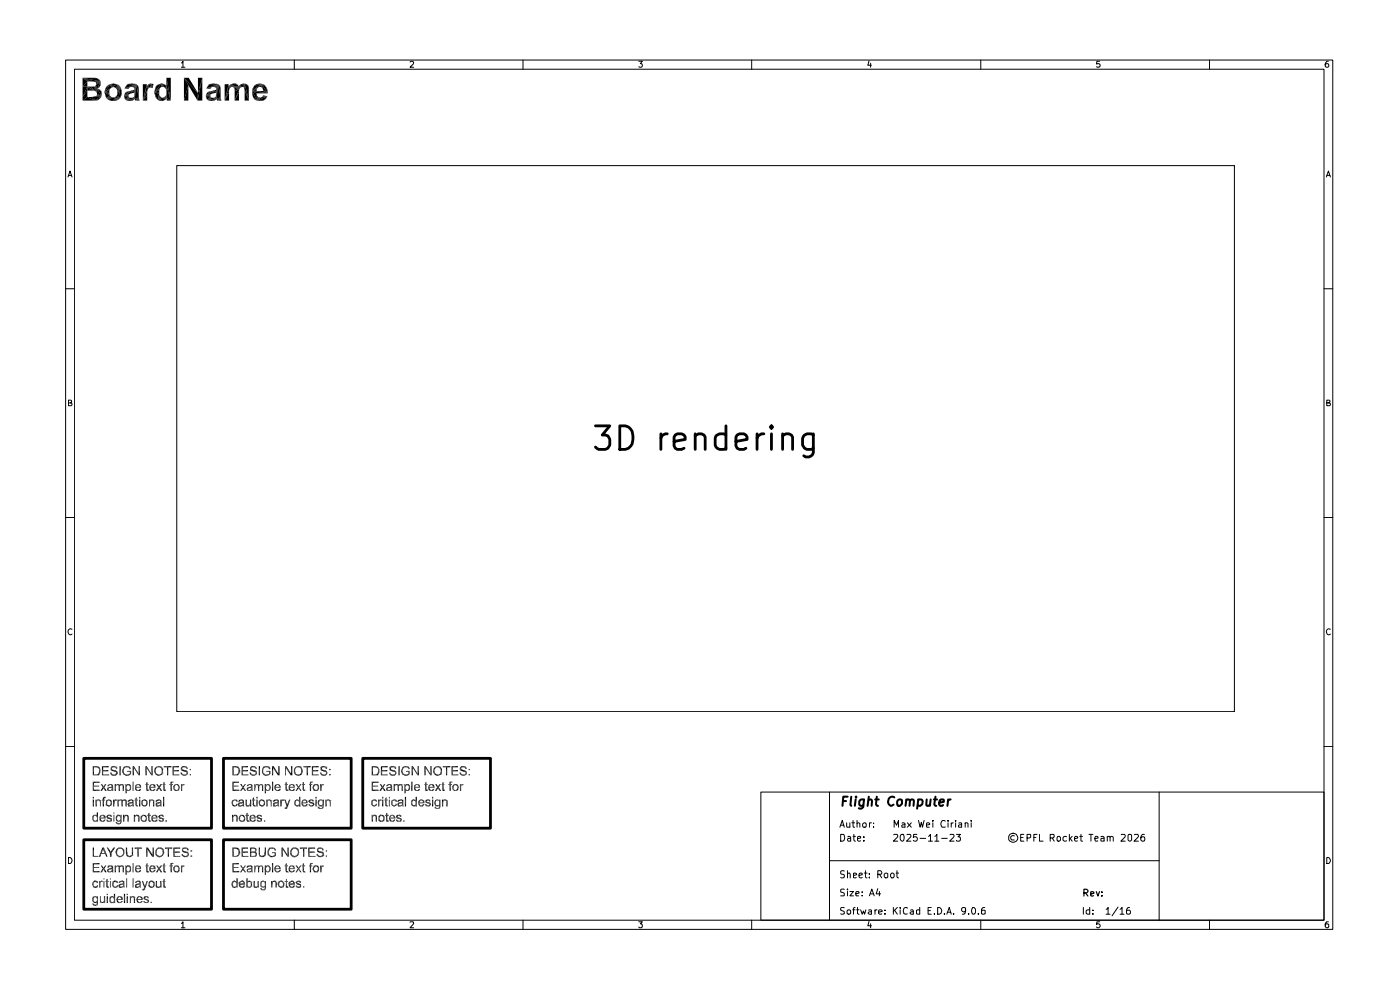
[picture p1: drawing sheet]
<svg xmlns="http://www.w3.org/2000/svg" width="297mm" height="210mm" viewBox="0 0 297 210" stroke-linecap="round" stroke-linejoin="round" font-family="sans-serif">
<g fill="none" stroke="#000" stroke-width=".21">
<path d="M13.9 12.7h268.8v184.4h-268.8zM15.8 14.7h265.1v180.5h-265.1zM17.5 16.5h3.1M35.3 18.2v2.6M38.5 13.3h.1l.2-.3v1.3M38.5 14.3h.7M48.5 18.4h2.9M52.7 18.2v3.1M62.4 12.7v2M87 13.2l.5-.2 .3 .2-.1 .4-.7 .7h.8M111 12.7v2M135.5 13h.8l-.5 .5 .4 .1v.6h-.7"/>
<path d="M159.5 12.7v2M184.4 12.9l-.3 .9h.8M184.7 13.4v.9M208.1 12.7v2M233.3 13h-.6l-.1 .6h.7v.6h-.7M256.6 12.7v2M281.8 13a.71 .71 0 0 0-.7 .5 .71 .71 0 0 0 .3 .8l.4-.1v-.6l-.4-.1-.3 .3M14.4 37.5l.5-1.2 .4 1.2M14.5 37.2h.7M37.5 35.1h224.4v115.9h-224.4zM281.4 37.5l.4-1.2 .4 1.2M281.5 37.2h.6"/>
<path d="M13.9 61.3h1.9M280.9 61.3h1.8M14.5 85.5h.4l.3-.3-.2-.3h-.5v1.2h.6l.2-.5-.4-.1M281.5 85.5h.4l.2-.3-.1-.3h-.5v1.2h.6l.1-.5-.3-.1M13.9 109.8h1.9M280.9 109.8h1.8M15.3 133.5a.59 .59 0 0 0-.9 .5 .59 .59 0 0 0 .8 .6l.1-.1M282.2 133.5a.59 .59 0 0 0-.8 .5 .59 .59 0 0 0 .7 .6l.1-.1M13.9 158.4h1.9M280.9 158.4h1.8M161.4 168h119.5v27.2h-119.5zM176 168v27.2"/>
<path d="M178.2 175.5l.5-1.5 .4 1.5M178.3 177h.6a.83 .83 0 0 1 .2 .9 .83 .83 0 0 1-.8 .5zM178.3 175h.7M179.6 174.5l.1 1 .6-.1M179.9 177.5h.5l.1 .9M180.3 174.5v1M180.5 177.8h-.5l-.2 .3 .2 .3 .5-.1M180.7 174.5h.6M181 174v1.3l.1 .2h.2M181 177.4h.5M181.1 177v1.2l.4 .2M181.8 174.7l.2-.2 .4 .2v.8"/>
<path d="M181.8 174v1.5M181.9 177.9l.7-.1v-.3l-.4-.1-.3 .3 .1 .6h.6M183 174.8a.45 .45 0 0 1 .7-.2v.9l-.6-.1zM183.3 178.3v.1M183.3 177.5v.2M184.4 174.5v1M184.9 174.5l-.5 .3M185.3 175.4v.1M185.3 174.6v.1M189.6 177.1l.7-.1 .2 .4-1 1h1M189.7 175.5v-1.5l.5 1 .4-1v1.5M191.1 177.1l.5-.1a1.1 1.1 0 0 1-.1 1.4h-.1a.93 .93 0 0 1-.3-1.3z"/>
<path d="M191.4 174.6l.3-.1 .3 .2v.8h-.6l-.1-.4 .7-.2M192.4 177.1l.7-.1 .1 .4-.9 1h.9M192.5 174.5l.8 1M193.3 174.5l-.8 1M194.5 177h-.7v.7l.5-.2 .3 .3v.4l-.3 .2-.5-.1M194.9 174l.3 1.5 .2-1.1 .3 1.1 .3-1.5M195.2 177.8h1.2M196.5 175l.7-.1-.1-.4h-.4l-.2 .2v.6l.1 .2h.5M197 177.4l.4-.4v1.4M197 178.4h.8M197.9 174v.2M197.9 174.5v1"/>
<path d="M198.3 177.4l.4-.4v1.4M198.3 178.4h.9M199.8 177.8h1.2M200.5 174.2l-.1-.1a.75 .75 0 0 0-.8 .4 .75 .75 0 0 0 .3 1l.6-.1M201.1 174v.2M201.1 174.5v1M201.5 177.1l.7-.1 .2 .4-.9 1h.9M201.8 174.5v1M202.2 174.5l-.4 .3M202.7 174v.2M202.7 174.5v1M202.9 177h.8l-.5 .5 .5 .1v.7l-.6 .1-.2-.1"/>
<path d="M203.4 174.6h.6v.9h-.6v-.5l.6-.1M204.8 174.7l.1-.2 .5 .2v.8M204.8 174.5v1M206 174v.2M206 174.5v1M215.2 177.3l-.4-.1-.3 .2a.52 .52 0 0 0 .2 .8h.5M216.5 177.7h.5M217.2 177h-.7v1.4h.7M217.9 177.8l.7-.1v-.6l-.7-.1v1.4M219.3 177.7h.4M220 177h-.7v1.4M220.5 177v1.4h.8"/>
<path d="M222.8 177.8l.8-.1v-.7h-.8v1.4M223.2 177.8l.4 .6M224.3 177.5l.4-.1 .3 .4v.4l-.3 .2h-.2l-.3-.2zM226.3 177.5h-.6l-.2 .7a.52 .52 0 0 0 .8 .1M226.9 177v1.4M227 177.8l.5 .6M227.5 177.4l-.6 .6M228 177.9l.6-.1-.1-.4-.5 .1v.7l.2 .2 .4-.1M229.1 177.4h.6M229.3 177v1.3l.4 .1M231 177h.9M231.4 177v1.4"/>
<path d="M232.3 177.9l.7-.1-.2-.4-.4 .1-.1 .7 .1 .2 .5-.1M233.5 177.5h.6l.1 .9M234.2 177.8l-.7 .1v.4h.7M234.9 177.6l.2-.2 .4 .1v.9M234.9 177.4v1M235.5 177.7a.35 .35 0 0 1 .3-.3 .35 .35 0 0 1 .4 .3v.7M237.9 177.1l.6-.1 .2 .4-.9 1h.9M239.4 177.1l.5-.1 .2 .2v1l-.4 .2-.4-.2zM240.7 177.1l.6-.1 .2 .4-.9 1h.9M242.8 177h-.4a1.03 1.03 0 0 0-.2 1.3h.6v-.7a.52 .52 0 0 0-.8 .2M245.9 168v27.2M14.5 181.9a.65 .65 0 0 1 .8 .6 .65 .65 0 0 1-.8 .7z"/>
<path d="M38.5 195.9l.3-.4v1.3M38.5 196.8h.7M62.4 195.2v1.9M87 195.6l.7-.1 .1 .3-.8 1h.8M111 195.2v1.9M135.5 195.5h.8l-.5 .5 .5 .2-.1 .5-.5 .1-.2-.2M159.5 195.2v1.9M176 182.6h69.9M179.1 192.6l-.5-.1-.3 .2v.4l.8 .3v.4h-.8M179.1 188.7l-.5-.1-.3 .2v.4l.7 .2 .1 .5-.8 .1M179.1 184.8l-.5-.1-.3 .2v.4l.8 .3-.1 .5h-.7M179.8 193.1h.6v.7h-.6z"/>
<path d="M179.8 188.6v.2M179.8 185.4l.2-.2 .3 .1 .1 .9M179.8 184.7v1.5M179.8 189.1v.9M180.3 189.1h.8l-.8 .9h.8M180.9 193h.5M181.1 185.7l.6-.2-.1-.2h-.5v.8h.5M181.4 192.5l-.3 .2v1.2M181.6 189.6l.6-.2-.1-.3-.5 .2v.6v.1h.6M181.7 193h.5M181.9 192.5v1.3l.3 .1M182.2 185.7l.7-.2v-.2l-.4-.1-.3 .3 .1 .6h.6"/>
<path d="M182.6 193l.3 .9 .3-.7 .2 .7 .3-.9M182.9 189.9v.1M182.9 189.2v.1M183.3 185.2h.6M183.6 184.7v1.3l.3 .2M184.3 193.1h.6v.8M184.4 195.4l-.3 1h.8M184.4 190l.5-1.4 .6 1.4M184.4 186v.2M184.4 185.3v.2M184.6 189.6h.7M184.7 196v.8"/>
<path d="M184.9 193.3l-.7 .3 .2 .3 .5-.1M185.6 193v.9M186 193l-.4 .1v.1M186.2 188.5l-.3 1.1h.9M186.2 185.5l.8-.1a.45 .45 0 0 0-.2-.7h-.6v1.5M186.4 193.5l.8-.2-.1-.2-.5-.1-.2 .2 .1 .6h.6M186.6 189.1v.9M186.6 185.5l.5 .7M187.6 185.5a.45 .45 0 0 1 .7-.1v.6l-.2 .2-.4-.2zM187.7 193.8v.1M187.7 193.1v.1M188.9 185.5l.3-.3h.2l.3 .3v.4l-.3 .3-.4-.2z"/>
<path d="M189.5 192.5v1.4M189.8 193.1l.6 .8M190.1 185.2h.5M190.3 184.7v1.3l.3 .2M190.4 192.5l-.9 .8M191 192.5v.2M191 193v.9M192.5 192.7a.55 .55 0 0 0-.7-.1 .55 .55 0 0 0-.2 .7l.1 .5 .4 .1 .4-.1M193.2 193.1l.4-.1 .2 .2v.7M193.8 193.3l-.7 .3 .2 .3 .5-.1M195.1 193.1h-.7v.7h.7M195.1 192.5v1.4"/>
<path d="M196.9 193.2h.5M197.6 192.5h-.7v1.4h.7M198.2 193.8v.1M198.9 192.5a.73 .73 0 0 1 .9 .7 .73 .73 0 0 1-.9 .7zM200.4 193.8v.1M200.9 193.9l.5-1.4 .4 1.4M201 193.5h.7M202.3 193.8v.1M204.8 193.1v.2l-.5 .1-.2-.2-.1-.5a.46 .46 0 0 1 .4-.2 .46 .46 0 0 1 .4 .2l-.1 1.1-.5 .1M205.5 193.8v.1M206.3 192.6l.2-.1a.75 .75 0 0 1 .5 .7 .75 .75 0 0 1-.5 .7l-.4-.5zM207.6 193.8v.1"/>
<path d="M208.1 195.2v1.9M208.9 192.5h-.3l-.4 .3v1h.8l-.1-.7h-.6l-.1 .2M229.8 192.5v1.4M231.2 193.1l-.4-.1-.4 .2 .1 .6h.7M231.2 192.5v1.4M231.9 193.8v.1M231.9 193.1v.1M233.3 195.5h-.6l-.1 .6 .2-.1h.3l.3 .2v.3l-.3 .3h-.3l-.2-.2M234.6 192.9l.4-.2 .1-.2v1.4M234.6 193.9h.9M237.2 192.4l-1.3 1.9M237.6 192.9l.4-.4v1.4"/>
<path d="M237.6 193.9h.9M239.6 192.5l-.4 .1-.1 .2-.1 .9 .2 .2 .5-.1 .1-.5-.2-.2h-.5l-.1 .2M256.6 195.2v1.9M281.5 181.9a.65 .65 0 0 1 .7 .6 .65 .65 0 0 1-.7 .7zM281.8 195.5h-.4l-.3 .5v.5l.3 .3 .4-.1v-.7h-.4l-.3 .2"/>
<circle cx="214.9" cy="177.7" r=".99"/>
</g>
<path d="M34.7 169v2.1M63.6 169v2.1M86 169v2.1M88.3 169v2.1M229.9 189.4h.6l.3-.3v-.2l-.3-.3h-.6v1.5M230.3 189.4l.5 .7M231.4 189.6l.7-.1-.1-.3h-.6v.8h.6M232.6 189.1l.3 1 .4-1M233.8 190v.1M233.8 189.2v.1" fill="none" stroke="#000" stroke-width=".25"/>
<g fill="none" stroke="#000" stroke-width=".42">
<path d="M178.8 169.9h.7M179.8 169h-.9l-.2 1.9M180.6 169l-.2 1.6 .2 .3M181.5 169.6l-.1 1.3M181.6 169v.2M183.3 169.6l-.2 1.6a.65 .65 0 0 1-.9 .2M183.3 169.7l-.6-.1-.4 .4v.7l.2 .2h.5l.1-.1M184.2 169.8l.3-.2 .4 .1v1.2M184.3 169l-.2 1.9M185.7 169.6h.7M186 169l-.2 1.6 .5 .3M189.7 169.2l-.1-.1a.84 .84 0 0 0-1.1 .3l-.1 .7 .1 .5 .5 .3 .6-.2"/>
<path d="M190.5 169.8l.2-.2 .6 .2v.7l-.4 .4h-.3l-.3-.2v-.7zM192.3 169.8l.2-.2 .4 .1v1.2M192.3 169.6l-.2 1.3M193 169.9l.4-.3 .4 .1v1.2M194.8 169.7a.64 .64 0 0 1 .9 .1v.2l-.1 .7-.4 .2h-.3l-.2-.1M194.8 169.6l-.2 1.9M196.6 169.6l-.1 1.2 .2 .1h.3l.3-.2M197.4 169.6l-.1 1.3M198.1 169.6h.7M198.5 169l-.3 1.6 .4 .3M199.3 170.3l.9-.2v-.4l-.6-.1-.3 .3v.9l.2 .1h.4l.2-.1M201.2 169.6l-.2 1.3"/>
<path d="M201.7 169.6l-.5 .2-.1 .2"/>
</g>
<g fill="#000">
<path d="M17.5 16.5l3.1 .1 .7 .7zM18.5 19.2v1.4h-1zM18.5 17.3v1.1h-1zM18.5 18.4v.8l-1 1.4zM17.5 16.5l1 .8-1 1.1zM17.5 16.5l1.5 .8h-.5zM18.5 18.4l.8 .8h-.8zM18.5 18.4l1.4 .8h-.6zM17.5 16.5l2.4 .8h-.9zM20.1 16.5l.5 .1zM17.5 16.5l2.6 .9zM17.5 16.5l3.8 .8-1.2 .1z"/>
<path d="M18.5 18.4l1.6 .9zM20.1 17.4l1.2-.1zM20.2 17.4l1.1-.1zM20.3 18.1l1-.8zM20.3 18.1l1-.8-.6 1.5zM18.5 18.4l1.9 1zM18.5 18.4h.6l1.3 1zM19.1 18.4h.8l.5 1zM20.3 17.4l1-.1-.9 .3zM20.4 17.6l.9-.3-.9 .6zM20.4 17.9l.9-.6-.9 .7zM19.9 18.4l.6 1.2z"/>
<path d="M19.9 18.4h.2l.4 1.2zM20.6 16.6l.5 .3zM20.6 16.6l.7 .7zM20.1 18.4l.5 1.3zM20.2 18.2l.4 1.5-.5-1.3zM20.2 18.2l.1-.1 .3 1.6zM20.7 18.8l.5 .2zM20.7 18.8l.8 .6zM20.7 18.8l.8 .6v1zM20.7 18.8l.8 1.6-.9-.5zM20.7 18.8l-.1 1.1zM20.3 18.1l.4 .7-.1 .9z"/>
<path d="M21.1 16.9l.2 .4zM20.7 18.8l.4-.3zM21.2 19l.3 .4zM21.3 18.1l-.2 .4zM20.7 18.8l.6-.7-.2 .4zM21.3 17.3v.8l-.6 .7zM21.5 19.4l.1 .5zM21.5 19.4v1zM21.6 19.9l-.1 .5zM22.2 19.6h1v.3zM22.3 19.2l-.1 .4zM22.2 19.6l1 .3 .1 .3z"/>
<path d="M22.4 18.6l-.2 1zM22.4 18.6l1-.7-1.2 1.7zM22.4 18.6l-.1 .6zM22.9 18.1l-.5 .5zM22.9 18.1l.5-.2-1 .7zM22.9 18.1l.5-.2zM22.2 19.6l1-.4v.4zM22.2 19.6l1.1-.6-.1 .2zM23.4 17.9l1-.1zM23.4 17.9l1-.1 1.2 .7zM22.2 19.6l1.2-.8zM22.2 19.6l1.4-1z"/>
<path d="M23.4 17.9l.2 .7-1.4 1zM23.7 17.8h.7zM23.4 17.9l.4 .6-.2 .1zM23.4 17.9l.6 .6h-.2zM23.4 17.9l.9 .6zM24.4 17.8l.7 .2zM24.4 17.8l.7 .2 .5 .5zM23.4 17.9l1.1 .7zM23.4 17.9l2.2 .6-1.1 .1zM24.5 18.6l1.1-.1-1 .3zM24.6 18.8l1-.3-.8 .5zM24.8 19l.8-.5-.7 .7z"/>
<path d="M24.9 19.2l.7-.7-.7 1.1zM25.1 18l.5 .5zM25.6 18.5l.2 .7zM25.6 18.5l.2 .7v.8zM25.6 18.5l.2 1.5-.7 1.2zM25.6 18.5l-.5 2.7-.3-1zM25.6 18.5l-.8 1.7zM25.6 18.5l-.7 1.4v-.3zM25.8 20l-.2 .7zM25.8 20l-.2 .7-.5 .5zM26.7 18.2l-.3 .6zM26.7 18.2l.4-.3-.7 .9z"/>
<path d="M27.1 17.9h1.8l-2.5 .9zM26.6 19.7l.2-.2zM26.6 19.7l.2-.2 .8-.2zM26.9 17.9h.2l-.4 .3zM26.8 19.5l.8-.2zM27.1 17.9l.5-.1zM27.1 17.9h1.8zM26.4 18.8l.9-.1v.2zM26.3 20.3l1.1-.3zM26.4 18.8l1.1-.3-.2 .2zM27.6 17.8h.8zM27.6 17.8l1.3 .1z"/>
<path d="M26.3 20.3l1.3-.4zM26.3 20.3l1.9-1.2-.6 .8zM26.4 18.8l1.3-.3zM26.4 18.8l2.5-.9-1.2 .6zM27.7 18.5l1.2-.6zM28.2 19.1l-.3 .7-.3 .1zM27.8 18.5l1.1-.6-.8 .6zM28.1 18.5l.8-.6-.6 .6zM28.4 17.8l.5 .1zM28.9 17.9l-.6 .6zM28.9 17.9l-.5 .7v-.1zM28.2 19.1l.3 .5-.6 .2z"/>
<path d="M28.2 19.1l.3-.1v.6zM28.9 17.9l-.4 .9-.1-.2zM28.9 17.9l-.4 1.1zM28.9 17.9l-.4 1.7v-.6zM28.9 17.9l-.4 1.9zM28.9 17.9l.3 .2zM28.9 17.9l.5 .6zM28.9 17.9l.5 .6 .1 1.6zM28.9 17.9l.6 2.8zM28.9 17.9l.6 2.8-.9 .3zM29.2 18.1l.2 .4zM29.4 18.5l.1 .6z"/>
<path d="M29.4 18.5l.1 1.6zM31.2 18.3l.4-.4zM31.2 18.3l.4-.4 .6-.1zM31.2 18.3l1-.5-.4 .7zM31.2 18.3l.6 .2-.1 .1zM31.2 18.3l.5 .3-.1 .1zM31.2 19.4v.8l-.9 1.1zM31.3 19l-1 2.3zM31.4 18.8l-1.1 2.5zM31.2 18.3l.2 .5-1.1 2.5zM31.6 17.9l.6-.1zM31.2 18.3l.4 .4-.2 .1z"/>
<path d="M31.7 17.8h.5zM32.2 17.8l.4 .1zM32.2 17.8l.4 .1-.5 .7zM32.2 17.8l-.1 .8-.3-.1zM32.6 17.9l-.3 .8-.2-.1zM32.8 19.6h1v.3zM32.9 18.7l-.1 .9zM33.2 18.2l-.4 1.4zM33.2 18.2l1.1-.5-1.5 1.9zM32.8 19.6v.4zM32.8 19.6l1 .3-1 .1zM33.2 18.2l-.3 .5z"/>
<path d="M33.2 18.2l.5-.3zM33.2 18.2l1.1-.5zM33.7 17.9l.6-.2zM32.8 19.6l1-.5v.5zM32.8 19.6l1.1-.7-.1 .2zM32.8 19.6l1.1-.9zM32.8 19.6l1.3-1.1zM34.3 17.7l-.2 .8-1.3 1.1zM34.3 17.7l.5 .2zM34.3 17.7l1 .5zM34.3 17.7v.8h-.2zM34.3 17.7l.2 .8h-.2z"/>
<path d="M34.3 17.7l.4 .8h-.2zM34.8 17.9l.5 .3zM34.3 17.7l.6 .8zM34.3 17.7l.7 1zM34.3 17.7l1 .5-.3 .5zM35.3 18.2l-.1 .7-.2-.2zM35.3 16.5h.9v4.8zM35.3 16.5l.9 4.8-.9-3.1zM35.3 18.2l.9 3.1-.8-.5zM35.3 18.2v1zM39 16.5h1l2 3.2zM39 16.5l3 3.2-.1 1.6z"/>
<path d="M40 18.1v3.2h-1zM39 16.5l1 1.6-1 3.2zM42 16.5h.9l-.9 3.2zM42.9 16.5l-1 4.8 .1-1.6zM42.9 16.5v4.8h-1zM44.1 18.2l-.3 .6zM44.1 18.2l.3-.3-.6 .9zM44.4 17.9h1.8l-2.4 .9zM43.9 19.7l.3-.2zM43.9 19.7l.3-.2 .8-.2zM44.3 17.9h.1l-.3 .3zM44.2 19.5l.8-.2z"/>
<path d="M44.4 17.9l.6-.1zM44.4 17.9h1.8zM43.8 18.8l.9-.1-.1 .2zM43.7 20.3l1.1-.3zM43.8 18.8l1.1-.3-.2 .2zM45 17.8h.7zM45 17.8l1.2 .1zM43.7 20.3l1.3-.4zM43.7 20.3l1.8-1.2-.5 .8zM43.8 18.8l1.2-.3zM43.8 18.8l2.4-.9-1.2 .6zM45 18.5l1.2-.6z"/>
<path d="M45.5 19.1l-.2 .7-.3 .1zM45.2 18.5l1-.6-.7 .6zM45.5 18.5l.7-.6-.6 .6zM45.7 17.8l.5 .1zM46.2 17.9l-.6 .6zM46.2 17.9l-.4 .7-.1-.1zM45.5 19.1l.4 .5-.6 .2zM45.5 19.1l.4-.1v.6zM46.2 17.9l-.3 .9-.1-.2zM46.2 17.9l-.3 1.1zM46.2 17.9l-.3 1.7v-.6zM46.2 17.9l-.3 1.9z"/>
<path d="M46.2 17.9l.4 .2zM46.2 17.9l.5 .6zM46.2 17.9l.5 .6 .1 1.6zM46.2 17.9l.6 2.8zM46.2 17.9l.6 2.8-.8 .3zM46.6 18.1l.1 .4zM46.7 18.5l.1 .6zM46.7 18.5l.1 1.6zM48.5 18.3l.5-.4zM48.5 18.3l.5-.4 .6-.2zM48.5 18.3l1.1-.6 .8 .2zM48.6 19.6v1.7h-.9z"/>
<path d="M48.6 19.1v.5l-.9 1.7zM48.7 18.9l-1 2.4zM48.5 18.3l.2 .6-1 2.4zM48.5 18.3l.3 .4-.1 .2zM48.5 18.3l.4 .2-.1 .2zM49 17.9l.6-.2zM48.5 18.3l.6 .2h-.2zM48.5 18.3l.8 .2zM48.5 18.3l.9 .2zM49.4 18.5h2zM49.6 17.7l.4 .1zM49.6 17.7l.8 .2z"/>
<path d="M50 17.8l.4 .1zM50.4 17.9l.2 .4zM50.6 18.3l.5-.4zM50.6 18.3l.5-.4 .8-.1zM50.6 18.3l1.3-.5-.3 .7zM50.6 18.3l1 .2zM50.7 19.6v1.7h-.9zM50.7 19.2v.4l-.9 1.7zM50.8 18.9l-1 2.4zM49.8 19.4l1-.5-1 2.4zM49.8 19.4l1.1-.7zM49.8 19.4l1.2-.9z"/>
<path d="M49.8 19l1.2-.5-1.2 .9zM51.1 17.9l.8-.1zM49.8 19l1.4-.5zM49.7 18.7l1.5-.2-1.4 .5zM49.7 18.6l1.5-.1zM51.4 17.8h.5zM49.7 18.6l1.7-.1zM49.5 18.5h1.9zM51.9 17.8l.4 .1zM51.9 17.8l.4 .1 .4 .3zM51.9 17.8l.8 .4 .1 3.1zM51.9 17.8l.9 3.5-1-2.5z"/>
<path d="M51.9 17.8l-.1 1zM51.9 17.8l-.1 .8zM51.9 17.8l-.2 .7h-.1zM52.3 17.9l.4 .3zM52.7 18.2l.1 .4zM53.6 18.8l-.1 .5zM53.9 18.2l-.4 1.1zM53.9 18.2l1.6-.4-2 1.5zM53.9 18.2l-.3 .6zM53.9 18.2l.5-.3zM53.9 18.2l.5-.3 1.1-.1zM54.4 17.9l1.1-.1z"/>
<path d="M54.4 19.8l.1 1.5zM53.5 19.3l.9 .5 .1 1.5zM53.5 19.3l.9-.3v.3zM53.5 19.3l1-.5-.1 .2zM53.5 19.3l1.1-.6zM54.8 17.8h.7zM53.5 19.3l1.3-.8zM53.5 19.3l2-1.5-.7 .7zM55.5 17.8l-.7 .7zM55.5 17.8l-.4 .7h-.2zM55.5 17.8l-.1 .7h-.3zM55.5 17.8l.6 .2z"/>
<path d="M55.5 17.8l.6 .2 .4 .5zM55.5 17.8l1 .7 .3 1.3zM55.5 17.8l1.3 2-1-.8zM55.5 17.8l.3 1.2zM55.5 17.8l.2 1zM55.5 17.8l.1 .8-.1-.1zM55.5 17.8v.7zM56.1 18l.4 .5zM56.5 18.5l.2 .5zM56.5 18.5l.3 1.3zM56.7 19l.1 .8zM53.5 19.3l3.3 .5h-2.4z"/>
<path d="M53.5 19.3h.9l2.4 .5zM54.4 19.3h1.5l.9 .5zM55.8 19l1 .8-.9-.5zM17.5 20.6h1l-1 .7zM17.5 18.4h1l-1 2.2zM17.5 21.3l1-.7 1.6 .7zM18.5 20.6h1l.6 .7zM19.5 20.6l.4-.1 .2 .8zM20.1 21.3l.6-.1zM20.7 21.2l.3-.1zM20.1 21.3l.9-.2zM21.3 20.7l-.3 .4z"/>
<path d="M21.5 20.4l-.2 .3zM21.5 20.4l-.5 .7zM20.1 21.3l1.4-.9-.5 .7zM19.9 20.5l1.6-.1-1.4 .9zM19.9 20.5l1.6-.1zM20.1 20.5l1.4-.1zM20.3 20.4h1.2zM20.5 20.3l1 .1zM20.6 20.1l.9 .3-.9-.2zM20.6 19.9l.9 .5-.9-.3zM22.2 19.6l.1 .7zM22.3 20.3l.3 .5z"/>
<path d="M22.2 19.6l.4 1.2zM22.2 19.6l1.1 .6-.7 .6zM22.6 20.8l.7-.6 .1 .2zM22.6 20.8l.8-.4 .2 .2zM22.6 20.8l1-.2 .2 .1zM22.6 20.8l.5 .4zM23.1 21.2l.6 .2zM22.6 20.8l1.1 .6-.6-.2zM24.4 21.4l.7-.2zM23.7 21.4l1.4-.2-.7 .2zM22.6 20.8l2.5 .4-1.4 .2zM22.6 20.8l1.2-.1 1.3 .5z"/>
<path d="M23.8 20.7l1.3 .5zM24 20.7h.3l.8 .5zM24.3 20.7l.2-.1 .6 .6zM24.6 20.4l.5 .8-.6-.6zM24.6 20.4l.2-.2 .3 1zM25.6 20.7l-.5 .5zM26.3 20.3h1zM26.4 20.1l-.1 .2zM26.3 20.4l1-.1zM26.6 19.7l-.3 .6zM26.6 19.7l1-.4-1.3 1zM26.3 20.3l1.3-1 .6-.2z"/>
<path d="M26.3 20.4l.1 .4zM26.6 19.7l-.2 .4zM26.4 20.8l.3 .4zM26.3 20.4l.4 .8zM26.3 20.4h1l-.6 .8zM27.3 20.4v.2l-.6 .6zM26.7 21.2l.6-.6 .1 .1zM26.7 21.2l.7-.5h.1zM26.7 21.2l1-.5zM26.7 21.2l.3 .1zM26.3 20.3l1-.2v.2zM26.3 20.3l1-.2z"/>
<path d="M27 21.3l.5 .1zM26.7 21.2l.8 .2zM27.5 21.4l.6-.1zM28.1 21.3l.5-.3zM27.5 21.4l1.1-.4-.5 .3zM26.7 21.2l1.9-.2-1.1 .4zM26.7 21.2l1-.5 .9 .3zM27.7 20.7l.9 .3zM27.8 20.7l.8 .3zM27.9 20.7l.7 .3zM28.1 20.7h.2l.3 .3zM28.3 20.7l.1-.2 .2 .5z"/>
<path d="M28.5 20.3l.1 .7zM28.5 20.1l.1 .9zM28.6 21l.1 .3zM28.7 21.3l.8-.4v.2zM28.7 21.3l.8-.6v.2zM28.6 21l.9-.3-.8 .6zM28.7 21.3l.8-.2 .1 .2zM30.3 17.9h.9l-.9 3.4zM31.2 17.9l-.9 3.4zM31.2 20.2v1.1h-.9zM32.8 20l.2 .7zM33 20.7l.4 .5z"/>
<path d="M32.8 20l.6 1.2-.4-.5zM32.8 20l1-.1-.4 1.3zM33.8 19.9l-.4 1.3zM33.8 20.1l.1 .2-.5 .9zM33.9 20.3l.1 .2-.6 .7zM34 20.5l.2 .2-.8 .5zM33.4 21.2l.8-.5h.2zM33.4 21.2l.5 .2zM33.4 21.2l1.1 .2h-.6zM34.5 21.4l.5-.2zM35 21.2l.4-.4zM34.5 21.4l.9-.6z"/>
<path d="M33.4 21.2l2-.4-.9 .6zM33.4 21.2l1-.5 1 .1zM34.4 20.7l1 .1zM34.5 20.7l.9 .1zM34.7 20.7l.2-.1 .5 .2zM34.9 20.6l.1-.1 .4 .3zM35.2 20.2l.2 .6-.4-.3zM35.3 20l.1 .8-.2-.6zM35.3 19.6l.1 1.2zM35.4 20.8l.8 .5h-.8zM39 16.5l2.9 4.8zM43.7 20.3h.9z"/>
<path d="M43.8 20.1l-.1 .2zM43.7 20.4l.9-.1zM43.9 19.7l-.2 .6zM43.9 19.7l1.1-.4-1.3 1zM43.7 20.3l1.3-1 .5-.2zM43.7 20.4l.1 .4zM43.9 19.7l-.1 .4zM43.8 20.8l.2 .4zM43.7 20.4l.3 .8zM43.7 20.4h.9l-.6 .8zM44.6 20.4l.1 .2-.7 .6zM44 21.2l.7-.6 .1 .1z"/>
<path d="M44 21.2l.8-.5h.1zM44 21.2l1-.5zM44 21.2l.4 .1zM43.7 20.3l.9-.2v.2zM43.7 20.3l1-.2zM44.4 21.3l.5 .1zM44 21.2l.9 .2zM44.9 21.4l.6-.1zM45.5 21.3l.5-.3zM44.9 21.4l1.1-.4-.5 .3zM44 21.2l2-.2-1.1 .4zM44 21.2l1-.5 1 .3z"/>
<path d="M45 20.7l1 .3zM45.1 20.7l.9 .3zM45.3 20.7l.7 .3zM45.5 20.7h.1l.4 .3zM45.6 20.7l.2-.2 .2 .5zM45.8 20.3l.2 .7zM45.9 20.1l.1 .9zM46 21l.1 .3zM46.1 21.3l.7-.4 .1 .2zM46.1 21.3l.7-.6v.2zM46 21l.8-.3-.7 .6zM46.1 21.3l.8-.2 .1 .2z"/>
<path d="M47.7 17.9h.8l-.8 3.4zM48.5 17.9l-.8 3.4zM51.9 19.3l.9 2h-.9zM51.9 19l.9 2.3-.9-2zM51.8 18.8l1 2.5zM53.5 20l.2 .6zM53.5 19.3l.2 1.3zM53.7 20.6l.3 .5zM54.4 20.1l.1 1.2zM54 21.1l.5 .2zM53.7 20.6l.8 .7-.5-.2zM53.5 19.3l1 2-.8-.7z"/>
<path d="M54.5 20.3l.2 .2-.2 .8zM54.7 20.5l.1 .2-.3 .6zM54.8 20.7h.2l-.5 .6zM55 20.7h.2l-.7 .6zM54.5 21.3l.7 .1zM54.5 21.3l.9-.6zM55.4 20.7l1.3-.3zM54.5 21.3l.9-.6 1.3-.3zM55.5 20.6l1.2-.2zM55.8 20.2l.9 .2-1 .1zM55.2 21.4l.7-.1zM54.5 21.3h1.4z"/>
<path d="M55.9 21.3l.5-.3zM56.7 20.4l-.3 .6zM56.7 20.4l-.3 .6-.5 .3zM54.5 21.3l2.2-.9-.8 .9zM19.6 173.6h.2zM19.7 173.1l-.1 .2zM19.6 173.7l.2-.1zM19.7 173.1l-.1 .5zM19.7 173.1l.3-.3-.4 .8zM19.7 162.5l.9 .1zM19.7 164.3h.2l-.2 .2zM19.7 162.5l1.1 .1z"/>
<path d="M19.7 164.5l.7-.2zM19.7 162.5l1.1 .1 .4 .3zM19.7 165.8h1.4v.3zM19.7 165.8l1.4 .3h-1.2zM19.7 165.8l.2 .3-.2 1.7zM19.9 166.1l-.2 1.7zM19.7 169.6h.2v1.5zM19.7 169h.2v.4zM19.6 173.7l.1 .2zM19.7 173.1l.1-.2zM19.7 173.1l.3-.3zM19.7 179.8h.2v1.8z"/>
<path d="M19.7 173.9l.1 .2zM19.6 173.7l.2 .4zM19.6 173.7h.2v.4zM19.8 173.7v.4zM19.8 173.9v.2zM19.9 173.9l.1 .1-.2 .1zM19.8 174.1h.3zM19.6 173.6l.2-.2v.2zM19.9 172.8l-.1 .1zM19.8 173.3l-.2 .3zM19.9 162.8v1.5h-.2zM19.7 162.5l.2 .3-.2 1.5z"/>
<path d="M19.9 166.7h1.1v.1zM19.9 167.5h1.2v.3zM19.9 166.7l1.1 .1h-1.1zM19.9 167.5l1.2 .3h-1.4zM19.9 166.8v.7l-.2 .3zM19.9 166.7l-.2 1.1zM19.7 169.6l.2 1.5h-.2zM19.7 169l.2 .4h-.2zM19.8 174.1l.1 .2zM19.8 173.3l.1-.1-.3 .4zM20 172.8l-.4 .8zM20 172.8l.5 .1z"/>
<path d="M20 172.8l-.1 .4zM20 172.8v.3zM19.8 174.1l.4 .2zM20 172.8l.2 .2zM20.3 169.6h.1l-.1 1.5zM20.4 169.6l-.1 1.5zM20.3 172.8l.2 .1zM20 172.8l.3 .2zM19.7 162.5l.7 .3h-.5zM20 172.8l.4 .3zM20.4 169.8l.2-.2zM20.4 169.8l.4-.2z"/>
<path d="M20.4 169.8l.4-.2 .1 .2zM20 172.8l.5 .1-.1 .2zM20.5 172.9l-.1 .3zM19.7 162.5l.8 .3zM20.5 170.2v.9h-.2zM20.5 170.1l-.2 1zM20.5 170l-.2 1.1zM20.4 169.8l.1 .2-.2 1.1zM20.5 172.3h.3v2zM20.5 172.3l.3 2zM20.5 172.9l.3 1.4zM20.5 172.9v.4z"/>
<path d="M19.7 162.5l.9 .3zM19.7 162.5l1.5 .4zM20.4 169.8l.2 .2h-.1zM20.4 169.8l.2 .2zM20.4 174.3l.2-.2zM20.2 174.3l.4-.2zM19.8 174.1h.8l-.4 .2zM20.4 174l.2 .1h-.3zM20.4 174l.2 .1zM20.5 172.9l.1 .5zM20.6 162.8l.6 .1zM20.4 169.8h.3z"/>
<path d="M20.8 162.6l.2 .1zM20.8 162.6l.4 .3zM20.7 162.9h.5zM20.8 169.6h.2zM20.8 169.6l.5 .1zM20.8 169.6l.5 .1 .1 .3zM20.8 169.6l.6 .4zM20.8 169.6l.3 .3zM20.8 169.6l.2 .2zM20.8 169.6l.1 .2zM20.6 174.1l.2 .2h-.2zM20.4 174l.4 .3z"/>
<path d="M20.4 174l.1-.1 .3 .4zM20.5 173.9l.3 .4zM20.6 173.8l.2 .5-.3-.4zM20.6 173.6l.2 .7zM20.6 173.4l.2 .9zM19.7 164.5l.7-.2 .5 .2zM20.4 164.3l.5 .2zM20.5 164.3l.2-.1 .2 .3zM20.8 162.9h.4zM20.9 162.9h.3zM20.9 163l.3-.1zM21 162.7l.2 .2z"/>
<path d="M20.9 164.5l.1-.2zM20.9 163.1l.3-.2-.2 .3zM21.2 162.9l-.2 .5zM21.2 162.9l-.2 .6zM21 169.6l.3 .1zM21.3 173l-.2 .3zM21.3 173l-.2 .4zM21.2 162.9l.1 .3zM21.2 164l-.2 .3zM21.2 162.9l.1 .6zM21.2 164l-.3 .5zM21.2 162.9v1.1z"/>
<path d="M20.7 164.2l.5-.2-.3 .5zM20.7 164.2l.5-.2zM20.8 164.2l.4-.2zM20.9 164h.3zM20.9 163.9l.3 .1zM21 163.8l.2 .2-.3-.1zM21.2 162.9v1.1l-.2-.2zM21.2 162.9l-.2 .9zM21.2 162.9l-.2 .8zM21.1 173.8l.1 .2zM21.1 173.4l.1 .6zM21.3 163.8l-.1 .2z"/>
<path d="M21.3 163.5l-.1 .5zM21.3 169.7l.1 .1zM21.3 169.7l.1 .3zM21.3 173l.2-.1zM21.3 173l.6-.2zM21.4 166.3h.2l.3 .4zM21.2 170.1l.2 1h-.2zM21.2 170.1l.2-.1v1.1zM21.2 170h.2zM21.1 170h.3zM21.1 169.9l.3 .1zM21.2 174l.2 .2z"/>
<path d="M21.1 173.4l.4 .5zM21.1 173.4l.3 .5zM21.1 173.4l.3 .4zM21.1 173.4l.3-.1zM21.5 172.9l.4-.1zM21.5 174l.1 .3zM21.5 173.9l.1 .4zM21.1 173.4l.5 .9zM21.1 173.4l.4-.2zM21.3 173l.2 .2-.4 .2zM21.3 173l.2 .1v.1zM21.6 162.5h1.5v.3z"/>
<path d="M21.6 162.5l1.5 .3h-1.2zM21.6 162.5l.3 .3-.3 1.7zM21.9 162.8l-.3 1.7zM21.4 174.2l.2 .1zM21.2 174l.4 .3zM21.1 173.4l.5 .9-.4-.3zM21.6 174.1h.2l-.2 .2zM21.3 173h.3zM21.4 166.3l.5 .4-.1 .3zM21.9 166.7l.1 .1-.2 .2zM21.6 169.6l.2 .2h-.2zM21.8 169.5l.1-.1-.1 .2z"/>
<path d="M21.6 169.6h.2v.2zM21.9 169.2l-.1 .4zM21.9 169.2l-.1 .6zM21.6 174.3l.3-.2zM21.3 173l.6-.2-.1 .2zM21.9 163.4h1.1v.2zM21.9 164.3h1.3v.2zM21.9 163.4l1.1 .2h-1.1zM21.6 164.5l.3-.2 1.3 .2zM21.9 163.6v.7l-.3 .2zM21.9 163.4l-.3 1.1zM21.9 169.2l.1-.1z"/>
<path d="M21.9 169.2l.2-.2zM21.9 169.2l.2-.2 .2 .3zM21.9 169.2l.4 .1zM21.9 169.2l.3 .1zM21.9 169.2l.2 .1zM21.9 169.2l.2 .2zM21.9 172.8l.2 .1zM21.9 172.8l.4 .3zM21.9 172.8l.4 .3 .1 .5zM21.6 174.3l.4-.2zM21.9 172.8l.5 .8zM21.9 172.8l.2 .5z"/>
<path d="M21.9 172.8l.2 .4zM21.9 172.8l.1 .3zM21.9 172.8l-.1 .2zM21.3 167.8l.7-.5-.4 .5zM22.1 166.7l.5-.4-.6 .5zM21.8 167l.2 .3-.7 .5zM22 166.8l.6-.5-.5 .7zM21.8 167l.2-.2v.5zM22 166.8l.1 .2-.1 .3zM22 169.1l.1-.1zM22 174l.4-.1zM21.6 174.3l.8-.4z"/>
<path d="M22.3 166.3h.3l-.5 .4zM22.1 169.6h.2v.2zM22.1 169.8v1.3h-.3zM22.1 169.6l.2 .2h-.2zM21.8 169.8h.3l-.3 1.3zM21.8 169.8l.3-.2v.2zM22.1 169.5l-.3 .3zM22.1 169.4l-.3 .4zM22.1 174l.3-.1zM22.1 179.8l.7 1.9h-.2zM22.1 179.8l.5 1.9zM22.1 179.8l.2 1.3z"/>
<path d="M22.1 167l.5 .8h-.3zM22.1 167l.2 .8-.2-.5zM22.1 167v.3zM22.1 169h.2l.1 .3zM22.1 169l.3 .3zM21.9 169.2l.2 .2-.3 .4zM22.1 172.9l.2 .2zM22.1 173.9h.3zM22.1 174.3l.1-.2zM22.3 169h.2l-.1 .3zM22.3 173.1l.1 .3zM22.3 173.1l.1 .5z"/>
<path d="M22.4 173.9l-.2 .2zM22.4 173.9l-.3 .4zM21.6 174.3l.8-.4-.3 .4zM21.1 173.4l1.3 .2h-1zM21.1 173.4l1.3 .2zM21.4 173.4h.7l.3 .2zM22.1 173.3l.3 .3zM22.5 170.3h.2v.2zM22.6 169.8l-.1 .2zM22.5 170.3l.2 .2-.2 .1zM22.6 169.8l-.1 .5zM22.5 170.6l.2-.1z"/>
<path d="M22.6 169.8l.4-.2-.5 .7zM22.5 170.6h.2zM22.5 170.6l.3 .1zM22.5 170.6l.4 .2zM22.6 169.7v.1zM22.6 169.8l.4-.2zM22.5 170.6l.1 .3zM22.6 173.9h.2zM22.6 173.1l.2-.2zM22.6 173.1l.2-.2-.2 .4zM22.6 173.9l.3 .1zM22.8 172.9l.5-.1-.7 .5z"/>
<path d="M22.6 173.3l.7-.5zM22.6 173.3l.4-.2zM22.6 173.3l.3-.2zM22.6 173.3l.3-.1zM22.6 173.3h.3zM22.6 179.8h.3l.4 .6zM22.8 167.2l-.1 .2zM22.9 167.1l-.2 .3zM22.9 167.1l.7-.2-.9 .5zM22.7 167.4l1-.6zM22.5 170.3l.2-.1zM22.7 169.7l.3-.1z"/>
<path d="M22.7 170v.2l-.2 .1zM22.7 170l-.2 .3zM22.6 173.9l.1 .2zM22.7 167.4l.1 .1zM22.8 166.7l.1-.1zM23 166.5l-.2 .2zM23 166.5l.6-.2-.8 .4zM22.6 170.9l.2 .1zM22.5 170.6l.3 .4zM22.8 169.9l-.3 .4zM23 169.6l-.5 .7zM22.7 174.1l.1 .2z"/>
<path d="M22.6 173.4l.2 .2zM22.8 172.9l.2-.1zM22.6 173.9l.2 .4zM22.6 173.3l.2 .3zM22.8 172.9l.5-.1zM22.8 167.5l.1 .2zM23 167l-.1 .1zM22.7 167.4l.2 .3zM22.9 167.1l.7-.2zM22.7 167.4h.3l-.1 .3zM23 167.4l.1 .1-.2 .2zM22.9 167.7l.2-.2z"/>
<path d="M22.9 167.7l.2-.2 .1 .1zM22.9 167.7l.3-.1zM22.9 167.7l.4-.1zM23 169.6l-.2 .3zM23 169.6l-.1 .3zM22.9 173.3l.8 .6zM22.9 167.7l.1 .1zM22.7 167.4l.3-.1zM23 166.4h.2zM23 166.5l.6-.2zM23 169.6h.2zM23 169.6l.5 .1z"/>
<path d="M23 169.6l.5 .1 .2 .4zM23 169.6l-.1 .2zM23 173.3l.4 .2zM23 173.3l.7 .3zM23 173.3l.7 .3v.3zM23.1 167l.5-.1zM22.8 166.7h.3zM22.7 167.4l.4-.1zM22.8 171l.3 .1zM23 169.6l.1 .2zM23.2 166.3h.4l-.4 .1zM22.8 166.7l.4-.1z"/>
<path d="M22.7 167.4l.5-.2zM23 169.6l.2 .2zM22.9 167.7l.3 .1zM22.8 166.7l.8-.4zM23.2 167.2l.5-.4zM23.2 169.6l.3 .1zM22.8 173.6l.4 .1zM23.2 166.6l.4-.3zM23.1 171.1l.2-.1zM22.8 171h.5zM22.5 170.6l.8 .4h-.5zM22.5 170.6l.8 .4z"/>
<path d="M22.9 170.8l.4 .2zM23 170.8l.3 .2zM23.1 170.9l.1-.1 .1 .2zM23.2 170.8l.1 .2zM23 169.6l.3 .3zM23 169.6l.7 .5zM23.4 170.7l-.1 .3zM23.4 170.6l-.1 .4zM23.3 172.8l.2 .1zM23.3 172.8l.4 .2zM23.3 172.8l.4 .2-.2 .2zM22.6 173.9l.7 .4h-.5z"/>
<path d="M23.3 172.8l.2 .4zM23.3 172.8l.1 .4zM22.6 173.9l.7 .4zM23.3 172.8l.1 .3zM22.9 174l.4 .3zM23.3 172.8v.3zM23 174.1l.3 .2zM23.2 173l.1-.2zM23.1 174.1l.2 .2zM23.1 173l.2-.2zM23.2 174.1h.1v.2zM23 173.1l.3-.3z"/>
<path d="M23.3 174.1v.2zM23.4 163.9l.3 .1zM23.3 166.5l.3-.2zM23.3 169.9l.4 .2zM23.4 169.9l.3 .2zM23.4 173.5l.3 .1zM22.8 173.6l.6 .2zM22.6 173.3l.8 .5-.6-.2zM22.6 173.3l.8 .5zM23.5 162.9l.1-.1zM23.6 162.8l-.1 .3zM23.6 166.3l-.2 .2z"/>
<path d="M23.5 169.7l.2 .2zM23.5 169.7l.2 .4zM23.4 170l.3 .1zM23.5 170l.2 .1-.2 .1zM23.5 170.2l.2-.1zM23.5 172.9l.2 .1zM23.4 164.1l.2 .2zM23.6 162.7l.1-.1zM23.4 163.9l.2 .4zM23.7 162.6l.2-.1-.3 .3zM23.4 163.9l.3 .1-.1 .3zM23.6 162.8l.3-.3 .8 .2z"/>
<path d="M23.7 164v.1l-.1 .2zM23.6 164.3l.1-.2zM23.6 164.3l.1-.2 .1 .1zM23.6 164.3l.3-.1zM23.6 162.8l1.1-.1zM23.6 164.3h.4zM23.6 162.8h.3zM23.6 162.8l.2 .1h-.1zM23.6 162.8l.1 .1zM23.6 166.3l.2 .1zM23.6 166.3l.3 .3zM23.6 166.3l.3 .3 .1 .6z"/>
<path d="M23.6 166.3l.4 .9v.3zM23.6 166.3v.3zM23.3 171l.3-.1zM23.5 163.3l.2 .1zM23.7 162.6l.2-.1zM23.5 163.1l.2 .3zM23.6 162.8l.1 .6-.2-.3zM23.6 162.8l.1 .1v.5zM23.7 162.9v.5zM23.7 163v.4zM23.7 163.1v.3zM23.7 163.2v.2z"/>
<path d="M23.6 166.3l.1 .3zM23.6 166.3l.1 .4zM23.7 169.9v.2zM23.7 170.7l-.1 .2zM23.3 171l.4-.3zM23.7 173v.3zM23.7 173.6v.1zM23.5 174.3l.2-.1zM23.7 173v.3l-.2-.1zM23.7 173.6v.3zM23.3 174.3l.4-.1zM23.6 164.3l.1 .2z"/>
<path d="M23.5 167.8l.2-.2zM23.3 167.2l.4-.1zM23.2 167.8l.5-.2zM23.2 167.2l.5-.1zM22.9 167.7l.8-.1-.5 .2zM23.2 167.2l.5-.4v.3zM22.9 167.7l.8-.1zM23.6 166.3l.4 1.2zM23.7 166.7l.3 .8zM23.7 166.8l.3 .7-.3-.3zM23.7 167.2l.3 .3zM23.7 170.5v.2z"/>
<path d="M23.7 170.1v.6zM23.7 170.1v.6l-.4 .3zM23.7 170.1l-.4 .9zM23.7 170.1l-.3 .5zM23.7 170.1l-.2 .5zM23.5 170.3l.2-.2-.2 .4zM23.5 173.2l.2 .1zM23.7 174v.2zM23.7 173.9v.3zM23.7 173.9v.3l-.4 .1zM23.4 174.1l.3-.2-.4 .4zM23.4 174l.3-.1z"/>
<path d="M23.5 173.9h.2zM23.5 173.8l.2 .1zM23.4 173.8l.3 .1zM23.7 163.4l.1 .1zM23.8 163.3l1.1 .5zM23.8 166.4l.1 .2zM23.7 167.6l.1 .2zM23.9 163.3l.7 .1zM23.9 162.5l.8 .2zM23.9 163.3l.7 .1 .3 .4zM23.9 166.6l.1 .1zM23.9 166.6l.1 .6z"/>
<path d="M23.7 164.5h.3zM23.6 164.3l.4 .2zM23.8 167.8h.3zM24 167.6l-.2 .2zM24 167.5l-.2 .3zM23.7 167.6l.3-.1-.2 .3zM23.4 167.6l.6-.1zM23.5 167.6l.5-.1zM23.6 167.5h.4zM23.7 167.3l.3 .2zM24 169.6h.3l-.3 1.5zM24.3 169.6l-.3 1.5z"/>
<path d="M24.1 172.8h.2v1.5zM24.1 172.3h.2v.3zM24.1 179.8h.3l-.7 1.2zM24.2 163.4h.4zM24.3 162.5l.2 .1zM24.3 162.5l.4 .2zM24.3 170.3v.8h-.3zM24.4 169.6l-.1 .2zM24.3 170.1l-.3 1zM24.4 169.6h.3l-.4 .2zM24.3 169.8l.4-.2zM24.3 169.8l.2 .1z"/>
<path d="M24.1 172.8l.2 1.5h-.2zM24.1 172.3l.2 .3h-.2zM23.8 163.5l.5 .2zM23.7 163.4l.6 .3zM24.3 166.3h.3l-.3 1.5zM24.6 166.3l-.3 1.5zM24.3 170.1v-.1l-.3 1.1zM24.3 169.8v.2l-.3 1.1zM24.3 169.8v.2zM23.7 163.4l.7 .3zM23.7 163.2l.7 .5-.7-.3zM24.3 169.8l.1 .1-.1 .1z"/>
<path d="M24.5 162.6l.2 .1zM24.6 169.5l.1 .1h-.2zM24.6 163.4l.2 .2zM24.3 164.5h.3zM24.6 163.4l.3 .4zM24 164.5h.6zM23.6 164.3l1 .2h-.6zM23.6 164.3l1 .2zM24 164.3l.6 .2zM24.1 164.3l.5 .2zM24.2 164.3l.4 .2zM24.3 164.3l.3 .2z"/>
<path d="M24.5 164.2l.1 .3-.2-.2zM24.5 164.2l.1 .3zM23.7 163.2l.9 .6zM23.8 163.3l1.1 .5h-.3zM24.6 167v.8h-.3zM24.8 166.4l-.2 .2zM24.6 166.8l-.3 1zM24.8 166.4l.1-.1-.3 .3zM24.6 166.7l-.3 1.1zM24.6 166.6l.3-.3 .4 .1zM24.6 166.6l-.3 1.2zM24.6 174.4l.2 .1z"/>
<path d="M24.6 173.5h.2zM24.7 173.1l-.1 .2zM24.6 173.6l.2-.1v.2zM24.7 173.1l-.1 .4zM24.7 173.1l.3-.3-.4 .7zM24.7 162.7l.1 .2zM24.7 162.7l.1 .4zM24.7 162.7l.1 .4-.2-.2zM24.5 162.9l.2-.2-.1 .2zM24.4 162.8l.3-.1-.2 .2zM24.3 162.8l.4-.1zM24.2 162.8l.5-.1z"/>
<path d="M24.6 166.6v.1zM24.6 166.6l.1 .1zM24.7 169.6h.1l-.1 .3zM24.5 169.8l.2-.2v.3zM24.6 174.4l.1 .2zM24.6 173.9l.1 .2zM24.7 173.1l.1-.2zM24.6 173.6l.1 .5zM24.7 173.1l.3-.3zM24.6 173.6l.2 .1-.1 .4zM24.8 173.7l-.1 .4zM24.8 173.8l-.1 .3z"/>
<path d="M24.8 173.9h.1l-.2 .2zM24.7 174.1l.3-.1zM24.7 174.1h.4zM24.8 163.6l.1 .2zM24.8 164.3l-.2 .2zM24.8 166.4l.1-.1zM24.7 174.6l.1 .1zM24.6 174.4l.2 .3zM24.6 174.4l.2 .1v.2zM24.8 174.5l.1 .1-.1 .1zM24.8 174.7l.2-.1zM24.6 163l.2 .1z"/>
<path d="M24.6 162.9l.2 .2zM24.8 169.6l-.1 .3zM24.6 173.5l.2-.1zM24.8 172.9l.2-.1zM24.6 173.5l.2-.2zM24.8 173.3l-.2 .2zM24.8 164.3l.1-.2zM24.6 164.5l.3-.4zM24.9 163.8v.3l-.3 .4zM24.9 163.8l-.3 .7v-.4zM24.9 163.8l-.3 .3zM24.7 164l.2-.2z"/>
<path d="M24.7 163.9l.2-.1zM24.6 163.8h.3zM24.9 166.3l.4 .1zM24.6 166.6l.3-.1zM24.6 166.6l.7-.2zM24.9 169.6h.3l-.3 1.5zM25.2 169.6l-.3 1.5zM24.8 174.7l.1 .1zM24.7 174.1l.2 .1zM24.9 173.2l-.3 .3zM25 172.8l-.1 .4-.3 .3zM24.9 180l.3-.2z"/>
<path d="M24.9 166.5l.4-.1zM25 172.8l.5 .1zM25 172.8l.6 .2zM25 172.8l-.1 .4zM25.1 166.3l.2 .1zM25 166.6l.3-.2zM25.1 166.6l.2-.2zM25 172.8l.1 .3zM25.2 170.3v.8h-.3zM25.4 169.6l-.2 .2zM25.2 170.1l-.3 1zM25.4 169.6h.1l-.3 .2z"/>
<path d="M25.2 170l-.3 1.1zM25.2 169.8l.7-.2zM25.2 169.8l-.3 1.3zM24.9 174.8l.3 .1zM24.9 174.2l.3 .1zM24.8 174.7l.4 .2zM24.7 174.1l.5 .2zM25 172.8l.2 .2-.1 .1zM25.2 179.8l.8 .2zM25.3 166.4l.1 .1zM25.3 166.4l.1 .2zM25.3 166.4l.1 .2h-.3z"/>
<path d="M25.2 169.8l.1 .2zM25.3 172.8l.2 .1zM25 172.8l.3 .3zM25.4 162.5h.2v2zM25.4 166.6l.1-.2zM25.4 166.6l.3-.3zM25.4 166.6l.3-.3 .1 .2zM25.4 166.6l.4-.1zM25.2 169.8l.2 .1zM25 172.8l.4 .3zM25 172.8l.6 .2-.2 .1zM25.4 166.9v.9h-.2z"/>
<path d="M25.4 166.8l-.2 1zM25.2 166.8h.2l-.2 1zM25.2 166.8l.2-.1v.1zM25.2 169.8h.2zM25.2 174.9l.2-.1zM25.4 173.1l.2-.1-.2 .2zM25.5 166.4l.2-.1zM25.2 166.8l.3-.1zM25.6 169.5l.1 .1h-.2zM25.4 174.3l.1-.2zM25.2 174.3l.3-.2zM24.7 174.1h.8l-.3 .2z"/>
<path d="M25.4 174l.1 .1h-.2zM25.4 174v-.1l.1 .2zM25.6 173l-.1 .3-.1-.1zM25.5 173.9v.2zM25.6 173l-.1 .3zM25.6 173l-.1 .4zM25.4 162.5l.2 2h-.2zM25.2 166.8l.4-.2zM25.2 166.7l.4-.1zM25.5 169.8l.4-.2zM25.6 172.8h.2l-.2 .2zM25.4 174.8l.2-.1z"/>
<path d="M25.6 173l.2-.2v1.5zM25.2 174.9l.4-.2zM25.6 173l.2 1.3-.2 .4zM24.8 174.7h.8l-.4 .2zM24.8 174.7h.8zM25 174.6l.6 .1zM25.2 174.6l.4 .1zM25.3 174.6l.3 .1zM25.4 174.6l.2 .1zM25.4 174.5l.2 .2zM25.5 174.4l.1 .3-.2-.2zM25.5 174.4l.1 .3z"/>
<path d="M25.5 174.3l.1 .4zM25.5 174.1l.1 .6zM25.6 173v.6zM25.5 173.7l.1 1zM25.5 173.7l.1-.1v1.1zM25.6 179.8l.3 .1zM25.6 179.8l.4 .2zM25.7 166.3l.4 .1zM25.7 166.3l.4 .1 .2 .3zM25.7 166.3l.6 .4zM25.7 166.3l.2 .3zM25.2 166.7l.5-.1z"/>
<path d="M25.1 166.6h.6zM25.6 169.8l.3-.2zM25.7 169.8l.2-.2zM25.7 174.5l-.1 .2zM25.8 174.3l-.1 .2zM25.8 174.3l-.2 .4zM25.9 169.6v.2zM25.9 169.6v.2l-.2 .1zM25.9 179.9l.1 .1zM26.1 163l-.2 .4zM26.1 163l-.2 .7zM25.9 166.3l.2 .1z"/>
<path d="M25.9 169.8l.2-.1zM25.9 169.8l.4-.2zM25.9 169.8l.4-.2 .1 .2zM25.7 169.9l.6-.1zM26 170.2v.9h-.2zM26 170l-.2 1.1zM25.8 170.1l.2-.1-.2 1.1zM25.8 170.1l.2-.1zM26 180l.2 .1zM26 180l.4 .5zM26 180l.4 .5v.6zM25.9 163.7l.2 .3z"/>
<path d="M26.1 162.9l.1-.1-.1 .2zM26.2 162.8l.3-.2-.4 .4zM26.5 162.6l.1 .2-.5 .2zM26.1 163l.5-.2zM26.1 163l.4-.1zM26.1 163h.3zM26.1 163l.2 .3zM26.1 163l.2 .4zM26.1 163l.2 .4-.1 .1zM26.1 166.4l.1 .1zM26.1 166.4l.2 .3zM26.1 169.7l.2-.1z"/>
<path d="M25.8 170.1l.3-.2zM26.1 172.8h.3l-.3 1.5zM26.4 172.8l-.3 1.5zM26.1 164l.1 .3zM26.3 162.7l.2-.1-.3 .2zM25.9 163.7l.3 .6zM26.1 163l.1 1.3-.3-.6zM26.2 163.5v.8zM26.1 163l.1 1.3zM26.2 166.5l.1 .2zM25.8 170.1l.4-.3zM25.8 170l.4-.2-.4 .3z"/>
<path d="M25.8 170l.4-.2zM26.3 164l-.1 .3zM26.3 163.9l-.1 .4zM26.3 163.7l-.1 .6zM26 166.8l.3 1h-.3zM26 166.8l.3-.1v1.1zM26 166.7h.3zM25.9 166.6l.4 .1zM26.3 169.6h.2zM26.3 169.6h.4l.2 .4zM26.3 169.6l.6 .4zM26.3 169.6l.2 .3z"/>
<path d="M26.3 169.6l.2 .2zM25.8 170l.5-.2zM26.4 164l.1 .1-.3 .2zM26.4 173.5v.8h-.3zM26.4 173.1l.1-.2zM26.4 173.3l-.3 1zM26.4 173.1l.3-.3zM26.4 173.1l.3-.3 .1 .2zM26.2 164.3l.3 .1zM26.5 162.6l.3-.1zM26.5 162.6h.8zM26.5 162.6h.8l-.3 .2z"/>
<path d="M26.5 162.6l.5 .2zM26.5 162.6l.3 .2zM26.5 162.6l.2 .2zM26.2 164.3l.3-.2 .1 .1zM26.4 173.3h.1l-.4 1zM26.4 173.1l.1 .2-.4 1zM26.4 173.1l.1 .2zM26.6 172.8l-.1 .1zM26.4 173.1l.1 .1zM26.2 164.3h.5zM26.6 167.1h.2l-.2 1.2zM26.6 166.3h.2l-.2 .8z"/>
<path d="M26.8 166.3l-.2 .8zM26.8 166.6l.3-.3-.5 .8zM26.4 173.1h.2zM26.7 164.3l.7 .2zM26.2 164.3l1.2 .2zM26.7 169.6l.1 .2zM26.7 169.6l.2 .4zM26.7 172.8l.4 .1zM26.7 172.8l.4 .1 .2 .4zM26.7 172.8l.6 .5-.3-.1zM26.7 172.8l.3 .4zM26.7 172.8l.3 .3z"/>
<path d="M26.7 172.8l.2 .3zM26.7 179.8h.3v1.1zM26.7 179.8l.3 1.3zM26.7 179.8l.3 1.4zM26.5 164.4l.3 .1zM26.8 162.5l.5 .1zM26.2 164.3l.6 .2zM26.8 164.3l.6 .2zM26.6 167.1l.2-.2v.2zM26.9 166.4l-.1 .2zM26.8 166.6l.3-.3zM26.8 169.8l.1 .2z"/>
<path d="M26.4 173.1l.4-.1zM26.9 167.6v.7h-.3zM26.8 167.1l.1 .5-.3 .7zM26.6 167.1l.3-.3zM26.8 167.1l.1 .5zM26.9 166.7l-.3 .4zM26.8 167.2l.1 .4zM26.9 167.4v.2zM27 167.4v.1l-.1 .1zM26.9 167.6h.2zM26.6 170.1l.3 1h-.3zM26.6 170.1l.3-.1v1.1z"/>
<path d="M26.6 170h.3l-.3 .1zM26.5 169.9l.4 .1zM27 164.3l.4 .2zM27 166.3v.1zM26.9 166.7h.1l-.4 .4zM27.1 166.3l-.5 .8zM27.1 166.3l-.1 .4zM27 172.8l.1 .1zM27 162.5l.3 .1zM27.1 166.3l-.1 .3zM27.1 164.3l.2-.1 .1 .3zM26.9 167.7l.2 .1z"/>
<path d="M27.1 166.3l.5 .1zM26.9 167.6l.2 .2zM27.1 166.3l.5 .1 .2 .4zM27.1 170.6l.1-.1zM27.2 169.9l-.1 .1zM27.1 170.6l.3 .1zM27.3 170.3l-.2 .3zM27.3 169.7l-.2 .3zM27.3 170.3l.7-.2-.9 .5zM27.3 169.7l.7-.1-.9 .4zM27.1 170.6l1-.5zM27.1 172.9l.1 .2z"/>
<path d="M27.1 172.9l.2 .4zM27.1 166.3l.1 .2zM27.1 170.8l.1 .2zM27.2 170.4l.1-.1zM27.3 169.7l-.1 .2zM27.1 170.6l.1 .4zM27.1 170.6l.3 .1-.2 .3zM27.4 170.7l-.2 .3zM27.4 170.7l.1 .1-.3 .2zM27.2 171l.3-.2zM27.2 171l.4-.1zM27.2 173.1l.1 .2z"/>
<path d="M27.3 162.6l.3 .1zM27.3 162.6l.3 .3zM27.3 162.6l.3 .3-.1 .1zM27.3 162.6l.2 .4zM27.3 162.6l.1 .3zM27.3 164.2l.1 .3zM27.3 162.6v.3zM27 162.8l.3-.2zM27.1 166.3l.2 .2zM27.3 170.3l.2-.1zM27.3 169.7l.2-.1zM27.3 170.3l.7-.2z"/>
<path d="M27.3 169.7l.7-.1zM27 173.4l.3 .9h-.3zM27 173.4l.3-.1v1zM27 173.3h.3l-.3 .1zM27 173.2l.3 .1zM27.2 164.5h.2h-.3zM26.8 164.5h.6zM26.2 164.3l1.2 .2h-.6zM27.4 164.2l.2-.1-.2 .4zM27.4 166.3l.2 .1zM27.1 166.3l.3 .3zM27.2 171l.2 .1z"/>
<path d="M27.1 170.6h.3zM27.1 166.3l.4 .4zM27.1 166.3l.7 .5zM27.5 170.2l.5-.1zM27.1 170h.4zM27.1 170l.4-.1zM27.1 170.6l.4-.1zM27.6 162.7v.2zM27 163.5l.6 .2h-.6zM27 163.5h.8l-.2 .2zM27.6 163.7l.2-.2-.2 .6zM27.8 163.5l-.4 1z"/>
<path d="M27.6 166.4l.1 .2zM27.3 167.8l.3-.1zM27.6 166.4l.2 .4zM27.1 167.8l.5-.1zM26.9 167.6l.7 .1-.5 .1zM26.9 167.6l.7 .1zM27.1 167.6l.5 .1zM27.2 167.6l.4 .1zM27.3 167.6l.3 .1zM27.4 167.5l.2 .2zM27.5 167.4l.1 .3-.2-.2zM27.5 166.7l.3 .1z"/>
<path d="M27.5 167.4l.1 .3zM27.6 166.7l.2 .1zM27.6 166.8h.2zM27.6 166.9l.2-.1-.2 .3zM27.6 167.1l.2-.3zM27.1 170l.5-.1zM27.1 170l.5-.2zM27.1 170l.9-.4zM27.5 170.5l.6-.4zM27.6 162.9l.1 .2zM27.4 164.5l.2-.2zM27.5 163l.1-.1 .1 .2z"/>
<path d="M27.6 169.6h.4zM27.2 171l.4 .1zM27.6 169.8l.4-.2zM27.5 163l.2 .1-.2 .1zM27.7 166.6l.1 .2zM27.7 167.5l-.1 .2zM27.8 163.5v.7l-.2 .1zM27.8 163.5l-.2 .8-.2 .2zM27.7 167.4l.1-.1zM27.8 167.3l-.2 .4zM27.8 166.8v.5l-.2 .4zM27.8 166.8l-.2 .9z"/>
<path d="M27.8 166.8l-.2 .6zM27.8 166.8l-.2 .5zM27.6 171.1l.3-.1zM27.8 169.8l.2-.2zM28 169.6l.2 .1zM28 169.6l.3 .2zM28 169.6l.3 .2v.7zM28 169.6l.3 1.1zM28 169.6l-.1 .2zM28 169.6l.1 .3zM28 169.6l.1 .4zM28.1 170.4l.2 .3-.2-.1z"/>
<path d="M28.1 162.5h.3l1 1.6zM28.1 162.5l1.3 1.6v.4zM28.1 165.8h.2v2zM27.9 171l.2-.2zM27.7 170.4l.4-.1zM27.6 171.1l.5-.3zM27.6 170.5l.5-.2zM27.2 171l.9-.2-.5 .3zM27.6 170.5l.5-.4v.2zM27.2 171l.9-.2zM27.6 170.9l.5-.1zM28.1 170l.2 .7z"/>
<path d="M28.2 169.7l.1 .1zM28.1 165.8l.2 2h-.2zM28.3 170.7l.1 .1-.3 .3zM28.1 170.8l.2-.1-.2 .4zM27.7 170.9l.6-.2zM27.8 170.8l.5-.1zM28 170.7h.3l-.4 .1zM28.1 170.6l.2 .1zM28.4 162.9v1.6h-.3zM28.1 162.5l.3 .4-.3 1.6zM28.1 171.1l.3-.1zM28.4 170.8v.2l-.3 .1z"/>
<path d="M28.4 172.8h.3l-.3 1.5zM28.7 172.8l-.3 1.5zM28.6 179.8h1.5v.2zM28.6 179.8l1.5 .2h-.7zM28.7 166.6l.1-.1-.1 .2zM28.8 166.5l-.1 .4zM28.7 173.5v.8h-.3zM28.7 172.9v.2zM28.7 173.3l-.3 1zM28.7 172.9l.3-.1-.3 .3zM28.7 173.1l-.3 1.2zM28.7 173.1l.3-.3v.2z"/>
<path d="M28.7 167.3v.2zM28.7 166.9v.6zM28.7 169.3l.3-.2v.5zM28.6 169.6l.1 .2h-.1zM28.7 169.3l.3 .3h-.3zM28.6 169.6h.1v.2zM28.7 169.6h.3v.2zM28.7 169.6l.3 .2h-.3zM28.7 169.8h.3l-.3 .8zM29 169.8v.8h-.3zM28.7 170.6l.3 .1zM28.7 172.9l.3-.1z"/>
<path d="M28.7 173.1v.2zM28.7 173.1v.1zM28.8 166.5l.2-.1zM28.8 166.5l.6-.2zM28.7 170.6l.1 .3zM28.7 173.1h.1zM28.7 167.5l.2 .2zM28.7 166.9l.3 .5zM28.7 166.9l.2 .4zM28.7 166.9l.2-.1zM28.8 170.9l.1 .1zM28.7 170.6l.2 .4z"/>
<path d="M29 166.4l.4-.1zM29 167.5l.2 .3zM29 167.4l.2 .4zM28.7 166.9l.5 .9zM28.7 166.9l.3-.2zM28.8 166.5l.2 .2-.3 .2zM29 169.6h.2v.2zM29 169.6l.2 .2h-.2zM29 170.8l.2 .2zM28.7 170.6l.5 .4zM28.7 170.6l.3 .2zM29 172.8l.4 .1z"/>
<path d="M29 172.8l.4 .1 .2 .4zM29 172.8l.6 .5-.4-.1zM29 172.8l.2 .4zM29 172.8l.2 .3zM28.7 173.1l.3-.1zM29.1 167.5l.1 .3zM28.8 166.5l.3 .1-.1 .1zM28.9 171l.2 .1zM29.1 170.8l.1 .2zM28.9 167.7l.3 .1zM28.7 167.5l.5 .3zM28.7 166.9l.5 .9-.5-.3z"/>
<path d="M29.2 167.6h.1l-.1 .2zM28.8 166.5h.4zM29.2 170.8v.2zM29.1 171.1l.1-.1zM28.9 171h.3zM28.7 170.6l.5 .4h-.3zM29.2 172.8l.2 .1zM29.3 167.6l-.1 .2zM28.8 166.5l.6-.2-.1 .2zM29.4 162.5h.3l-.3 1.6zM29.7 162.5l-.3 2zM28.1 162.5l1.3 2z"/>
<path d="M29.4 166.3l.3 .1zM29.4 166.3l.4 .3zM29.4 166.3l.4 .3 .1 .5zM29.2 167.8l.3-.2zM29.4 166.3l.5 .8zM29.4 166.3l.3 .4zM29.4 166.3l.2 .4zM29.4 166.3l.1 .3zM29.4 166.3l-.1 .2zM29.4 172.9l.1 .2zM29.4 172.9l.2 .4zM29.5 167.5l.4-.2z"/>
<path d="M29.2 167.8l.7-.5zM29.5 169.6h.3v1.5zM29.5 169h.3v.4zM29.5 173.1l.1 .2zM29.6 167.5l.3-.2zM29.3 173.4l.3 .9h-.3zM29.3 173.4l.3-.1v1zM29.3 173.3h.3l-.3 .1zM29.3 173.2l.3 .1zM29.2 173.2l.4 .1zM29.7 162.5v2h-.3zM29.7 166.4l.1 .2z"/>
<path d="M29.7 167.3h.2zM29.5 169.6l.3 1.5h-.3zM29.5 169l.3 .4h-.3zM29.8 166.6l.1 .3zM29.8 167.6l-.1 .2zM29.8 166.6l.1 .5zM29.8 173.6l.3 .1zM29.8 173.3l.2-.2zM29.8 173.3l.2-.2-.2 .5zM30 173.1l.3-.3-.5 .8zM29.9 167.3l-.1 .3zM29.9 167.3l-.2 .5z"/>
<path d="M29.2 167.8l.7-.5-.2 .5zM28.7 166.9l1.2 .2h-1zM28.7 166.9l1.2 .2zM28.9 166.9h.8l.2 .2zM29.7 166.8l.2 .3zM29.7 166.7l.2 .4zM29.8 173.6l.1 .3zM29.8 173.6l.3 .1-.2 .2zM30.1 173.7l-.2 .2zM29.9 173.9h.3zM29.9 173.9l.4 .1zM29.9 173.9l.4 .2z"/>
<path d="M30 170.3h.3v.2zM30.1 169.8l-.1 .2zM30 170.3l.3 .2-.3 .1zM30.1 169.8l-.1 .5zM30 170.6l.3-.1zM30.1 169.8l.4-.2-.5 .7zM30 170.6h.3zM30 170.6l.3 .1zM30 170.6l.4 .2zM30 170.6l.5 .2zM29.9 173.9l.1 .2zM30.2 172.9l-.2 .2z"/>
<path d="M30.2 172.9l.1-.1-.3 .3zM30.2 169.7l-.1 .1zM30.1 169.8l.4-.2zM29.8 173.6l.3-.2v.2zM30.1 173.3l-.3 .3zM30 170.6l.2 .3zM30.2 172.9l.1-.1zM30.2 173.3l-.4 .3zM30.2 173.2l-.4 .4zM30.3 172.8l-.5 .8zM30 170.3l.3-.1zM30.3 169.7l.2-.1z"/>
<path d="M30.3 170v.2l-.3 .1zM30.3 170l-.3 .3zM30 174.1l.3 .2zM29.9 173.9l.4 .4zM30.3 172.8l-.1 .4zM30.2 170.9l.1 .1zM30 170.6l.3 .4zM30.3 169.9l-.3 .4zM30.5 169.6l-.5 .7zM30.3 172.8l.6 .1zM30.3 172.8l.6 .1 .2 .5zM30.3 172.8v.3z"/>
<path d="M30.5 169.6l-.2 .3zM30.5 169.6h.3zM30.5 169.6l.5 .1zM30.5 169.6l.5 .1 .3 .4zM30.5 169.6l-.1 .3zM30.3 172.8l.2 .2zM30.5 169.6l.1 .2zM30.6 172.8l.3 .1zM30.3 172.8l.3 .2zM30.3 171l.4 .1zM30.5 169.6l.2 .2zM30.3 172.8l.4 .3z"/>
<path d="M30.8 169.6l.2 .1zM30.5 169.6l.3 .2zM29.9 173.9l.9 .4h-.5zM29.9 173.9l.9 .4zM30.3 174.1l.5 .2zM30.4 174.1l.4 .2zM30.5 174.1l.3 .2zM30.6 174.1l.2 .2zM30.3 172.8l.5 .3zM30.8 174v.3zM30.3 172.8l.8 .6zM30.8 173.1l.3 .3z"/>
<path d="M30.8 173.9v.4zM30.9 162.5h.2l1 1.6zM30.9 162.5l1.2 1.6v.4zM30.7 171.1l.2-.1zM30.3 171h.6zM30 170.6l.9 .4h-.6zM30 170.6l.9 .4zM30.5 170.8l.4 .2zM30.6 170.8l.3 .2zM30.7 170.9l.1-.1 .1 .2zM30.8 170.8l.1 .2zM30.5 169.6l.4 .3z"/>
<path d="M30.5 169.6l.8 .5zM30.9 170.7v.3zM30.9 170.7l.1-.1-.1 .4zM30.9 172.9l.1 .2zM30.9 172.9l.2 .5zM30.8 173.2l.3 .2zM30.9 173.3l.2 .1zM30.9 169.9l.4 .2zM30.8 174.3l.1-.1zM30.9 173.4h.2l-.2 .2zM31 166l.3-.1v.4zM30.9 166.3l.1 .2h-.1z"/>
<path d="M31 166l.3 .3h-.3zM30.9 166.3h.1v.2zM31 166.3h.3v.2zM31 166.3l.3 .2h-.3zM31 166.5h.3l-.3 .8zM31.3 166.5v.8h-.3zM31 167.3l.3 .1zM31 169.7l.2 .2zM31 169.7l.3 .4zM31 170l.3 .1zM31 170l.3 .1-.3 .1zM31 170.2l.3-.1z"/>
<path d="M31 173.1l.1 .3zM31 179.8h.4l1 1.5zM31 179.8l1.4 1.5-.1 .4zM31.1 162.9v1.6h-.2zM30.9 162.5l.2 .4-.2 1.6zM30.9 171l.2-.1zM31.1 173.4v.4zM31.1 174l-.2 .2zM30.8 174.3l.3-.3zM31.1 173.4v.6l-.3 .3zM31.1 173.4l-.3 .9zM31.1 173.4l-.2 .5z"/>
<path d="M31.1 173.4l-.2 .3zM31 167.6l.2 .2zM31 167.3l.2 .5zM31.2 169.9l.1 .2zM31.2 170.7l-.1 .2zM30.9 171l.3-.3zM31.3 166.3h.2v.2zM31.3 166.3l.2 .2h-.2zM31.3 167.5l.2 .3zM31 167.3l.5 .5zM31 167.3l.3 .2zM31.3 170.5l-.1 .2z"/>
<path d="M31.3 170.1l-.1 .6zM31.3 170.1l-.1 .6-.3 .3zM31.3 170.1l-.4 .9zM31.3 170.1l-.3 .5zM31 170.3l.3-.2-.3 .4zM31.4 167.5h.1v.3zM31.4 167.5l.1 .3zM31.4 172.5l.3-.1v.4zM31.3 172.8l.1 .3h-.1zM31.4 172.5l.3 .3h-.3zM31.3 172.8h.1v.3zM31.4 172.8h.3v.3z"/>
<path d="M31.4 172.8l.3 .3h-.3zM31.4 173.1h.3l-.3 .8zM31.7 173.1v.8h-.3zM31.4 173.9h.3zM31 167.3l.5 .5h-.3zM31.4 173.9l.1 .2zM31.6 169.6h.2l-.2 1.5zM31.8 169.6l-.2 1.5zM31.5 174.1l.1 .2zM31.4 173.9l.2 .4zM31.7 166.9v.4zM31.9 166.5l-.2 .2z"/>
<path d="M31.9 166.5l-.2 .4zM31.7 172.8h.3v.3zM31.7 172.8l.3 .3h-.3zM31.4 173.9l.4 .1zM31.4 173.9l.3 .1zM31.7 167.3l.1 .2zM31.7 166.9l.1 .6zM31.8 170.2v.9h-.2zM31.8 169.8l.2-.2zM31.8 169.8l.3-.2zM31.8 169.8l.3-.2 .1 .2zM31.8 174l.2 .3z"/>
<path d="M31.4 173.9l.6 .4zM31.9 166.5l.1-.1zM31.9 166.5l.6-.2zM31.7 166.9l.3 .4zM31.9 170.1l-.3 1zM31.9 170l-.3 1.1zM31.8 169.8l.1 .2-.3 1.1zM31.8 169.8l.1 .2zM32 174v.3zM31.8 167.5l.2 .2zM32 167.4l.2 .4zM31.7 166.9l.5 .9z"/>
<path d="M31.7 166.9l.3 .5zM31.7 166.9l.3-.1zM31.7 166.9l.3-.2zM31.8 169.8l.2 .1-.1 .1zM31.4 173.9l.6 .4h-.4zM32 166.4l.5-.1zM32 167.5l.2 .3zM31.9 166.5l.1 .2-.3 .2zM31.8 169.8h.2zM32.1 162.5h.3l-.3 1.6zM32.4 162.5l-.3 2zM30.9 162.5l1.2 2z"/>
<path d="M32.1 167.5l.1 .3zM31.9 166.5l.2 .1-.1 .1zM32.2 169.5l.2 .1h-.3zM32.1 169.6l.4 .1zM32.1 169.6l.4 .1 .2 .3zM32.1 169.6l.6 .4zM32.1 169.6l.4 .3zM32.1 169.6l.3 .2zM32.1 169.6l.2 .2zM32.3 173l-.2 .3zM32.3 173l-.2 .4zM32 167.7l.2 .1z"/>
<path d="M31.8 167.5l.4 .3zM31.7 166.9l.5 .9-.4-.3zM32.2 167.6v.2zM31.9 166.5h.3zM32.1 173.8l.1 .2zM32.1 173.4l.1 .6zM32.3 167.6l-.1 .2zM31.9 166.5l.6-.2-.2 .2zM32.3 173l.2-.1zM32.3 173l.6-.2zM32.4 162.5v2h-.3zM32.4 167.6l-.2 .2z"/>
<path d="M32.3 166.5l.2-.2zM32.4 169.6l.1 .1zM32.2 174l.2 .2zM32.1 173.4l.4 .5zM32.1 173.4l.3 .5zM32.1 173.4l.3 .4zM32.1 173.4l.3-.1zM32.5 166.3l.2 .1zM32.5 166.3l.4 .3zM32.5 166.3l.4 .3 .1 .5zM32.5 167.6l.5-.3zM32.2 167.8l.8-.5z"/>
<path d="M32.5 166.3l.5 .8zM32.5 166.3l.1 .4zM32.5 166.3v.3zM32.5 172.9l.4-.1zM32.5 174l.1 .3zM32.5 173.9l.1 .4zM32.1 173.4l.5 .9zM32.1 173.4l.4-.1zM32.1 173.4l.4-.2zM32.3 173l.2 .2-.4 .2zM32.5 167.5l.5-.2zM32.5 169.7l.2 .1z"/>
<path d="M32.5 169.7l.2 .3zM32.3 173l.2 .1v.1zM32.6 167.4l.4-.1zM32.4 174.2l.2 .1zM32.2 174l.4 .3zM32.1 173.4l.5 .9-.4-.3zM32.6 174.1h.2l-.2 .2zM32.3 173h.3zM32.6 179.8v1.9h-.3zM32.7 163.5h.3l-.3 .2zM32.8 163.2l-.1 .3zM32.9 162.9l-.2 .6z"/>
<path d="M32.9 162.9l.5-.3-.7 .9zM32.7 166.4l.2 .2zM32.5 170.1l.2 1h-.2zM32.5 170.1l.2-.1v1.1zM32.5 170h.2zM32.5 169.9l.2 .1zM32.8 163l.1-.1-.1 .3zM32.8 167.6l-.2 .2zM32.6 174.3l.3-.2zM32.3 173l.6-.2-.1 .2zM32.7 163.7l.2 .3zM33 162.8l.1-.1-.2 .2z"/>
<path d="M32.7 163.7l.3-.2-.1 .5zM33.1 162.7l.3-.1-.5 .3zM33 163.5l.1 .2-.2 .3zM33.1 163.7l-.2 .3zM32.9 164l.2-.1v.1zM32.9 164l.3 .1zM32.9 166.6l.1 .3zM32.9 166.6l.1 .5zM32.9 172.8l.2 .1zM32.9 172.8l.4 .3zM32.9 172.8l.4 .3 .1 .5zM32.6 174.3l.4-.2z"/>
<path d="M32.9 172.8l.5 .8zM32.9 172.8l.2 .5zM32.9 172.8l.2 .4zM32.9 172.8l.1 .3zM32.9 172.8l-.1 .2zM32.9 164l.1 .2zM33 167.3l-.2 .3zM33 167.3l-.4 .5zM32.2 167.8l.8-.5-.4 .5zM31.7 166.9l1.3 .2h-1.1zM31.7 166.9l1.3 .2zM32 166.9h.7l.3 .2z"/>
<path d="M32.7 166.8l.3 .3zM32.6 166.7l.4 .4zM33 174l.4-.1zM32.6 174.3l.8-.4zM32.7 163.5l.4-.1-.1 .1zM32.7 163.5l.4-.3v.2zM33.1 163.1l-.4 .4zM33.2 170.3l-.1 .2zM33.1 169.9v.1zM33.1 170.6l.2 .1zM33.2 170.3l-.1 .3zM33.2 169.7l-.1 .3z"/>
<path d="M33.2 170.3l.6-.2-.7 .5zM33.2 169.7l.7-.1-.8 .4zM33.1 170.6l.9-.5zM33.1 174l.3-.1zM33 164.2l.1 .2zM33.2 162.6h.2l-.3 .1zM32.9 164l.2 .4zM33.1 163l-.4 .5zM33.4 162.6l-.7 .9zM33.1 166.3h.3l.2 .4zM33.1 170.8v.2zM33.2 169.7l-.1 .2z"/>
<path d="M33.1 170.6v.4zM33.1 170.6l.2 .1-.2 .3zM33.3 170.7l-.2 .3zM33.1 171l.3-.2zM33.1 171l.4-.1zM33.1 171l.5-.1zM33.1 172.9l.2 .2zM33.1 173.9h.3zM33.4 162.6l-.3 .4zM33.2 170.3l.2-.1zM33.2 169.7l.2-.1zM33.2 170.3l.6-.2z"/>
<path d="M33.2 169.7l.7-.1zM33.4 162.6l-.2 .3zM33.1 171l.2 .1zM33.1 170.6h.2zM33.1 170h.2zM33.1 170.6l.2-.1zM33.3 173.1l.1 .3zM33.1 174.3l.2-.2zM33.3 173.1l.1 .5zM33.3 180l.3-.2zM33.1 164.4l.3 .1zM33.4 162.6l.4-.1z"/>
<path d="M33.4 162.6l.4-.1 .4 .2zM33.4 162.6l-.1 .3zM33.4 170.2l.4-.1zM33.1 170l.3-.1zM33.1 170.6l.3-.1zM33.4 173.9l-.1 .2zM33.4 173.9l-.3 .4zM32.6 174.3l.8-.4-.3 .4zM32.1 173.4l1.3 .2h-1zM32.1 173.4l1.3 .2zM32.4 173.4h.7l.3 .2zM33.1 173.3l.3 .3z"/>
<path d="M33.5 169.6h.4zM33.1 171l.4 .1zM33.1 170l.4-.2zM33.1 170l.8-.4zM33.4 170.5l.6-.4zM33.4 162.6l.2 .2h-.2zM33.1 166.3l.5 .4v.3zM33.6 166.7l.1 .1-.1 .2zM33.5 169.8l.4-.2zM33.6 179.8l.9 .2zM33.4 164.5h.2zM33.1 164.4l.5 .1z"/>
<path d="M32.9 164l.7 .5-.5-.1zM32.9 164l.3 .1 .4 .4zM33.2 164.1l.4 .4zM33.3 164.2l.3 .3zM33.4 164.3h.2v.2zM33.4 162.6l.2 .2zM33.6 164.3v.2zM33.6 164.3h.2l-.2 .2zM33.8 164.3l-.2 .2zM33.6 164.5l.5-.3zM33.6 169.8l.3-.2zM33.6 173.9h.2z"/>
<path d="M33.6 173.1l.2-.2zM33.6 173.9h.3zM33.6 173.1l.2-.2-.2 .4zM33.6 173.9l.3 .1zM33.8 172.9l.5-.1-.7 .5zM33.6 173.9l.4 .1zM33.6 173.3l.7-.5zM33.6 173.3l.4-.2zM33.6 173.3l.3-.2zM33.6 173.3l.3-.1zM33.6 173.3h.3zM33.1 167.8l.6-.5-.3 .5z"/>
<path d="M33.8 166.7l.6-.4-.7 .5zM33.6 167l.1 .3-.6 .5zM33.7 166.8l.7-.5-.5 .7zM33.6 167l.1-.2v.5zM33.7 166.8l.2 .2-.2 .3zM33.5 171.1l.2-.1zM33.6 173.9l.1 .2zM33.6 173.3l.1 .1zM33.8 162.5l.3 .1zM33.8 162.5l.4 .2zM33.4 162.6l.4 .2zM34.1 166.3h.3l-.6 .4z"/>
<path d="M33.7 173.4l.1 .2zM33.8 172.9l.2-.1zM33.6 173.3l.2 .3zM33.8 172.9l.5-.1zM33.4 162.6l.5 .2zM33.4 162.6l.8 .1-.3 .1zM33.9 167l.5 .8h-.3zM33.9 167l.2 .8-.3-.5zM33.9 167l-.1 .3zM33.9 169.6l.2 .1zM33.9 169.6l.3 .2zM33.9 169.6l.3 .2v.7z"/>
<path d="M33.9 169.6l.3 1.1zM33.7 169.8l.2-.2v.2zM33.7 174.1l.2 .2zM33.6 173.9l.3 .4zM33.9 173.3l.9 .6zM33.6 164.5h.4zM33.9 162.8l.3-.1zM33.7 171l.3-.2zM33.6 170.4l.4-.1zM33.5 171.1l.5-.3zM33.6 170.4l.4-.1-.5 .2zM33.1 171l.9-.2-.5 .3z"/>
<path d="M33.5 170.5l.5-.4v.2zM33.1 171l.9-.2zM33.6 170.9l.4-.1zM33.9 169.6l.1 .3zM33.9 169.6l.1 .4zM34 170l.2 .7zM34 170l.2 .7-.2-.3zM34 170.4l.2 .3zM34 173.3l.4 .2zM34 173.3l.7 .3zM34 173.3l.7 .3 .1 .3zM34 179.8l.2 .1z"/>
<path d="M34 179.8l.5 .2zM34.1 162.6l.1 .1zM34.1 169.7l.1 .1zM34 170.8l.1 .3zM34 162.9l.2-.2v.2zM34.2 162.7v.3zM34.2 169.8v.2zM34.2 169.8v.7zM34.2 162.7l.2 .2zM34 164.5l.2-.1zM34.2 162.7l.4 .5zM33.6 164.5l.6-.1z"/>
<path d="M34.2 162.7l.4 .5v.7zM34.2 162.7v.4zM34.1 171.1h.2zM34.2 170.8l-.1 .3zM34.2 170.7l-.1 .4zM34 170.8l.2-.1-.1 .4zM33.6 170.9l.6-.2zM33.7 170.8l.5-.1zM33.9 170.7h.3l-.4 .1zM33.9 170.7h.3zM34 170.6l.2 .1zM33.8 173.6l.4 .1z"/>
<path d="M34.2 179.9l.3 .1zM34.2 162.7l.1 .6zM34.2 162.7l.1 .7zM34.2 162.7l.4 1.2zM34.3 172.8l.2 .1zM34.3 172.8l.4 .2zM34.3 172.8l.4 .2-.2 .2zM33.6 173.9l.7 .4h-.4zM34.3 172.8l.2 .4zM34.3 172.8l.1 .4zM33.6 173.9l.7 .4zM34.3 172.8l.1 .3z"/>
<path d="M34 174l.3 .3zM34.3 172.8v.3zM34 174.1l.3 .2zM34.3 172.8l-.1 .2zM34.1 174.1l.2 .2zM34.1 173l.2-.2zM34.2 174.1l.1 .2zM34.1 173l.2-.2-.3 .3zM34.3 174.1v.2zM34.4 162.9l.2 .3zM34.4 164.2l-.2 .2zM34.4 173.5l.3 .1z"/>
<path d="M33.8 173.6l.6 .2zM33.6 173.3l.8 .5-.6-.2zM34.5 172.9l.2 .1zM33.6 173.3l.9 .5zM34.5 180l.2 .1zM34.5 180l.3 .5zM34.5 180l.3 .5v.6zM34.6 163.9l-.2 .3zM34.6 163.9l-.4 .5zM33.6 164.5l1-.6-.4 .5zM33.6 164.5l1-.6zM34.1 164.2l.5-.3z"/>
<path d="M34.2 164l.4-.1-.4 .2zM34.3 163.9h.3l-.4 .1zM34.3 163.7l.3 .2h-.3zM34.3 163.5l.3 .4zM34.3 163.4l.3 .5zM34.7 166l.2-.1v.4zM34.5 166.3l.2 .2h-.2zM34.7 166l.2 .3h-.2zM34.5 166.3h.2v.2zM34.7 166.3h.2v.2zM34.7 166.3l.2 .2h-.2zM34.7 166.5h.2l-.2 .8z"/>
<path d="M34.9 166.5v.8h-.2zM34.7 167.3l.2 .1zM34.7 173l.1 .3zM34.7 173.6l.1 .1zM34.5 174.3l.2-.1zM34.7 173l.1 .3-.3-.1zM34.7 173.6l.1 .3zM34.3 174.3l.4-.1zM34.8 162.5h1.6v.3zM34.8 162.5l1.6 .3zM34.7 167.6l.1 .2zM34.7 167.3l.1 .5z"/>
<path d="M34.5 173.2l.3 .1zM34.8 174l-.1 .2zM34.8 173.9l-.1 .3zM34.8 173.9l-.1 .3-.4 .1zM34.4 174.1l.4-.2-.5 .4zM34.4 174l.4-.1zM34.5 173.9h.3zM34.5 173.8l.3 .1zM34.9 166.3h.2v.2zM34.9 166.3l.2 .2h-.2zM34.9 167.5l.3 .3zM34.7 167.3l.5 .5z"/>
<path d="M34.7 167.3l.2 .2zM35 167.5l.2 .3zM35 179.8h1.5v.2zM35 179.8l1.5 .2h-.6zM35.1 174h.3v.3zM34.7 167.3l.5 .5h-.4zM34.8 162.5l.6 .3h-.6zM34.8 162.5l.9 .3zM35.1 174l.3 .3h-.3zM35.7 162.8v1.7h-.3zM35.4 162.8h.3l-.3 1.7zM35.9 166.3l.3 .2h-.3z"/>
<path d="M36.2 165.9l.2-.1zM35.9 166.3h.3v.2zM36.2 165.9l.2-.1 .2 .2zM36.2 165.9l.4 .1zM36.2 165.9l.3 .1zM36.2 165.9l.2 .2zM36.4 166.3h.3v.2zM36.4 166.5v1.3h-.2zM36.4 165.8h.3l.1 .2zM36.4 166.3l.3 .2h-.3zM36.2 166.5h.2l-.2 1.3zM36.4 165.8l.4 .2z"/>
<path d="M36.2 166.5l.2-.2v.2zM36.2 166.5l.2-.3zM36.4 166.2l-.2 .3zM36.4 166.1l-.2 .4zM36.2 165.9l.2 .2-.2 .4zM36.6 162.5h1.4v.3zM36.6 162.5l1.4 .3h-1.1zM36.6 162.5l.3 .3-.3 1.7zM36.9 162.8l-.3 1.7zM36.7 165.8l.1 .2zM36.8 167.1l.2 .1zM36.8 166.7l.2-.1z"/>
<path d="M36.8 166.7l.2-.1-.2 .5zM37 166.6l.3-.3-.5 .8zM36.8 179.8h1.4v.2zM36.8 179.8l1.4 .2h-1.2zM36.9 163.4h1.1v.2zM36.9 164.3h1.2v.2zM36.9 163.4l1.1 .2h-1.1zM36.6 164.5l.3-.2 1.2 .2zM36.9 163.6v.7l-.3 .2zM36.9 163.4l-.3 1.1zM36.8 167.1l.1 .3zM36.8 167.1l.2 .1-.1 .2z"/>
<path d="M37 167.2l-.1 .2zM36.9 167.4h.2zM36.9 167.4l.3 .1zM36.9 167.4l.4 .2zM36.9 167.4l.1 .2zM37.1 166.4l-.1 .2zM37.1 166.4l.2-.1-.3 .3zM36.8 167.1l.2-.2v.2zM36.8 167.1l.2-.3zM37.1 166.4l.2-.1zM37.1 166.7l-.3 .4zM37.3 166.3l-.5 .8z"/>
<path d="M37 167.6l.2 .2zM36.9 167.4l.3 .4zM37.3 166.3l-.2 .4zM37.3 166.3l.5 .1zM37.3 166.3l.5 .1 .3 .4zM37.3 166.3l-.1 .3zM37.3 166.3v.3zM37.3 166.3l.2 .2zM37.5 166.3l.3 .1zM37.3 166.3l.3 .3zM36.9 167.4l.8 .4h-.5zM36.9 167.4l.8 .4z"/>
<path d="M37.3 167.6l.4 .2zM37.4 167.6l.3 .2zM37.5 167.6l.2 .2zM37.3 166.3l.4 .3zM37.6 167.6l.1-.1v.3zM37.3 166.3l.8 .5zM37.7 166.6l.4 .2zM37.7 167.4v.4zM37.8 166.4l.2 .2zM37.8 166.4l.3 .4zM37.7 166.7l.4 .1zM37.8 166.7l.3 .1z"/>
<path d="M37.8 167.7l-.1 .1zM37.8 166.8h.3zM37.9 166.9l.2-.1-.2 .3zM38 166.6l.1 .2zM38.1 166.8v.5zM38.1 167.4l-.2 .3zM38.1 167.4l-.4 .4zM38.1 166.8v.6l-.4 .4zM38.1 166.8l-.4 1zM38.1 166.8l-.3 .6zM38.1 166.8l-.3 .5zM38.1 166.8l-.2 .4z"/>
<path d="M38.3 163.9l.3 .1zM38.3 163.9l.1 .2zM38.4 162.9l.1-.1zM38.5 162.8l-.1 .3zM38.4 166.3h.2l-.2 1.5zM38.6 166.3l-.2 1.5zM38.4 164.1l.1 .2zM38.4 163.1l.1 .2zM38.6 162.6l-.1 .2zM38.3 163.9l.2 .4zM38.6 162.6l.2-.1-.3 .3zM38.3 163.9l.3 .1-.1 .3z"/>
<path d="M38.5 162.8l.3-.3 .9 .2zM38.6 164l-.1 .3zM38.5 164.3l.2-.2zM38.5 164.3l.3-.1zM38.5 162.8l1.2-.1zM38.5 164.3h.4zM38.5 162.8h.3zM38.5 162.8l.2 .1zM38.5 163.3l.1 .1zM38.4 163.1l.2 .3zM38.5 162.8l.1 .6-.2-.3zM38.5 162.8l.1 .1v.5z"/>
<path d="M38.6 162.9v.5zM38.6 163v.4zM38.6 163.1v.3zM38.6 163.2v.2zM38.6 166.4v.2zM38.7 166.4l.3-.1-.4 .3zM38.6 166.6l.4-.3-.1 .3zM38.6 162.6l.2-.1zM38.6 167v.8h-.2zM38.6 166.9l-.2 .9zM38.6 166.7l-.2 1.1zM38.6 166.6v.1l-.2 1.1z"/>
<path d="M38.5 164.3l.2 .2zM38.7 166.4l.3-.1zM38.6 166.6l.1 .1h-.1zM38.6 166.6l.1 .1zM38.6 163.4l.2 .1zM38.8 162.5l.9 .2zM38.8 163.3l1 .5zM38.8 179.9l.3-.1zM38.9 163.3l.7 .1zM38.9 163.3l.7 .1 .2 .4zM38.7 164.5h.3zM38.5 164.3l.5 .2z"/>
<path d="M39 166.3l.2 .1zM39 166.3l.2 .1-.2 .2zM39 166.3l-.1 .3zM39.1 163.4h.5zM39.1 179.8l.7 .2zM39.2 166.4l-.2 .2zM39.2 162.5l.3 .1zM39.2 162.5l.5 .2zM38.8 163.5l.5 .2zM38.6 163.4l.7 .3zM38.6 163.4l.8 .3zM38.7 163.2l.7 .5-.8-.3z"/>
<path d="M39.4 179.8l.3 .1zM39.4 179.8l.4 .2zM39.5 162.6l.2 .1zM39.3 164.5h.2zM39 164.5h.5zM38.5 164.3l1 .2h-.5zM38.5 164.3l1 .2zM38.9 164.3l.6 .2zM39.1 164.3l.4 .2zM39.2 164.3l.3 .2zM39.5 164.2v.3zM39.5 164.2l.1-.1-.1 .4z"/>
<path d="M38.7 163.2l.8 .6zM38.8 163.3l1 .5h-.3zM39.6 163.4l.1 .2zM39.6 163.4l.2 .4zM39.7 162.7v.2zM39.7 162.7l.1 .4zM39.7 162.7l.1 .4-.3-.2zM39.4 162.9l.3-.2-.2 .2zM39.3 162.8l.4-.1zM39.2 162.8l.5-.1zM39.1 162.8l.6-.1zM39.7 179.9l.1 .1z"/>
<path d="M39.7 162.9l.1 .2zM39.7 163.6l.1 .2zM39.5 164.5l.2-.2zM39.6 163l.2 .1zM39.7 164.2l.1-.1zM39.5 162.9l.3 .2zM39.5 164.5l.3-.4zM39.8 163.8v.3l-.3 .4zM39.8 163.8l-.3 .7zM39.8 163.8l-.2 .3zM39.8 163.8l-.2 .2zM39.6 163.9l.2-.1-.1 .2z"/>
<path d="M39.6 163.8h.2zM39.8 180l.2 .1zM39.8 180l.2 .4zM39.8 180l.2 .4-.3-.2zM39.8 180l-.1 .2zM39.6 180h.2l-.1 .1zM39.4 180h.4zM39.3 180h.5zM40.3 164.2h.2v.3zM40.3 163.1h.2v.3zM40.3 164.2l.2 .3h-.2zM40.3 163.1l.2 .3h-.2z"/>
<path d="M49.2 170l-.1 .3zM49.3 169.8l-.2 .5zM49.1 170.3l.1 .3zM49.3 169.8l-.1 .2zM49.2 172.8h.3l-.3 1.5zM49.5 172.8l-.3 1.5zM49.3 179.8l1.1 .1zM49.3 179.8l1.1 .1 .4 .3zM49.3 162.5l.9 .1zM49.3 164.3h.3l-.3 .2zM49.3 162.5l1.1 .1zM49.3 164.5l.7-.2z"/>
<path d="M49.3 162.5l1.1 .1 .4 .3zM49.3 165.8h1.4v.3zM49.3 165.8l1.4 .3h-1.1zM49.3 165.8l.3 .3-.3 1.7zM49.6 166.1l-.3 1.7zM49.2 170.6l.1 .3zM49.3 169.8l.2-.1zM49.1 170.3l.2 .6zM49.3 169.8l.4-.2zM49.3 169.8v1.1l-.2-.6zM49.3 169.8l.4-.2 .1 .2zM49.3 169.8h.4z"/>
<path d="M49.3 169.8l.3 .1zM49.3 169.8l.3 .1-.1 .1zM49.3 169.8l.2 .2zM49.3 169.8l.1 .3zM49.3 169.8v1.1zM49.4 170.5l-.1 .4zM49.4 170.3l-.1 .6zM49.4 170.1l-.1 .8zM49.6 169.6h.1l-.2 .1zM49.5 170.6l.1 .1-.3 .2zM49.5 170.6l-.2 .3zM49.5 173.5v.8h-.3z"/>
<path d="M49.5 173.1l.2-.2zM49.5 173.3l-.3 1zM49.5 173.1l.3-.3zM49.5 173.1l-.3 1.2zM49.5 173.1l.3-.3 .1 .2zM49.6 162.8v1.5h-.3zM49.3 162.5l.3 .3-.3 1.5zM49.6 166.7h1v.1zM49.6 167.5h1.2v.3zM49.6 166.7l1 .1h-1zM49.6 167.5l1.2 .3h-1.5zM49.6 166.8v.7l-.3 .3z"/>
<path d="M49.6 166.7l-.3 1.1zM49.3 170.9l.3 .1zM49.6 170.8l.2 .3zM49.6 170.7l.2 .4zM49.3 170.9l.3-.2 .2 .4zM49.5 173.1v.2zM49.5 173.1l.1 .1zM49.7 170.8l.1 .3zM49.7 172.8v.1zM49.5 173.1h.2zM49.7 169.6h.2zM49.7 169.6h.5l.1 .4z"/>
<path d="M49.7 169.6l.6 .4zM49.7 169.6l.4 .3zM49.7 169.6l.3 .2zM49.7 169.6l.2 .2zM49.6 171l.2 .1zM49.3 170.9l.5 .2zM49.8 170.9l.1-.1-.1 .3zM49.8 172.8l.4 .1zM49.8 172.8l.4 .1 .2 .4zM49.8 172.8l.6 .5-.3-.1zM49.8 172.8l.3 .4zM49.8 172.8l.2 .3z"/>
<path d="M49.3 162.5l.6 .3h-.3zM49.9 170.8l-.1 .3zM49.5 173.1l.4-.1zM50 170.8l.4-.2zM50 170.8l.4-.2-.6 .5zM49.3 162.5l.8 .3zM49.8 171.1l.3-.1zM50.1 170.7l.3-.1zM50.1 172.8l.1 .1zM50.2 179.8l.2 .1zM50.2 169.6v.2zM50.2 170.5l.2 .1h-.2z"/>
<path d="M50.2 169.6l.1 .4zM49.3 162.5l.9 .3zM49.3 162.5l1.5 .4zM50.2 162.8l.6 .1zM50.2 169.8l.1 .2zM50.1 171l.1-.1zM49.8 171.1l.4-.2zM50.2 172.9l.1 .2zM50.2 172.9l.2 .4zM50.2 162.9h.6zM50.2 170h.2zM50.2 170.8l.1-.1z"/>
<path d="M50.2 170h.1zM50.1 169.9l.2 .1zM50.3 173.1l.1 .2zM50.4 179.9l.2 .1zM50.4 179.9l.4 .3zM50.4 162.6l.2 .1zM50.4 162.6l.4 .3zM49.3 164.5l.7-.2 .4 .2zM50 164.3l.4 .2zM50.2 164.2l.2 .3-.2-.2zM50.3 162.9h.5zM50.4 170.6l-.1 .1z"/>
<path d="M50.4 170.6l-.2 .3zM49.8 171.1l.6-.5-.2 .3zM50.2 173.4l.2 .9h-.2zM50.2 173.4l.2-.1v1zM50.2 173.3h.2l-.2 .1zM50.2 173.2l.2 .1zM50.1 173.2l.3 .1zM50.4 162.9h.4zM50.5 170.6l.1-.1zM50.5 170.6l.3 .1zM50.7 170.3l-.2 .3zM50.7 170.3l.6-.2-.8 .5z"/>
<path d="M50.5 170.6l1-.5zM50.6 180l.2 .2zM50.6 162.7l.2 .2zM50.6 164.3l-.2 .2zM50.5 163l.3-.1-.2 .2zM50.8 162.9l-.2 .3zM50.8 162.9l-.2 .5zM50.8 162.9l-.2 .6zM50.5 170.6l.1 .2zM50.7 170.3l-.1 .2zM50.6 169.9v.1zM50.8 169.7l-.2 .3z"/>
<path d="M50.8 169.7l.5-.1-.7 .4zM50.6 170.8l.1 .2zM50.7 170.3l.1-.1zM50.7 169.8l.1-.1zM50.5 170.6l.2 .4zM50.7 170.3l.6-.2zM50.5 170.6l.3 .1-.1 .3zM50.8 170.7l-.1 .3zM50.7 171l.2-.2zM50.7 171l.3-.1zM50.7 171l.4-.1zM50.7 173.6l.2 .1z"/>
<path d="M50.8 173.3l-.1 .3zM50.8 173.1l-.1 .5zM50.8 173.1l.4-.3-.5 .8zM50.8 162.9v.3zM50.8 164l-.2 .3zM50.8 162.9l.1 .6zM50.8 164l-.4 .5zM50.8 162.9l.1 .6-.1 .5zM50.2 164.2l.6-.2-.4 .5zM50.2 164.2l.6-.2zM50.3 164.2l.5-.2zM50.5 164h.3l-.4 .1z"/>
<path d="M50.5 164h.3zM50.5 164l.1-.1 .2 .1zM50.6 163.8l.2 .2zM50.8 162.9v1.1l-.2-.2zM50.8 162.9l-.2 .9zM50.8 162.9l-.2 .8zM50.5 170.6h.3zM50.8 169.7l.1-.1zM50.8 169.7l.5-.1zM50.7 173.6l.1 .3zM50.8 173.2v-.1zM50.7 173.6l.2 .1-.1 .2z"/>
<path d="M50.9 173.7l-.1 .2zM50.8 173.9h.2zM50.8 173.9l.3 .1zM50.8 173.9l.4 .2zM50.8 163.2l.1 .3zM50.8 163.8v.2zM50.7 171l.1 .1zM50.8 170.2l.5-.1zM50.6 170h.2zM50.6 170l.2-.1zM50.5 170.6l.3-.1zM50.8 173.9v.2z"/>
<path d="M50.8 173.1l.2-.2zM50.8 173.1l.4-.3zM50.9 163.5l-.1 .3zM50.9 163.5l-.1 .5zM50.9 166.3h.4l.1 .4zM50.6 170l.3-.1zM50.5 170.6l.4-.1zM50.7 173.6l.2-.2v.2zM50.9 173.3l-.2 .3zM51 169.6h.3zM50.7 171l.3 .1zM50.6 170l.4-.2z"/>
<path d="M50.6 170l.7-.4zM50.9 170.5l.6-.4zM51 172.9l.2-.1zM50.7 173.6l.3-.3zM51 173.2l-.3 .4zM51.2 172.8l-.5 .8zM51 169.8l.3-.2zM50.8 174.1l.3 .2zM50.8 173.9l.3 .4zM51.2 172.8l-.2 .4zM51.1 169.8l.2-.2zM51.2 172.8l.5 .1z"/>
<path d="M51.2 172.8l.5 .1 .2 .5zM51.2 172.8l-.1 .3zM51.3 179.8h1.3v.2zM51.3 179.8l1.3 .2h-1.1zM51.3 162.5h1.3v.3zM51.3 162.5l1.3 .3h-1.1zM51.3 162.5l.2 .3-.2 1.7zM51.5 162.8l-.2 1.7zM51 171.1l.3-.1zM51.2 169.8l.1-.2zM51.2 172.8v.3zM51.3 169.6l.3 .1z"/>
<path d="M51.3 169.6l.4 .2zM51.3 169.6l.4 .2 .1 .7zM51.3 169.6l.5 1.1zM51.3 169.6v.2zM51.2 172.8l.1 .2zM50.9 166.3l.5 .4v.3zM51.4 166.7v.3zM51.3 169.6l.1 .3zM51.2 172.8l.2 .2zM51.5 163.4h1.1v.2zM51.5 164.3h1.2v.2zM51.5 163.4l1.1 .2h-1.1z"/>
<path d="M51.3 164.5l.2-.2 1.2 .2zM51.5 163.6v.7l-.2 .2zM51.5 163.4l-.2 1.1zM51.7 166.7l.5-.4-.7 .5zM51.5 166.8l.7-.5-.5 .7zM51.5 166.8l.2 .2-.1 .3zM51.3 171l.2-.2zM51.1 170.4l.4-.1zM51 171.1l.5-.3zM51 170.5l.5-.2zM50.7 171l.8-.2-.5 .3zM51 170.5l.5-.4v.2z"/>
<path d="M50.7 171l.8-.2zM51.1 170.9l.4-.1zM51.3 169.6l.2 .3zM51.3 169.6l.2 .4zM51.5 170l.3 .7zM51.5 170l.3 .7-.3-.3zM51.5 170.4l.3 .3zM51.5 172.8l.2 .1zM51.2 172.8l.3 .3zM50.9 167.8l.7-.5-.4 .5zM51.4 167l.2 .3-.7 .5zM51.5 166.8l.1 .5-.2-.3z"/>
<path d="M51.6 169.7l.1 .1zM51.5 170.8l.1 .3zM50.8 173.9l.8 .4h-.5zM50.8 173.9l.8 .4zM51.2 174.1l.4 .2zM51.3 174.1l.3 .2zM51.4 174.1l.2 .2zM51.2 172.8l.4 .3zM51.5 174.1l.1-.1v.3zM51.2 172.8l.7 .6zM51.6 173.1l.3 .3zM51.6 173.9v.4z"/>
<path d="M51.9 166.3h.3l-.5 .4zM51.7 167l.5 .8h-.3zM51.7 167l.2 .8-.3-.5zM51.7 167l-.1 .3zM51.7 169.8l.1 .2zM51.7 169.8l.1 .7zM51.7 172.9l.2 .2zM51.7 172.9l.2 .5zM51.6 173.2l.3 .2zM51.7 173.3l.2 .1zM51.6 171.1h.3zM51.8 170.8l-.2 .3z"/>
<path d="M51.8 170.7l-.2 .4zM51.5 170.8l.3-.1-.2 .4zM51.2 170.9l.6-.2zM51.3 170.8l.5-.1zM51.3 170.7h.5zM51.4 170.6l.4 .1zM51.7 174.2l-.1 .1zM51.8 173.4h.1l-.1 .2zM51.9 173.1v.3zM51.9 173.4l.1 .4zM51.9 174l-.1 .2zM51.9 173.4v.6z"/>
<path d="M51.6 174.3l.3-.3zM51.9 173.4v.6l-.3 .3zM51.9 173.4l-.3 .9zM51.9 173.4l-.2 .5zM51.9 173.4l-.1 .3zM51.9 173.9l.1-.1-.1 .2zM52.1 169.6h.3v.8zM52.1 169.6l.3 1zM52.1 169.6l.3 1h-.3zM52.1 170.6l.1 .2zM52.2 170.8l.1 .2zM52.1 170.6l.2 .4z"/>
<path d="M52.1 170.6h.3l-.1 .4zM52.4 170.6l-.1 .4zM52.4 170.7l-.1 .3zM52.3 171l.2-.2zM52.3 171l.3-.2zM52.3 172.5l.2-.1v.4zM52.1 172.8l.2 .3h-.2zM52.3 172.5l.2 .3h-.2zM52.1 172.8h.2v.3zM52.3 172.8h.2v.3zM52.3 172.8l.2 .3h-.2zM52.3 173.1h.2l-.2 .8z"/>
<path d="M52.5 173.1v.8h-.2zM52.3 173.9h.2zM52.4 167.2l.1-.1zM52.4 166.6v.1zM52.4 167.2l.1-.1-.1 .3zM52.4 166.6l.1-.1-.1 .2zM52.5 167.1l.6-.2-.7 .5zM52.5 166.5l.7-.2-.8 .4zM52.4 167.4l.9-.6zM52.3 173.9l.1 .2zM52.4 167.5v.2zM52.4 167.4v.3z"/>
<path d="M52.4 167.4h.2l-.2 .3zM52.6 167.4l-.2 .3zM52.4 167.7l.3-.2zM52.4 167.7l.4-.1zM52.4 167.7l.5-.1zM52.3 171l.1 .1zM52.4 174.1v.2zM52.3 173.9l.1 .4zM52.6 167l-.1 .1zM52.6 166.4l-.1 .1zM52.5 167.1l.6-.2zM52.5 166.5l.7-.2z"/>
<path d="M52.5 172.8h.3v.3zM52.5 172.8l.3 .3h-.3zM52.3 173.9l.3 .1zM52.3 173.9l.2 .1zM52.4 167.7l.2 .1zM52.4 167.4l.2-.1zM52.4 166.7h.2zM52.3 171l.7-.2zM52.6 174l.3 .3zM52.3 173.9l.6 .4zM52.7 167l.4-.1zM52.7 166.4l.5-.1z"/>
<path d="M52.4 166.7h.3zM52.4 167.4l.3-.1zM52.4 166.7l.3-.1zM52.4 167.4l.3-.2zM52.3 171l.4 .1zM52.8 174l.1 .3-.2-.2zM52.4 167.7l.4 .1zM52.4 166.7l.4-.1zM52.4 166.7l.8-.4zM52.7 167.2l.6-.4zM52.8 166.6l.4-.3zM52.8 171l-.1 .1z"/>
<path d="M52.9 170.7l.1 .1zM52.3 173.9l.6 .4h-.5zM53 163.9l.2 .1zM53 163.9l.3 .1zM52.9 166.5l.3-.2zM53.3 169.6l-.3 1zM53.3 169.6l-.3 1.2v-.2zM53 170.6v.2zM53.1 173l-.1 .3zM53.1 173l-.1 .4zM53 179.8l1.1 .1zM53 179.8l1.1 .1 .3 .2z"/>
<path d="M53 163.9v.2zM53 162.9l.1-.1zM53.1 162.8l-.1 .3zM53 169.6h.3l-.3 .8zM52.9 171l.1-.2zM52.7 171.1l.3-.3zM52.3 171l.7-.2-.3 .3zM53 173.8v.2zM53 173.4v.6zM53 164.1l.1 .2zM53 163.1l.1 .2zM53.3 162.6l-.2 .2z"/>
<path d="M53 163.9l.1 .4zM53.3 162.6l.2-.1-.4 .3zM53 163.9l.3 .1-.2 .3zM53.1 162.8l.4-.3 .8 .2zM53.3 164l-.2 .3zM53.1 164.3l.3-.2zM53.1 164.3l.4-.1zM53.1 162.8l1.2-.1zM53.1 164.3h.4zM53.1 162.8h.4zM53.1 162.8l.3 .1zM53 166.5l.2-.2z"/>
<path d="M53.1 173l.3-.1zM53.1 173l.6-.2zM53.1 163.3l.1 .1zM53 163.1l.2 .3zM53.1 162.8l.1 .6-.2-.3zM53.1 162.8l.2 .1-.1 .5zM53.3 162.9l-.1 .5zM53.3 163l-.1 .4zM53.3 163.1l-.1 .3zM53.3 163.2l-.1 .2zM53.2 166.3l.2 .1zM53.2 166.3l.3 .3z"/>
<path d="M53.2 166.3l.3 .3v.6zM53.2 166.3l.3 1.2zM53.2 166.3v.3zM53 174l.2 .2zM53 173.4l.3 .5zM53 173.4l.2 .5zM53 173.4l.2 .4zM53 173.4l.2-.1zM53.3 162.6l.2-.1zM53 167.2l.3-.1zM52.8 167.2l.5-.1zM52.8 167.2l.5-.4v.3z"/>
<path d="M53.2 166.3l.1 .3zM53.2 166.3l.1 .4zM53.3 166.7l.2 .8zM53.3 166.8l.2 .7-.2-.3zM53.3 167.2l.2 .3zM53.3 169.6v1.5h-.3zM53.3 169.6l-.3 1.5zM53.3 174l.2 .3zM53.3 173.9l.2 .4zM53 173.4l.5 .9zM53 173.4l.3-.1zM53 173.4l.3-.2z"/>
<path d="M53.1 173l.2 .2-.3 .2zM53.1 164.3l.3 .2zM53.4 166.4l.1 .2zM53.1 167.8l.3-.2zM52.8 167.8l.6-.2zM52.4 167.7l1-.1-.6 .2zM52.4 167.7l1-.1zM53.4 172.9l.3-.1zM53.4 174l.1 .1v.2zM53.1 173l.3 .1-.1 .1zM53.2 163.4l.3 .1zM53.5 162.5l.8 .2z"/>
<path d="M53.5 163.3l1 .5zM53.2 174.2l.3 .1zM53 174l.5 .3zM53 173.4l.5 .9-.5-.3zM53.1 173h.4zM53.5 163.3l.7 .1zM53.5 163.3l.7 .1 .3 .4zM53.5 167.6l.1 .1-.2 .1zM53.5 167.5l-.1 .3zM53.4 167.6l.1-.1-.1 .3zM53 167.6l.5-.1zM53.2 167.4l.3 .1z"/>
<path d="M53.3 167.3l.2 .2-.3-.1zM53.3 167.3l.2 .2zM53.5 174.1v.2zM53.4 164.5h.2zM53.1 164.3l.5 .2zM53.4 167.8l.2-.1zM53.6 169.3l.3-.2v.5zM53.5 169.6l.1 .2h-.1zM53.6 169.3l.3 .3h-.3zM53.5 169.6h.1v.2zM53.6 169.6h.3v.2zM53.6 169.6l.3 .2h-.3z"/>
<path d="M53.6 169.8h.3l-.3 .8zM53.9 169.8v.8h-.3zM53.6 170.6l.3 .1zM53.5 174.3l.2-.2zM53.1 173l.6-.2-.1 .2zM53.7 163.4h.5zM53.6 170.6l.1 .3zM53.7 172.8l.3 .1zM53.7 172.8l.4 .3zM53.7 172.8l.4 .3 .1 .5zM53.5 174.3l.3-.2zM53.7 172.8l.5 .8z"/>
<path d="M53.7 172.8l.3 .5zM53.7 172.8l.2 .4zM53.7 172.8l.1 .3zM53.7 172.8l-.1 .2zM53.7 170.9l.1 .1zM53.6 170.6l.2 .4zM53.8 174.1l.4-.2zM53.5 174.3l.7-.4zM53.9 179.8l.2 .1zM53.9 162.5l.2 .1zM53.9 162.5l.4 .2zM53.9 169.6h.2v.2z"/>
<path d="M53.9 169.6l.2 .2h-.2zM53.6 170.6l.4 .2zM54 173.9h.2l-.3 .1zM53.9 174l.3-.1zM53.5 163.5l.5 .2zM53.2 163.4l.8 .3zM54 166.3h.1l-.1 1.5zM54.1 166.3l-.1 1.5zM53.8 171l.2 .1zM54 170.8l.2 .2zM53.6 170.6l.6 .4zM54 172.9l.1 .2z"/>
<path d="M54 173.9h.2zM53.2 163.4l.9 .3zM53.4 163.2l.7 .5-.9-.3zM54.1 170.8l.1 .2zM54.1 179.9l.2 .1zM54.1 179.9l.3 .2zM54.1 162.6l.2 .1zM54 164.5h.1zM53.6 164.5h.5zM53.1 164.3l1 .2h-.5zM53.1 164.3l1 .2zM53.5 164.3l.6 .2z"/>
<path d="M53.7 164.3l.4 .2zM53.8 164.3l.3 .2zM53.9 164.3l.2 .2zM54.1 164.3v-.1v.3zM54.1 164.2l.1-.1-.1 .4zM53.4 163.2l.7 .6zM53.5 163.3l1 .5h-.4zM54.1 167v.8h-.1zM54.3 166.4l-.2 .2zM54.1 166.8l-.1 1zM54.3 166.4l.2-.1-.4 .3zM54.1 166.6l.4-.3 .3 .1z"/>
<path d="M54.1 173.1l.1 .3zM54 174.3l.1-.2zM54.1 173.1l.1 .5zM54.2 163.4l.2 .2zM54.2 163.4l.3 .4zM54.2 166.7l-.2 1.1zM54.1 166.6l.1 .1-.2 1.1zM54.1 166.6l.1 .1zM54 171.1l.2-.1zM53.8 171h.4zM53.6 170.6l.6 .4h-.4zM54.2 173.9l-.1 .2z"/>
<path d="M54.2 173.9l-.2 .4zM53.5 174.3l.7-.4-.2 .4zM53 173.4l1.2 .2h-1zM53 173.4l1.2 .2zM53.2 173.4h.8l.2 .2zM54 173.3l.2 .3zM54.3 180l.1 .1zM54.3 162.7l.1 .2zM54.3 162.7l.2 .4zM54.3 162.7l.2 .4-.4-.2zM54.1 162.9l.2-.2-.2 .2zM54 162.8l.3-.1z"/>
<path d="M53.9 162.8l.4-.1zM53.7 162.8l.6-.1zM54.3 166.4l.2-.1zM54.1 166.6h.2zM54.4 162.9l.1 .2zM54.4 163.6l.1 .2zM54.1 164.5l.3-.2zM54.4 169.6h.2v1.5zM54.4 169h.2v.4zM54.2 163l.3 .1zM54.4 164.2l.1-.1zM54.1 162.9l.4 .2z"/>
<path d="M54.5 164.1l-.4 .4zM54.5 163.8v.3l-.4 .4zM54.5 163.8l-.4 .7zM54.2 164l.3-.2zM54.2 163.9l.3-.1-.2 .2zM54.2 163.8h.3zM54.5 166.3l.3 .1zM54.1 166.6l.4-.1zM54.1 166.6l.7-.2zM54.5 173.9h.1zM54.5 173.2l.1-.1zM54.5 173.9h.2z"/>
<path d="M54.6 172.9l-.1 .4zM54.5 173.9l.2 .1zM54.6 172.9l.6-.1-.7 .5zM54.5 173.9l.3 .1zM54.5 173.3l.7-.5zM54.5 173.3l.3-.2zM54.5 173.3l.2-.2zM54.5 173.3l.2-.1zM54.5 173.3h.3zM54.5 166.5l.3-.1zM54.5 173.9l.1 .2zM54.5 173.3l.1 .1z"/>
<path d="M54.6 173v-.1zM54.6 166.3l.2 .1zM54.6 166.6l.2-.2zM54.4 169.6l.2 1.5h-.2zM54.4 169l.2 .4h-.2zM54.6 173.4v.2zM54.6 172.9l.2-.1zM54.5 173.3l.1 .3zM54.6 172.9l.6-.1zM54.8 166.4l-.2 .2zM54.6 174.1l.1 .2zM54.5 173.9l.2 .4z"/>
<path d="M54.8 166.4l.1 .1zM54.8 166.4l.2 .2zM54.8 166.4l.2 .2h-.3zM54.8 173.3l.4 .2zM54.8 173.3l.7 .3zM54.8 173.3l.7 .3 .1 .3zM54.8 173.3l.8 .6zM54.9 179.8h.3v1.1zM54.9 179.8l.3 1.3zM54.9 179.8l.3 1.4zM54.9 162.5h.3v2zM54.9 170.3h.3v.2z"/>
<path d="M55 169.9l.1-.1-.2 .2zM55.1 169.8l-.2 .5zM55.1 169.8l.3-.2-.5 .7zM55 166.9v.9h-.3zM55.2 166.4l-.2 .2zM55 166.8l-.3 1zM55.2 166.4l.1-.1-.3 .3zM54.7 166.8h.3l-.3 1zM55 166.6l.3-.3v.2zM55 166.6l.3-.1zM54.9 170.3l.1 .3zM54.9 170.3l.3 .2-.2 .1z"/>
<path d="M55 170.6l.2-.1zM55 170.6h.2zM55 170.6l.2 .1zM55 170.6l.3 .2zM55 170.6l.4 .2zM54.7 166.8l.4-.1-.1 .1zM54.7 166.8l.4-.1zM55 170.6l.1 .3zM55.2 169.7l-.1 .1zM55.1 169.8l.3-.2zM54.6 173.6l.5 .1zM54.9 162.5l.3 2h-.3z"/>
<path d="M55.2 166.4l.1-.1zM54.7 166.8l.5-.2zM54.7 166.7l.5-.1zM54.9 170.3l.3-.1zM55.2 170v.2l-.3 .1zM55.2 172.8l.2 .1zM55.2 172.8l.3 .2zM55.2 172.8l.3 .2-.2 .2zM54.5 173.9l.7 .4h-.5zM55.2 172.8l.1 .4zM55.2 172.8v.4zM54.5 173.9l.7 .4z"/>
<path d="M55.2 172.8v.3zM54.8 174l.4 .3zM54.8 174.1l.4 .2zM55.2 172.8l-.2 .2zM54.9 174.1l.3 .2zM54.9 173l.3-.2zM55.1 174.1l.1 .2zM54.9 173l.3-.2-.4 .3zM55.2 174.1v.2zM54.7 166.6h.5zM55.2 169.7l.2-.1zM54.9 170.3l.3-.3z"/>
<path d="M55.2 169.9l-.3 .4zM55.4 169.6l-.5 .7zM55.2 173.5l.3 .1zM54.6 173.6l.6 .2zM54.5 173.3l.7 .5-.6-.2zM55.3 166.3l.4 .1zM55.3 166.3l.4 .1 .1 .3zM55.3 166.3l.5 .4zM55.3 166.3l.3 .3zM55.3 166.3l.2 .3zM55.3 166.3l.1 .3zM55.1 170.9l.2 .1z"/>
<path d="M55 170.6l.3 .4-.2-.1zM55.4 169.6l-.2 .3zM54.5 173.3l.8 .5zM55.4 169.6h.3zM55.4 169.6l.5 .1zM55.4 169.6l.5 .1 .3 .4zM55.4 169.6l-.1 .3zM55.4 172.9l.1 .1zM55.5 166.3l.2 .1zM55.4 169.6l.1 .2zM55.5 173l.1 .3zM55.5 173.6l.1 .1z"/>
<path d="M55.4 174.2l-.1 .1zM55.5 173l.1 .3-.3-.1zM55.5 173.6l.1 .3zM55.2 174.3l.3-.1zM55.7 163l-.1 .4zM55.7 163l-.1 .7zM55.3 171l.3 .1zM55.4 169.6l.2 .2zM55.3 173.2l.3 .1zM55.6 174l-.1 .2zM55.6 173.9l-.1 .3zM55.2 174.3l.4-.4-.1 .3z"/>
<path d="M55.2 174.1l.4-.2-.4 .4zM55.2 174.1l.4-.2zM55.3 174l.3-.1zM55.3 173.9h.3zM55.3 173.8l.3 .1zM55.6 163.7l.1 .3zM55.7 162.9l.1-.1-.1 .2zM56 162.6l-.3 .4zM56 162.6l.3 .2-.6 .2zM55.7 163l.6-.2zM55.7 163l.4-.1zM55.7 163l.3-.1z"/>
<path d="M55.7 163l.2 .1zM55.7 163l.2 .1-.1 .2zM55.7 163l.1 .4zM55.7 163l.1 .5zM55.7 166.4v.1zM55.7 166.4l.1 .3zM55.7 169.6l.2 .1zM55.4 169.6l.3 .2zM55.7 166.5l.1 .2zM55.4 169.6l.3 .3zM55.4 169.6l.8 .5zM55.7 164l.1 .3z"/>
<path d="M56 162.6l-.2 .2zM55.6 163.7l.2 .6zM55.7 163l.1 1.3-.2-.6zM55.8 163.9v.4zM55.7 163l.1 1.3zM55.6 166.8l.2 1h-.2zM55.6 166.8l.2-.1v1.1zM55.6 166.7h.2zM55.6 166.6l.2 .1zM55.6 171.1l.2-.1zM55.3 171h.5zM55 170.6l.8 .4h-.5z"/>
<path d="M55 170.6l.8 .4zM55.4 170.8l.4 .2zM55.5 170.8l.3 .2zM55.7 170.8l.1 .2-.2-.1zM55.7 170.8l.1 .2zM55.7 169.9l.5 .2zM55.9 170.6l-.1 .4zM55.9 164l-.1 .3zM55.9 169.7l.2 .2zM55.9 169.7l.3 .4zM55.8 169.9l.4 .2zM55.9 170l.3 .1z"/>
<path d="M55.8 164.3l.2 .1zM56 162.6l.3-.1zM56 162.6h.9zM56 162.6h.9l-.2 .2zM56 162.6l.7 .2zM56 162.6l.5 .2zM56 162.6l.4 .2zM56 162.6l.3 .2zM56 164l.1 .1-.3 .2zM55.8 171l.2-.1zM55.9 170l.3 .1-.2 .1zM56 170.2l.2-.1z"/>
<path d="M56 174h.3v.3zM55.8 164.3l.4-.1zM56.1 169.9l.1 .2zM55.8 164.3h.5zM56.2 167.1h.2l-.2 1.2zM56.2 166.3h.2l-.2 .8zM56.4 166.3l-.2 .8zM56.4 166.6l.4-.3-.6 .8zM56.2 170.1v.4zM56.2 170.7l-.2 .2zM55.8 171l.4-.3zM56.2 170.1v.6l-.4 .3z"/>
<path d="M56.2 170.1l-.4 .9zM56.2 170.1l-.3 .5zM56.2 170.1l-.2 .4zM56.3 164.3l.6 .2zM55.8 164.3l1.1 .2zM56 174l.3 .3h-.3zM56 164.4l.3 .1zM56.3 162.5l.6 .1zM55.8 164.3l.5 .2zM56.4 179.8l-.1 1.6zM56.4 164.3l.5 .2zM56.4 167.6v.7h-.2z"/>
<path d="M56.2 167.1l.2-.2v.2zM56.5 166.4l-.1 .2zM56.4 167.1v.5l-.2 .7zM56.2 167.1l.2-.3zM56.6 166.4l.2-.1-.4 .3zM56.4 167.3v.3zM56.5 167.4l-.1 .2zM56.5 167.4l.1 .1-.2 .1zM56.4 167.6h.3zM56.5 164.3l.4 .2zM56.2 167.1l.3-.4zM56.5 166.7l-.3 .4z"/>
<path d="M56.8 166.3l-.6 .8zM56.5 169.6h.2l-.2 1.5zM56.7 169.6l-.2 1.5zM56.6 166.4l.2-.1zM56.8 166.3l-.3 .4zM56.7 162.5l.2 .1zM56.7 164.3l.2 .2zM56.5 167.7l.2 .1zM56.4 167.6l.3 .2zM56.8 166.3l-.2 .3zM56.8 169.6l-.1 .2zM56.8 169.6h.2l-.3 .2z"/>
<path d="M56.7 169.8l.3-.2 .1 .2zM56.8 164.2l.1 .3-.1-.2zM56.8 166.3l.3 .1zM56.8 166.3l.3 .1 .3 .4zM56.8 166.3l-.1 .3zM56.8 170.2v.9h-.3zM56.8 170.1l-.3 1zM56.8 170l-.3 1.1zM56.7 169.8l.1 .2-.3 1.1zM56.7 169.8l.1 .2zM56.8 164.2h.2l-.1 .3zM56.7 169.8l.1 .1v.1z"/>
<path d="M56.9 162.6l.2 .1zM56.7 164.5h.2zM56.9 162.6l.4 .3zM56.3 164.5h.6zM56.9 162.6l.4 .3-.3 .1zM55.8 164.3l1.1 .2h-.6zM56.9 162.6l.1 .4zM56.9 162.6l.1 .3zM56.9 162.6l-.1 .3zM56.9 162.6l-.1 .3v-.1zM56.7 162.8l.2-.2zM56.9 166.3l.2 .1z"/>
<path d="M56.8 166.3l.1 .2h-.1zM56.7 169.8h.2zM57 164.2l.1-.1-.2 .4zM56.8 166.3l.2 .3zM57 169.6h.3zM57 169.6l.5 .1zM57 169.6l.5 .1 .1 .3zM57 169.6l.6 .4zM57 169.6l.4 .3zM57 169.6l.3 .2zM57 169.6l.2 .2zM57.1 162.7l.2 .2z"/>
<path d="M56.5 163.5l.6 .2h-.6zM56.5 163.5h.9l-.3 .2zM57.1 163.7l.3-.2-.3 .6zM57.4 163.5l-.5 1zM57.1 166.4l.2 .2zM56.9 167.8l.2-.1zM57.1 166.4l.3 .4zM56.7 167.8l.4-.1zM56.4 167.6l.7 .1-.4 .1zM56.4 167.6l.7 .1zM56.7 167.6l.4 .1zM56.8 167.6l.3 .1z"/>
<path d="M56.8 166.3l.3 .4zM57 167.5l.1 .2-.2-.1zM56.8 166.3l.6 .5zM57 167.4l.1 .3zM57.1 166.7l.3 .1zM57.2 179.9l.3-.1zM57.2 179.9h.9zM57.2 179.9h.9l-.2 .1zM57.2 179.9l.7 .1zM57.2 179.9l.5 .1zM57.2 179.9l.4 .1zM57.2 179.9l.3 .1z"/>
<path d="M56.9 164.5l.3-.2zM57.1 166.8h.3zM57.2 166.9l.2-.1-.2 .3zM57.4 166.8l-.2 .4zM57.3 162.9l.1 .2zM57 163l.3-.1 .1 .2zM57.3 166.6l.1 .2zM57.3 167.5l-.2 .2zM57.3 169.6l.2 .1zM57 163l.4 .1-.3 .1zM57.4 163.5v.7l-.2 .1zM57.4 163.5l-.2 .8-.3 .2z"/>
<path d="M57.4 166.8v.3zM57.4 167.3l-.1 .2zM57.4 166.8v.5zM57.4 167.3l-.3 .4zM57.4 166.8v.5l-.3 .4zM57.4 166.8l-.3 .9zM57.4 166.8l-.3 .6zM57.4 166.8l-.3 .5zM57.4 167.1v.2zM57.5 179.8l.6 .1zM57.5 169.7l.1 .1zM57.5 169.7l.1 .3z"/>
<path d="M57.4 170.1l.2 1h-.2zM57.4 170.1l.2-.1v1.1zM57.4 170h.2l-.2 .1zM57.4 170h.2zM57.4 169.9l.2 .1zM57.7 162.5h.3l1 1.6zM57.7 162.5l1.3 1.6v.4zM57.7 165.8h.2v2zM57.9 179.8l.2 .1zM57.9 162.9v1.6h-.2zM57.7 162.5l.2 .4-.2 1.6zM57.7 165.8l.2 2h-.2z"/>
<path d="M58.1 170.3l-.2 .2zM58 169.9l-.1 .1zM57.9 170.6l.3 .1zM58.1 170.3l-.2 .3zM58.1 169.7l-.2 .3zM58.1 170.3l.6-.2-.8 .5zM58.1 169.7l.7-.1-.9 .4zM57.9 170.6l1-.5zM57.9 170.8l.1 .2zM58 169.8l.1-.1zM57.9 170.6l.1 .4zM57.9 170.6l.3 .1-.2 .3z"/>
<path d="M58.2 170.7l-.2 .3zM58.2 170.7l.1 .1-.3 .2zM58 171l.3-.2zM58 171l.4-.1zM58 171l.5-.1zM58.1 179.9l.2 .1zM58.1 179.9l.4 .2zM58.1 179.9l.4 .2-.2 .2zM58.1 179.9l.2 .4zM58.1 179.9l.1 .3zM58.1 179.9v.2zM57.9 180l.2-.1z"/>
<path d="M58.1 170.3l.2-.1zM58.1 169.7l.2-.1zM58.1 170.3l.6-.2zM58.1 169.7l.7-.1zM58.3 166.7l-.1 .2zM58.4 166.5l-.2 .4zM58 171l.2 .1zM57.9 170.6h.3zM57.9 170h.3zM58.3 180l.2 .1zM58.4 166.5l-.1 .2zM58.3 170.2l.4-.1z"/>
<path d="M57.9 170l.4-.1zM57.9 170.6l.4-.1zM58.2 167.3l.2 .2zM58.4 166.5l.2-.1zM58.2 166.9l.2 .6zM58.4 166.5l.6-.2zM58 171l.4 .1zM57.9 170l.5-.2zM57.9 170l.9-.4zM58.3 170.5l.6-.4zM58.2 166.9l.3 .4zM58.5 169.6h.3z"/>
<path d="M58.4 169.8l.4-.2zM58.4 167.5l.1 .2zM58.5 167.4l.2 .4zM58.2 166.9l.5 .9zM58.2 166.9l.3 .5zM58.2 166.9l.3-.1zM58.2 166.9l.3-.2zM58.5 169.8l.3-.2zM58.7 166.3h.3l-.4 .1zM58.6 167.5l.1 .3zM58.2 166.9l.4-.2zM58.4 166.5l.2 .2-.4 .2z"/>
<path d="M58.5 167.7l.2 .1zM58.4 167.5l.3 .3zM58.2 166.9l.5 .9-.3-.3zM58.7 167.5v.3zM58.4 166.5l.3 .1zM58.4 171.1l.3-.1zM58.8 167.6l-.1 .2zM58.4 166.5h.4zM58.8 169.6l.2 .1zM58.8 169.6l.3 .2zM58.8 169.6l.3 .2v.7zM58.8 169.6l.3 1.1z"/>
<path d="M58.8 169.6l-.1 .2zM58.7 167.8l.3-.2zM58.4 166.5l.6-.2-.1 .2zM58.5 170.4l.4-.1zM58.4 170.5l.5-.2zM58.4 170.5l.5-.4v.2zM58.8 169.6l.1 .3zM58.8 169.6l.1 .4zM58.9 170l.2 .7zM58.9 170l.2 .7-.2-.3zM58.9 170.4l.2 .3zM57.7 162.5l1.3 2z"/>
<path d="M58.9 166.5l.1-.2zM59 169.7l.1 .1zM58.7 171l.3-.2zM58.4 171.1l.6-.3zM58 171l1-.2-.6 .3zM58 171l1-.2zM58.5 170.9l.5-.1zM59 162.5h.3l-.3 1.6zM59.3 162.5l-.3 2zM59 166.3l.2 .1zM59 166.3l.4 .3zM59 166.3l.4 .3 .2 .5z"/>
<path d="M59.1 167.5l.5-.2-.6 .3zM58.7 167.8l.9-.5zM59 166.3l.6 .8zM59 166.3l.2 .4zM59 166.3l.1 .3zM59 166.3v.3zM59.1 167.5l.5-.2zM59.1 170.8l.1 .2-.2 .1zM59.1 170.7l-.1 .4zM59 170.8l.1-.1-.1 .4zM58.5 170.9l.6-.2zM58.6 170.8l.5-.1z"/>
<path d="M58.8 170.7h.3l-.4 .1zM58.8 170.7h.3zM58.9 170.6l.2 .1zM59.2 166.4l.2 .2zM59.2 167.4l.4-.1zM59 171.1l.2-.1zM59.3 162.5v2h-.3zM59.4 166.6l.1 .3zM59.4 167.6l-.2 .2zM59.4 166.6l.2 .5zM59.5 166.9l.1 .2zM59.5 169.6h.2l-.2 1.5z"/>
<path d="M59.7 169.6l-.2 1.5zM59.6 167.3l-.2 .3zM59.6 167.3l-.4 .5zM58.7 167.8l.9-.5-.4 .5zM58.2 166.9l1.4 .2h-1.1zM58.2 166.9l1.4 .2zM58.5 166.9h.8l.3 .2zM59.2 166.8l.4 .3zM59.2 166.7l.4 .4zM59.7 179.8h.3l1 1.5zM59.7 179.8l1.3 1.5v.4zM59.7 170.3v.8h-.2z"/>
<path d="M59.9 169.6l-.2 .2zM59.7 170.1l-.2 1zM59.9 169.6h.3l-.5 .2zM59.7 169.8l.5-.2zM59.7 169.8l.3 .1zM59.7 170.1l.1-.1-.3 1.1zM59.7 169.8l.1 .2-.3 1.1zM59.7 169.8l.1 .2zM59.7 169.8l.2 .1-.1 .1zM60 169.6h.2zM60.2 169.6h.1l-.1 .3zM60.2 169.6v.3l-.2-.1z"/>
<path d="M60.3 169.6l-.1 .3zM60.3 169.6h.3l.2 .8zM60.4 171.3v.3zM60.5 162.5h.2l1.1 1.6zM60.5 162.5l1.3 1.6-.1 .4zM60.6 166l.2-.1v.4zM60.4 166.3l.2 .2h-.2zM60.6 166l.2 .3h-.2zM60.4 166.3h.2v.2zM60.6 166.3h.2v.2zM60.6 166.3l.2 .2h-.2zM60.6 166.5h.2l-.2 .8z"/>
<path d="M60.8 166.5v.8h-.2zM60.6 167.3l.2 .1zM60.5 171.3l.1 .3h-.2zM60.7 162.9v1.6h-.2zM60.5 162.5l.2 .4-.2 1.6zM60.6 167.3l.1 .3zM60.7 171.3v-.1l.1 .3zM60.7 167.6v.2zM60.6 167.3l.1 .5zM60.9 170.7l-.2 .5zM60.9 170.7l-.1 .8-.1-.3zM60.7 171.2l.1 .3z"/>
<path d="M60.8 166.3h.3v.2zM60.8 166.3l.3 .2h-.3zM60.6 167.3l.3 .2zM60.6 167.3l.2 .2zM60.8 170.4l.1 .3zM60.8 171.5l-.1 .1zM60.3 169.6l.5 .8v.7zM60.6 171.6l.2-.1zM60.8 170.4v.7zM60.5 171.3l.3 .2-.2 .1zM60.9 170.7l-.1 .4zM60.5 171.3l.3 .2z"/>
<path d="M60.6 171.3l.2 .2-.3-.1zM60.6 171.3l.2 .2zM60.7 171.3l.1 .2zM60.9 167.5l.3 .3zM60.6 167.3l.6 .5zM61 170.5l-.1 .2zM61.6 169.6l-.7 1.1zM61.6 169.6l-.8 1.9 .1-.8zM61 167.5l.2 .3zM61.3 169.6h.3l-.6 .9zM61 171.2l-.2 .3zM60.6 167.3l.6 .5h-.5z"/>
<path d="M61.3 179.8v1.9h-.3zM61.3 166.7v.2zM61.4 166.5l-.1 .4zM61.3 167.3v.2zM61.3 166.6l.1-.1-.1 .2zM61.3 166.9v.6zM61.5 166.4h.2l-.3 .1zM61.4 166.5l.6-.2zM61.3 167.5l.2 .2zM61.3 166.9l.3 .5zM61.3 166.9l.2 .4zM61.3 166.9l.2-.1z"/>
<path d="M61.6 167.5l.2 .3zM61.6 167.4l.2 .4zM61.3 166.9l.5 .9zM61.3 166.9l.3-.2zM61.4 166.5l.2 .2-.3 .2zM61.6 169.6l-.6 1.6zM61.6 169.6l-.8 1.9zM60.5 162.5l1.2 2zM61.8 166.3h.2l-.3 .1zM61.7 167.5l.1 .1v.2zM61.4 166.5l.3 .1-.1 .1zM61.8 162.5h.2l-.2 1.6z"/>
<path d="M62 162.5l-.3 2zM61.5 167.7l.3 .1zM61.3 167.5l.5 .3zM61.3 166.9l.5 .9-.5-.3zM61.8 167.6v.2zM61.4 166.5h.4zM61.9 180l.3-.2zM61.8 167.8l.2-.2zM61.4 166.5l.6-.2-.1 .2zM62 162.5v2h-.3zM62 166.3l.3 .1zM62 166.3l.4 .3z"/>
<path d="M62 166.3l.4 .3 .1 .5zM61.8 167.8l.3-.2zM62 166.3l.5 .8zM62 166.3l.3 .4zM62 166.3l.2 .4zM62 166.3l.2 .3zM62 166.3l.1 .3zM62 166.3l-.1 .2zM62.1 167.6l.4-.3zM61.8 167.8l.7-.5zM62.2 179.8l.9 .2zM62.3 167.4l.2-.1-.3 .2z"/>
<path d="M62.2 167.5l.3-.2zM62.3 166.4l.1 .2zM62.3 167.3h.2zM62.4 163.5h.2l-.2 .2zM62.4 163l.1-.1-.1 .3zM62.5 162.9l-.1 .6zM62.5 162.9l.4-.3-.5 .9zM62.4 163.7v.3zM62.4 163.7l.2-.2-.2 .5zM62.6 163.5l-.2 .5zM62.6 163.7l.1 .2-.3 .1zM62.4 164l.3-.1v.1z"/>
<path d="M62.4 164l.4 .1zM62.4 166.6l.1 .3zM62.4 167.6l-.1 .2zM62.4 166.6l.1 .5zM62.4 170.3h.3l-.3 .2zM62.5 170l-.1 .3zM62.4 170.5l.3-.2v.2zM62.6 169.8l-.2 .5zM62.6 169.8l.3-.2-.5 .7zM62.7 162.7l-.2 .2zM62.7 162.7l.2-.1-.4 .3zM62.5 167.3l-.1 .3z"/>
<path d="M62.5 167.3l-.2 .5zM61.8 167.8l.7-.5-.2 .5zM61.3 166.9l1.2 .2h-1zM61.3 166.9l1.2 .2zM61.5 166.9h.8l.2 .2zM62.3 166.8l.2 .3zM62.3 166.7l.2 .4zM62.4 170.5l.1 .2zM62.6 169.8l-.1 .2zM62.6 179.8l.3 .1zM62.6 179.8l.5 .2zM62.4 164l.2 .2z"/>
<path d="M62.4 163.5l.2-.1v.1zM62.6 163.2l-.2 .3zM62.7 169.7l.2-.1-.3 .2zM62.7 162.7l.2-.1zM62.7 163.1l-.3 .4zM62.7 163l-.3 .5zM62.9 162.6l-.5 .9zM62.7 166.3h.3l.2 .4zM62.5 170.7l.2 .2zM62.4 170.3l.3-.2v.2zM62.7 169.7l.2-.1zM62.4 170.5l.3 .4z"/>
<path d="M62.7 170l-.3 .3zM62.4 170.5h.3v.4zM62.7 170.6v.3zM62.8 170.6l-.1 .3zM62.8 170.7l.1 .1-.2 .1zM62.7 170.9l.2-.1zM62.7 170.9h.4zM62.6 164.2l.2 .2zM62.4 164l.4 .4zM62.9 162.6l-.2 .4zM62.4 170.3l.4-.3zM62.8 169.9l-.4 .4z"/>
<path d="M62.9 169.6l-.5 .7zM62.9 179.9l.2 .1zM62.9 162.6l-.1 .3zM62.7 170.9l.2 .1zM62.9 169.6l-.1 .3zM62.9 162.6l.5-.1zM62.9 162.6l.5-.1 .5 .2zM62.9 169.6h.3zM62.9 169.6l.5 .1zM62.9 169.6v.3zM62.8 164.4l.2 .1zM62.9 162.6l.1 .2-.1 .1z"/>
<path d="M62.9 171l.1 .1zM62.7 170.9l.3 .2zM62.9 169.6l.1 .2zM63.1 180l.2 .1zM63.1 180l.3 .5zM63.1 180l.3 .5v.6zM62.9 162.6l.2 .2zM62.9 169.6l.2 .2zM62.7 166.3l.5 .4v.3zM63.2 166.7l.2 .1-.2 .2zM63.2 169.6l.2 .1zM62.9 169.6l.3 .2z"/>
<path d="M63 164.5h.3zM62.8 164.4l.5 .1zM62.4 164l.9 .5-.5-.1zM62.4 164l.9 .5zM62.8 164.1l.5 .4zM62.9 164.2l.4 .3zM63 164.3l.3 .2zM62.9 162.6l.4 .2zM63.1 164.3h.2v.2zM63.3 164.3v.2zM63.4 164.3h.1l-.2 .2zM63.6 164.2l-.3 .3z"/>
<path d="M63 171.1l.3-.1zM62.9 169.6l.4 .3zM62.9 169.6l.5 .1-.1 .2zM63.4 162.5l.2 .1zM63.4 162.5l.5 .2zM62.9 162.6l.5 .2zM62.7 167.8l.7-.5-.5 .5zM63.5 166.7l.5-.4-.6 .5zM63.2 167l.2 .3-.7 .5zM63.4 166.8l.6-.5-.5 .7zM63.2 167l.2-.2v.5zM63.4 166.8v.5z"/>
<path d="M63.4 169.7l.3 1.4zM63.4 169.7l-.1 .2zM63.7 166.3h.3l-.5 .4zM63.5 167l.5 .8h-.3zM63.5 167l.2 .8-.2-.5zM63.5 167v.3zM63.3 171l.2-.2zM63 171.1l.5-.3zM62.7 170.9l.8-.1-.5 .3zM62.7 170.9l.8-.1zM63.2 170.8h.3l-.4 .1zM63.4 170.7l.1 .1h-.2z"/>
<path d="M63.4 169.7l.1 .3zM63.4 169.7l.1 .5zM62.9 162.6l.6 .2zM62.9 162.6l1 .1-.4 .1zM63.6 179.8h1.5v.2zM63.6 179.8l1.5 .2zM63.6 162.6l.3 .1zM63.3 164.5h.3zM63.5 162.8l.4-.1zM63.6 162.9l.3-.2-.2 .2zM63.5 170.8l.2 .3h-.2zM63.4 170.7l.3 .4z"/>
<path d="M63.4 170.6l.3 .5zM63.4 170.6h.1l.2 .5zM63.5 170.5l.2 .6zM63.5 170.3l.2 .8zM63.5 170.2l.2 .9zM63.9 162.7l-.1 .3zM63.9 162.7l.1 .2zM63.6 164.5l.3-.1zM63.9 162.7l.2 .5zM63.3 164.5l.6-.1zM63.9 162.7l.2 .5v.7zM63.9 162.7v.4z"/>
<path d="M63.9 162.7l.2 1.2-.2-.5zM64 170v.2zM64.1 169.8l-.1 .4zM64 162.9l.1 .3zM64 164.2l-.1 .2zM64 170.5v.2zM64.1 169.8l-.1 .2zM64 170.2v.5zM64.1 163.2l.1 .3zM64.1 163.9l-.1 .3zM64.1 163.2v.7zM64.1 163.9l-.2 .5z"/>
<path d="M63.3 164.5l.8-.6-.2 .5zM63.6 164.2l.5-.3-.8 .6zM63.6 164.2l.5-.3zM63.8 164l.3-.1-.4 .2zM63.9 163.9h.2l-.3 .1zM63.9 163.7l.2 .2h-.2zM64 163.5l.1 .4-.2-.2zM63.9 163.4l.2 .5zM64.1 169.8l.3-.2zM64.1 169.8l.6-.2zM64.2 163.5l-.1 .4zM64.2 166l.3-.1v.4z"/>
<path d="M64 166.3l.2 .2h-.2zM64.2 166l.3 .3h-.3zM64 166.3h.2v.2zM64.2 166.3h.3v.2zM64.2 166.3l.3 .2h-.3zM64.2 166.5h.3l-.3 .8zM64.5 166.5v.8h-.3zM64.2 167.3l.3 .1zM64 170.7l.2 .3zM64 170.2l.3 .4zM64 170.2l.2 .4zM64 170.2l.2 .3z"/>
<path d="M64 170.2l.2-.2v.2zM64.2 167.3l.1 .3zM64.3 170.6l.2 .5zM64 170.2l.5 .9zM64 170.2l.3-.2zM64.4 162.5h1.5v.3zM64.4 162.5l1.5 .3zM64.3 167.6l.1 .2zM64.2 167.3l.2 .5zM64.4 170.7l.1 .4zM64 170.2l.4-.3zM64.1 169.8l.3 .1-.4 .3z"/>
<path d="M64.5 166.3h.2v.2zM64.5 166.3l.2 .2h-.2zM64.5 167.5l.2 .3zM64.2 167.3l.5 .5zM64.2 167.3l.3 .2zM64.5 169.6h.2zM64.2 171l.3 .1zM64 170.7l.5 .4zM64 170.2l.5 .9-.5-.4zM64.5 170.8v.3zM64.1 169.8h.4zM64.6 167.5l.1 .3z"/>
<path d="M64.6 170.8v.1l-.1 .2zM64.6 170.9l.1-.1-.2 .3zM64.1 169.8l.6-.2-.1 .2zM64.2 167.3l.5 .5h-.3zM64.7 169.6l.3 .1zM64.7 169.6l.4 .3zM64.7 169.6l.4 .3 .1 .5zM64.5 171.1l.3-.3zM64.7 169.6l.5 .8zM64.7 169.6l.3 .4zM64.7 169.6l.2 .3zM64.7 169.6l.1 .2z"/>
<path d="M64.7 169.6l-.1 .2zM64.8 170.8l.4-.2zM64.5 171.1l.7-.5zM64.9 170.7l.3-.1zM65 169.7l.1 .2zM65 170.6h.2zM64.7 171.1l.3-.1zM64.5 171.1l.5-.1zM64.4 162.5l.7 .3h-.7zM64.4 162.5l.9 .3zM65.1 169.9l.1 .2zM65 171l.1-.2z"/>
<path d="M65.1 169.9l.1 .5zM65.2 170.6l-.1 .2zM65.2 170.6l-.2 .4zM64.5 171.1l.7-.5-.2 .4zM64 170.2l1.2 .2h-1zM64 170.2l1.2 .2zM64.2 170.2h.8l.2 .2zM65 170l.2 .4zM65.3 162.8v1.7h-.2zM65.1 162.8h.2l-.2 1.7zM65.4 179.8h1.4v.2zM65.4 179.8l1.4 .2h-1.1z"/>
<path d="M65.5 170.6h.2l-.2 .1zM65.5 169.9l.1-.1zM65.5 170.7l.2-.1zM65.6 169.8l.1-.1-.2 .3zM65.7 169.7l.5-.1-.7 .4zM65.5 170.7l.3 .1zM65.5 170l.7-.4zM65.5 170l.3-.2zM65.5 170l.2-.1zM65.5 170h.2zM65.5 170h.3zM65.5 170.7l.1 .2z"/>
<path d="M65.5 170l.1 .2zM65.7 169.6v.1zM65.7 169.7l.5-.1zM65.6 166.3l.1 .2h-.1zM65.8 165.9l-.1 .2zM65.6 166.3h.1v.2zM65.8 165.9l-.1 .4zM65.8 165.9l-.1 .6zM65.6 170.9l.1 .1zM65.6 170.2l.1 .1zM65.5 170.7l.2 .3zM65.5 170l.2 .3z"/>
<path d="M65.8 165.9l.1-.1zM65.8 165.9l.3-.1zM65.8 165.9l.3-.1 .1 .2zM65.8 165.9l.4 .1zM65.8 165.9l.3 .2zM65.8 170.1l.5 .1zM65.8 170.1l.7 .2zM65.8 170.1l.7 .2 .2 .3zM65.8 170l.9 .6zM66 169.5l.2 .1h-.3zM65.7 171l.2 .1zM66 166.3h.2v.2z"/>
<path d="M66 166.5v1.3h-.3zM66 166.3l.2 .2h-.2zM65.7 166.5h.3l-.3 1.3zM65.7 166.5l.3-.2v.2zM65.7 166.5l.3-.3zM66 166.2l-.3 .3zM66 166.1l-.3 .4zM65.8 165.9l.2 .2-.3 .4zM66.1 165.8l.2 .2zM65.7 170.3l.4 .1zM66.2 162.5h1.4v.3zM66.2 162.5l1.4 .3h-1.2z"/>
<path d="M66.2 162.5l.2 .3-.2 1.7zM66.4 162.8l-.2 1.7zM66.2 169.6h.2l.1 .2zM65.7 171l.5 .1zM66.2 169.6l.3 .2-.2 .2zM65.5 170.7l.7 .4-.5-.1zM66.2 169.6l.1 .4zM66.2 169.6l.1 .3zM65.5 170.7l.7 .4zM66.2 169.6v.3zM65.8 170.8l.4 .3zM65.9 170.8l.3 .3z"/>
<path d="M66 169.8l.2-.2v.2zM66 170.8l.2 .3zM65.9 169.8l.3-.2zM66.1 170.9l.1-.1v.3zM65.8 169.8l.4-.2zM66.2 170.8v.3zM66.2 165.8h.2l-.1 .2zM65.7 170.3l.5 .2zM65.5 170l.7 .5-.5-.2zM66.3 167.1l.3 .1zM66.4 166.7l-.1 .4zM66.5 166.6l-.2 .5z"/>
<path d="M66.5 166.6l.4-.3-.6 .8zM66.3 170.2l.2 .1zM66.2 171.1l.1-.1zM65.5 170l.8 .5zM66.4 163.4h1.1v.2zM66.4 164.3h1.2v.2zM66.4 163.4l1.1 .2h-1.1zM66.2 164.5l.2-.2 1.2 .2zM66.4 163.6v.7l-.2 .2zM66.4 163.4l-.2 1.1zM66.3 167.1l.1 .3zM66.5 166.6l-.1 .1z"/>
<path d="M66.3 167.1l.3 .1-.2 .2zM66.6 167.2l.1 .1-.3 .1zM66.4 167.4l.3-.1zM66.4 167.4l.4 .1zM66.4 167.4l.4 .2zM66.4 169.6l.1 .2zM66.7 166.4l-.2 .2zM66.7 166.4l.2-.1-.4 .3zM66.5 169.8l.1 .2zM66.5 170.3l.1 .2zM66.3 171l.2-.1zM66.5 169.8l.1 .2h-.3z"/>
<path d="M66.5 170.3l.2 .3zM66.2 171.1l.3-.2zM66.4 167.4l.2 .2zM66.3 167.1l.3-.2v.2zM66.3 170h.3zM66.6 170.5l.1 .1zM66.6 170.7l-.1 .2zM66.7 166.4l.2-.1zM66.3 167.1l.4-.3zM66.7 166.7l-.4 .4zM66.7 170.6l-.1 .1zM66.7 170.6l-.2 .3z"/>
<path d="M66.2 171.1l.5-.5zM66.2 170.8l.5-.2-.5 .5zM66.2 170.8l.5-.2zM66.3 170.7l.4-.1zM66.4 170.6h.3zM66.3 170.6h.4zM66.3 170.5l.4 .1zM66.6 167.6l.2 .2zM66.4 167.4l.4 .4zM66.8 166.7l-.5 .4zM66.9 166.3l-.6 .8zM66.9 166.3l-.1 .4z"/>
<path d="M66.9 166.3l-.1 .3zM66.9 166.3l.5 .1zM66.9 166.3l.5 .1 .3 .4zM66.9 169.6h.3v1.5zM66.9 169h.3v.4zM66.9 166.3l.1 .2zM66.9 166.3l.2 .2zM67.2 166.3l.2 .1zM66.9 166.3l.3 .3zM66.9 169.6l.3 1.5h-.3zM66.9 169l.3 .4h-.3zM66.4 167.4l.9 .4h-.5z"/>
<path d="M66.4 167.4l.9 .4zM66.8 167.6l.5 .2zM66.9 167.6l.4 .2zM67 167.6l.3 .2zM67.1 167.6l.2 .2zM66.9 166.3l.4 .3zM67.2 167.6l.1-.1v.3zM66.9 166.3l.8 .5zM67.3 167.5v-.1v.4zM67.3 167.4v.4zM67.3 166.6l.4 .2zM67.3 166.7l.4 .1z"/>
<path d="M67.4 179.9l.3-.1zM67.4 166.4l.2 .2zM67.3 167.8l.1-.1zM67.4 166.4l.3 .4zM67.4 166.8h.3zM67.4 166.9l.3-.1-.3 .3zM67.4 171.1l.3 .1zM67.5 169.8l-.1 .2zM67.4 171.1l.4 .2zM67.4 170.3h.3v.2zM67.5 169.8l-.1 .5zM67.5 169.8l.4-.2-.5 .7z"/>
<path d="M67.4 171.1l.1 .2zM67.6 169.7l-.1 .1zM67.5 169.8l.4-.2zM67.6 166.6l.1 .2zM67.6 167.4l-.2 .3zM67.6 167.4l-.3 .4zM67.5 171.3l.1 .2zM67.4 170.6l.2 .2zM67.4 171.1l.2 .4zM67.4 170.3l.2 .5zM67.4 171.1l.4 .2-.2 .2zM67.4 170.3l.3 .2-.1 .3z"/>
<path d="M67.6 171.5l.2-.2zM67.7 170.5l-.1 .3zM67.6 171.5l.2-.2 .1 .1zM67.7 170.6h.1l-.2 .2zM67.6 171.5l.3-.1zM67.6 170.8l.2-.2zM67.6 170.8h.3zM67.7 179.8l.7 .2zM67.7 167.3l-.1 .1zM67.7 166.8l-.1 .6zM67.7 166.8l-.1 .6-.3 .4zM67.7 166.8l-.4 1z"/>
<path d="M67.7 166.8l-.4 .6zM67.7 166.8l-.3 .5zM67.4 167.1l.3-.3zM67.4 170.3l.3-.2v.2zM67.7 169.7l.2-.1zM67.7 170l-.3 .3zM67.6 171.5l.2 .1zM67.6 170.8l.2 .2zM67.4 170.3l.4-.3zM67.8 169.9l-.4 .4zM67.9 169.6l-.5 .7zM67.9 169.6l-.1 .3z"/>
<path d="M67.9 163.9l.3 .1zM67.9 166.3h.3l-.3 1.5zM68.2 166.3l-.3 1.5zM67.9 169.6h.3zM67.9 169.6l.5 .1zM67.9 169.6l.5 .2zM67.9 169.6v.2zM68 179.8l.3 .1zM68 179.8l.4 .2zM68.2 162.6l-.2 .2zM68.2 162.6l.2-.1-.4 .3zM68 162.8l.4-.3 .8 .2z"/>
<path d="M68 162.8l1.2-.1zM68 162.8h.4zM68 162.8l.4 .1zM68 162.8l.3 .1zM67.8 171l.2 .1zM67.6 171.5l.4 .1zM67.6 170.8l.4 .3zM67.9 169.6l.1 .2zM67.9 164.1l.2 .2zM67.9 163.9l.2 .4zM67.9 163.9l.3 .1-.1 .3zM68.2 164l-.1 .3z"/>
<path d="M68.2 164.1l-.1 .2zM68.1 164.3l.2-.2 .1 .1zM68.1 164.3l.3-.1zM68.1 164.3h.4zM68 163.3l.2 .1zM68.2 162.6l.2-.1zM68 163.1l.2 .3zM68 162.8l.2 .6zM68 162.8l.3 .1-.1 .5zM68.2 163l.1-.1-.1 .5zM68.2 163v.4zM68.3 163.1l-.1 .3z"/>
<path d="M68.3 163.2l-.1 .2zM68.2 167v.8h-.3zM68.3 166.4l-.1 .2zM68.2 166.9l-.3 .9zM68.4 166.4l.1-.1-.3 .3zM68.2 166.6l.3-.3-.1 .3zM68.2 169.6l.2 .1zM67.9 169.6l.3 .2zM68.3 179.9l.1 .1zM68.1 164.3l.2 .2zM68.3 166.7l-.4 1.1zM68.2 166.6l.1 .1-.4 1.1z"/>
<path d="M68.2 166.6l.1 .1zM68.1 171h.2l-.3 .1zM67.9 169.6l.4 .2zM68.2 163.4l.2 .1zM68.4 163.3l1 .5zM68.4 166.4l.1-.1zM68.2 166.6h.2zM68.3 169.8h.1zM68.4 169.9v-.1zM68.4 180l.2 .1zM68.4 180l.2 .4zM68.4 180l.2 .4-.2-.2z"/>
<path d="M68.4 180v.2l-.1-.1zM68.2 180h.2l-.1 .1zM68.1 180h.3zM67.9 180h.5zM68.4 163.3l.7 .1zM68.4 162.5l.8 .2zM68.4 163.3l.7 .1 .3 .4zM68.4 169.6h.3l-.3 .2zM68.4 171.5l-.1 .1zM68.4 170.8l-.1 .2zM68.4 169.8l.3-.2-.1 1.5zM68 171.6l.4-.1z"/>
<path d="M68 171.1l.4-.3zM68.4 169.8l.2 1.3-.2 .4zM67.6 171.5h.8zM67.6 170.8h.8l-.4 .3zM67.9 171.4l.5 .1zM68 171.4l.4 .1zM68.1 171.4l.3 .1zM68.2 171.4l.1-.1 .1 .2zM68.3 171.3l.1 .2zM68.4 171.2v.3zM68.4 170.7v.1h-.1zM68.4 171.1v.4z"/>
<path d="M68.4 170.6v.2zM68.4 169.8v.2zM68.3 164.5h.2zM68.1 164.3l.4 .2zM68.5 166.3l.2 .1zM68.5 166.3l.2 .1-.2 .2zM68.5 166.3l-.1 .3zM68.6 171.3l-.2 .2zM68.6 171.1l-.2 .4zM68.7 163.4h.4zM68.7 166.4l-.2 .2zM68.7 169.6l-.1 1.5z"/>
<path d="M68.8 162.5l.2 .1zM68.8 162.5l.4 .2zM68.4 163.5l.5 .2zM68.2 163.4l.7 .3zM68.2 163.4l.8 .3zM68.3 163.2l.7 .5-.8-.3zM69 162.6l.2 .1zM69 169.6h.2l-.2 1.5zM69.2 169.6l-.2 1.5zM69.1 163.4l.2 .2zM68.9 164.5h.2zM69.1 163.4l.3 .4z"/>
<path d="M68.5 164.5h.6zM68.1 164.3l1 .2h-.6zM68.1 164.3l1 .2zM68.5 164.3l.6 .2zM68.6 164.3l.5 .2zM68.7 164.3l.4 .2zM68.9 164.3l.2 .2zM69 164.2l.1 .3-.1-.2zM69 164.2l.1 .3zM68.3 163.2l.8 .6zM68.4 163.3l1 .5h-.3zM69.2 162.7l.2 .2z"/>
<path d="M69.2 162.7l.2 .4zM69.2 162.7l.2 .4-.4-.2zM69 162.9l.2-.2zM69 162.8l.2-.1-.2 .2zM68.8 162.8l.4-.1zM68.7 162.8l.5-.1zM69.2 169.8l.2-.2zM69.2 169.8l.3-.2zM69.2 169.8l.3-.2 .1 .2zM69.3 163.6l.1 .2zM69.3 164.3l-.2 .2zM69.3 170.2v.9h-.3z"/>
<path d="M69.3 170.1l-.3 1zM69.3 170l-.3 1.1zM69.2 169.8l.1 .2-.3 1.1zM69.2 169.8l.1 .2zM69.1 163l.3 .1zM69.4 163.8l.1 .2zM69.4 164.1l-.1 .2zM69 162.9l.4 .2zM69.4 163.8v.3zM69.4 164.1l-.3 .4zM69.4 163.8v.3l-.3 .4zM69.4 163.8l-.3 .7v-.4z"/>
<path d="M69.4 163.8l-.3 .3zM69.4 163.8l-.2 .2zM69.2 163.9l.2-.1zM69.1 163.8h.3zM69.2 169.8l.2 .1-.1 .1zM69.5 164l-.1 .1zM69.2 169.8h.3zM69.5 169.6h.3zM69.5 169.6l.6 .1zM69.5 169.6l.6 .1v.3zM69.5 169.6l.6 .4zM69.5 169.6l.4 .3z"/>
<path d="M69.5 169.6l.3 .2zM69.5 169.6l.2 .2zM69.8 164.2h.3v.3zM69.8 163.1h.3v.3zM69.8 169.6l.3 .1zM70.1 169.7v.1zM70.1 169.7v.3zM69.8 164.2l.3 .3h-.3zM69.8 163.1l.3 .3h-.3zM70 170.1l.1 1h-.1zM70 170.1l.1-.1v1.1zM69.9 170h.2l-.1 .1z"/>
<path d="M69.9 170h.2zM69.9 169.9l.2 .1zM78.9 169.8l-.1 .2zM78.9 169.8l-.1 .5zM78.9 162.5l.9 .1zM78.9 164.3h.2l-.2 .2zM78.9 162.5l1.1 .1zM78.9 164.5l.6-.2zM78.9 162.5l1.1 .1 .3 .3zM78.9 165.8h1.4v.3zM78.9 165.8l1.4 .3h-1.2zM78.9 165.8l.2 .3-.2 1.7z"/>
<path d="M79.1 166.1l-.2 1.7zM78.9 169.7v.1zM78.9 169.8l.4-.2zM78.9 169.8l.4-.2 .2 .2zM78.9 169.8h.4zM78.9 169.8l.3 .1zM78.9 169.8l.2 .2zM78.9 169.8l.2 .2h-.1zM78.9 169.8l.1 .3zM78.9 172.8h.1l-.1 1.5zM79 172.8l-.1 1.5zM78.8 170.6l.1 .3z"/>
<path d="M78.8 170.3l.1 .6zM78.9 169.8v1.1l-.1-.6zM78.9 169.8l.1 .3-.1 .8zM79 169.7l.3-.1zM79 170.6l-.1 .3zM79 170.5l-.1 .4zM79 170.3l-.1 .6zM79 170.1l-.1 .8zM79 173.1l.2-.2zM79 173.1l.4-.3zM79 173.1l.4-.3 .1 .2zM79.1 162.8v1.5h-.2z"/>
<path d="M78.9 162.5l.2 .3-.2 1.5zM79.1 166.7h1.1v.1zM79.1 167.5h1.2v.3zM79.1 166.7l1.1 .1h-1.1zM79.1 167.5l1.2 .3h-1.4zM79.1 166.8v.7l-.2 .3zM79.1 166.7l-.2 1.1zM78.9 170.9l.2 .1zM79.1 170.7l.3 .4zM78.9 170.9l.2-.2 .3 .4zM79.1 170.6l-.2 .3zM79.1 173.5v.8h-.2z"/>
<path d="M79.1 173.3l-.2 1zM79 173.1l.1 .2-.2 1zM79 173.1l.1 .2zM79.2 170.8l.2 .3zM79.2 172.9l.2-.1zM79 173.1l.2 .1zM79.4 169.5l.1 .1h-.2zM79.3 169.6h.4l.3 .4zM79.3 169.6l.7 .4zM79.3 169.6l.3 .3zM79.3 169.6l.2 .2zM79.3 170.8l.1 .3z"/>
<path d="M79 173.1h.3zM79.1 171l.3 .1zM78.9 170.9l.5 .2zM79.4 170.9l.1-.1-.1 .3zM79.4 172.8l.4 .1zM79.4 172.8l.4 .1 .2 .4zM79.4 172.8l.6 .5zM79.4 172.8l.3 .4zM79.4 172.8l.2 .3zM79.4 172.8l.1 .3zM79.5 170.8l-.1 .3zM79 173.1l.5-.1z"/>
<path d="M78.9 162.5l.6 .3h-.4zM79.5 170.8l.5-.2zM79.5 170.8l.5-.2-.6 .5zM79.4 171.1l.2-.1zM79.7 170.7l.3-.1-.4 .2zM79.6 172.8l.2 .1zM78.9 162.5l.8 .3zM79.7 169.6l.2 .2zM79.8 170.5l.2 .1h-.3zM79.7 169.6l.3 .4zM79.7 170.6h.3zM78.9 162.5l.9 .3z"/>
<path d="M78.9 162.5l1.4 .4zM79.6 171l.2-.1zM79.4 171.1l.4-.2zM79.8 172.9l.2 .2zM79.8 172.9l.2 .4zM79.8 162.8l.5 .1zM79.9 169.8l.1 .2zM80 162.6l.1 .1zM80 162.6l.3 .3zM79.9 162.9h.4zM79.7 170h.3zM80 170.7l-.2 .2z"/>
<path d="M80 170.6l-.2 .3zM79.7 169.9l.3 .1zM79.4 171.1l.6-.5-.2 .3zM79.6 169.9l.4 .1zM79.7 173.4l.3 .9h-.3zM79.7 173.4l.3-.1v1zM79.7 173.3h.3l-.3 .1zM79.7 173.2l.3 .1zM78.9 164.5l.6-.2 .5 .2zM79.5 164.3l.5 .2zM79.7 164.3l.2-.1 .1 .3zM80 162.9h.3z"/>
<path d="M80.1 162.7l.2 .2zM80.1 163l.2-.1zM80.2 164.3l-.2 .2zM80.1 163.1l.2-.2-.1 .3zM80.3 162.9l-.1 .5zM80.3 162.9l-.1 .6zM80.2 169.6h.2l-.2 1.5zM80.4 169.6l-.2 1.5zM80.3 162.9l.2 .3zM80.3 162.9l.2 .6zM80.3 162.9l.2 .6-.1 .5zM80.3 162.9l.1 1.1-.2-.2z"/>
<path d="M80.3 162.9l-.1 .9zM80.3 162.9l-.1 .8zM80.3 173.6l.3 .1zM80.3 173.2l.1-.1zM80.3 173.6l.3 .1-.3 .2zM80.4 173.1l-.1 .5zM80.6 173.7v.2h-.3zM80.4 173.1l.4-.3-.5 .8zM80.3 173.9h.3zM80.3 173.9l.4 .1zM80.3 173.9l.4 .2zM80.4 164l-.2 .3z"/>
<path d="M80.4 164l-.4 .5zM79.9 164.2l.5-.2-.4 .5zM79.9 164.2l.5-.2zM80 164.2l.4-.2zM80 164h.4zM80.1 163.9l.3 .1zM80.1 163.9l.1-.1 .2 .2zM80.4 169.8l.2-.2zM80.4 169.8l.4-.2zM80.4 169.8l.4-.2-.1 .2zM80.4 169.8h.3zM80.4 169.8l.2 .1z"/>
<path d="M80.4 173.1l.2-.2zM80.4 173.1l.4-.3zM80.4 163.9l.1-.1-.1 .2zM80.5 163.5l-.1 .5zM80.5 170.3v.8h-.3zM80.5 170.1l-.3 1zM80.5 170l-.3 1.1zM80.4 169.8l.1 .2-.3 1.1zM80.4 169.8l.1 .2zM80.3 173.9l.2 .2zM80.6 166.3h.2l.3 .4zM80.4 169.8l.2 .1-.1 .1z"/>
<path d="M80.3 173.6l.3-.2zM80.6 172.9l.2-.1zM80.6 173.3l-.3 .3zM80.6 169.6h.2zM80.5 174.1l.1 .2zM80.3 173.9l.3 .4zM80.6 173.3v-.1l-.3 .4zM80.8 172.8l-.5 .8zM80.8 172.8l-.2 .4zM80.8 172.8l-.1 .3zM80.8 162.5h1.4v.3zM80.8 162.5l1.4 .3h-1.1z"/>
<path d="M80.8 162.5l.3 .3-.3 1.7zM81.1 162.8l-.3 1.7zM80.8 169.6h.2l-.2 .3zM80.8 169.6v.3zM80.8 172.8l.5 .1zM80.8 172.8l.5 .1 .3 .5zM80.8 172.8l.1 .2zM80.6 166.3l.5 .4-.1 .3zM81.1 166.7v.1l-.1 .2zM81 169.6l-.2 .3zM80.8 172.8l.2 .2zM81.1 163.4h1.1v.2z"/>
<path d="M81.1 164.3h1.1v.2zM81.1 163.4l1.1 .2h-1.1zM80.8 164.5l.3-.2 1.1 .2zM81.1 163.6v.7l-.3 .2zM81.1 163.4l-.3 1.1zM81.1 169.6h.2v1.5zM81.1 169h.2v.4zM81.1 172.8l.2 .1zM80.8 172.8l.3 .3zM80.5 167.8l.6-.5-.3 .5zM81.2 166.7l.5-.4-.6 .5zM81 167l.1 .3-.6 .5z"/>
<path d="M81.1 166.8l.6-.5-.4 .7zM81 167l.1-.2v.5zM81.1 166.8l.2 .2-.2 .3zM80.3 173.9l.8 .4h-.5zM80.3 173.9l.8 .4zM80.7 174.1l.4 .2zM80.8 174.1l.3 .2zM80.9 174.1l.2 .2zM81 174.1l.1 .2zM81.1 174.1v-.1v.3zM80.8 172.8l.8 .6zM81.1 174l.1-.1-.1 .4z"/>
<path d="M81.2 173.9l-.1 .4zM81.5 166.3h.2l-.5 .4zM81.1 173.1l.5 .3zM81.2 173.2l.4 .2zM81.3 167l.5 .8h-.3zM81.3 167l.2 .8-.3-.5zM81.3 167l-.1 .3zM81.1 169.6l.2 1.5h-.2zM81.1 169l.2 .4h-.2zM81.3 172.9l.2 .2zM81.1 174.3l.2-.1zM81.3 172.9l.3 .5z"/>
<path d="M81.2 173.3l.4 .1zM81.3 173.3l.3 .1zM81.3 173.4h.3l-.3 .2zM81.5 173.1l.1 .3zM81.5 174l-.2 .2zM81.1 174.3l.4-.3zM81.6 173.8l-.1 .2zM81.6 173.4l-.1 .6zM81.6 173.4l-.1 .6-.4 .3zM81.6 173.4l-.5 .9zM81.6 173.4l-.4 .5zM81.6 173.4l-.3 .5z"/>
<path d="M81.3 173.6l.3-.2zM81.7 169.3l.3-.2v.5zM81.6 169.6l.1 .2h-.1zM81.7 169.3l.3 .3h-.3zM81.6 169.6h.1v.2zM81.7 169.6h.3v.2zM81.7 169.6l.3 .2h-.3zM81.7 169.8h.3l-.3 .8zM82 169.8v.8h-.3zM81.7 170.6l.3 .1zM82 167.2l-.1 .2zM82 167.2l.1-.1-.2 .3z"/>
<path d="M82.1 167.1l.7-.2-.9 .5zM81.9 167.4l1-.6zM81.7 170.9l.2 .1zM81.7 170.6l.2 .4-.2-.1zM81.9 172.5l.3-.1v.4zM81.7 172.8l.2 .3h-.2zM81.9 172.5l.3 .3h-.3zM81.7 172.8h.2v.3zM81.9 172.8h.3v.3zM81.9 172.8l.3 .3h-.3zM81.9 173.1h.3l-.3 .8zM82.2 173.1v.8h-.3z"/>
<path d="M81.9 173.9h.3zM81.9 167.4l.1 .1zM82 166.6l.2-.1zM82 166.6l.2-.1-.2 .2zM82.2 166.5l.6-.2-.8 .4zM82 169.6h.2v.2zM82 169.6l.2 .2h-.2zM82 170.8l.2 .2zM81.7 170.6l.5 .4zM81.7 170.6l.3 .2zM81.9 174.1l.1 .2zM81.9 173.9l.1 .4z"/>
<path d="M82 167.5l.1 .2zM82.1 167.1l.1-.1zM81.9 167.4l.2 .3zM82.1 167.1l.7-.2zM81.9 167.4h.3l-.1 .3zM82.2 167.4v.1l-.1 .2zM82.2 167.5l-.1 .2zM82.2 167.5l.1 .1-.2 .1zM82.1 167.7l.3-.1zM82.1 167.7l.4-.1zM81.9 171l.2 .1zM82.1 170.8l.1 .2z"/>
<path d="M82.1 167.7l.1 .1zM81.9 167.4l.3-.1zM82.2 166.4l.6-.1-.6 .2zM82.2 170.8v.2zM82.2 172.8h.2v.3zM82.2 172.8l.2 .3h-.2zM82.2 174l.2 .3zM81.9 173.9l.5 .4zM81.9 173.9l.3 .1zM82.2 167l.6-.1zM82 166.7h.2zM82.2 166.4l.6-.1z"/>
<path d="M82.1 171.1l.1-.1zM81.9 171h.3zM81.7 170.6l.5 .4h-.3zM82.2 174.1l.2-.1v.3zM82 166.7l.3-.1zM81.9 167.4l.4-.2zM82.1 167.7l.3 .1zM82 166.7l.4-.1zM82 166.7l.8-.4zM82.3 167.2l.6-.4zM82.4 166.5l.4-.2zM81.9 173.9l.5 .4h-.4z"/>
<path d="M82.5 169.6h.2v1.5zM82.5 169h.2v.4zM82.6 163.9l.2 .1zM82.6 173.4v.4zM82.8 173l-.2 .3zM82.8 173l-.2 .4zM82.6 163l.1-.1v.2zM82.7 162.8l.1-.2zM82.7 162.8l.4-.3zM82.7 162.8l.4-.3 .8 .2zM82.7 162.8l1.2-.1zM82.7 162.8h.4z"/>
<path d="M82.7 162.8l.3 .1zM82.7 162.8l.2 .1zM82.8 166.3l-.2 .2zM82.5 169.6l.2 1.5h-.2zM82.5 169l.2 .4h-.2zM82.6 173.8l.1 .2zM82.6 173.4l.1 .6zM82.6 164.1l.2 .2zM82.6 163.9l.2 .4zM82.6 163.9l.2 .1v.3zM82.8 164v.3zM82.8 164.1v.2z"/>
<path d="M82.8 164.3l.1-.2 .1 .1zM82.8 164.3l.3-.1zM82.8 164.3h.4zM82.8 166.3l.2 .1zM82.8 166.3l.3 .3zM82.8 166.3l.3 .3 .1 .6zM82.8 166.3l.4 .9v.3zM82.8 166.3v.3zM82.8 173l.1-.1zM82.8 173l.5-.2zM82.6 173.4l.2 .5zM82.6 173.4l.2 .4z"/>
<path d="M82.7 163.3l.1 .1zM82.8 162.6l.3-.1zM82.7 163.1l.1 .3zM82.7 162.8l.1 .6zM82.7 162.8l.2 .1-.1 .5zM82.8 163l.1-.1-.1 .5zM82.8 163v.4zM82.9 163.1l-.1 .3zM82.9 163.2l-.1 .2zM82.8 166.3v.4zM82.7 174l.1 .2zM82.8 173.9l.3 .4z"/>
<path d="M82.6 173.4l.5 .9zM82.6 173.4l.2-.1zM82.8 164.3l.1 .2zM82.7 167.8l.2-.2zM82.5 167.2l.4-.1zM82.4 167.8l.5-.2zM82.4 167.2l.5-.1zM82.1 167.7l.8-.1-.5 .2zM82.4 167.2l.5-.4v.3zM82.1 167.7l.8-.1zM82.8 166.3l.1 .4zM82.8 166.3l.4 1.2z"/>
<path d="M82.9 166.7l.3 .8zM82.9 166.8l.3 .7-.3-.3zM82.9 167.2l.3 .3zM82.9 172.9l.4-.1zM82.9 174l.2 .3zM82.6 173.4l.3-.2zM82.8 173l.1 .2-.3 .2zM82.8 163.4l.2 .1zM83 163.3l1 .5zM83 166.4l.1 .2zM82.9 167.6l.1 .2zM83.1 169.8l-.1 .2z"/>
<path d="M83.1 169.8l-.1 .5zM83 174l.1 .3zM82.8 173l.2 .1-.1 .1zM83.1 163.3l.7 .1zM83.1 162.5l.8 .2zM83.1 163.3l.7 .1 .2 .4zM83.1 166.6l.1 .1zM83.1 166.6l.1 .6zM83.2 169.7l-.1 .1zM83.1 169.8l.4-.2zM83.1 169.8l.4-.2 .1 .2zM83.1 169.8h.4z"/>
<path d="M83.1 169.8l.3 .1zM83.1 169.8l.2 .1v.1zM83.1 169.8l.2 .2zM83.1 169.8l.2 .3zM82.8 174.2l.3 .1zM82.7 174l.4 .3zM82.6 173.4l.5 .9-.4-.3zM83.1 174.1v.2zM82.8 173h.3zM82.9 164.5h.3zM82.8 164.3l.4 .2zM83 167.8h.3z"/>
<path d="M83.2 167.6l-.2 .2zM83.2 167.5l-.2 .3zM82.9 167.6l.3-.1-.2 .3zM82.6 167.6l.6-.1zM82.7 167.5h.5zM82.8 167.5h.4zM82.8 167.3l.4 .2zM82.9 167.3l.3 .2-.4-.2zM83 170.6l.2 .3zM83 170.3l.2 .6zM83.1 169.8l.1 1.1-.2-.6zM83.1 169.8l.2 .3-.1 .8z"/>
<path d="M83.2 174.1l-.1 .2zM82.8 173l.5-.2-.1 .2zM83.3 169.7l.2-.1zM83.3 170.6v.1l-.1 .2zM83.3 170.6l-.1 .3zM83.3 170.5l-.1 .4zM83.3 170.3l-.1 .6zM83.3 170.1l-.1 .8zM83.3 174.1l-.2 .2zM83.2 173l.1-.2zM83.3 163.4h.5zM83.2 170.9l.1 .1z"/>
<path d="M83.3 170.7l.3 .4zM83.2 170.9l.1-.2 .3 .4zM83.3 172.8l.2 .1zM83.3 172.8l.4 .3zM83.3 172.8l.4 .3 .2 .5zM83.4 174l.5-.1-.6 .2zM83.1 174.3l.8-.4zM83.3 172.8l.6 .8zM83.3 172.8l.2 .5zM83.3 172.8l.2 .4zM83.3 172.8l.1 .3zM83.3 172.8v.3z"/>
<path d="M83.4 162.5l.3 .1zM83.4 162.5l.5 .2zM83.4 170.8l.2 .3zM83.4 174l.5-.1zM83 163.5l.5 .2zM82.8 163.4l.7 .3zM83.5 166.3h.3l-.3 1.5zM83.8 166.3l-.3 1.5zM83.6 169.5l.2 .1h-.3zM83.5 169.6h.4l.3 .4zM83.5 169.6l.7 .4zM83.5 169.6l.4 .3z"/>
<path d="M83.5 169.6l.3 .2zM83.5 169.6l.2 .2zM83.5 170.8l.1 .3zM83.5 172.9l.2 .2zM83.6 173.9h.3h-.4zM83.5 173.9h.4zM82.8 163.4l.8 .3zM82.9 163.2l.7 .5-.8-.3zM83.3 171l.3 .1zM83.2 170.9l.4 .2zM83.6 170.9l.1-.1-.1 .3zM83.7 162.6l.2 .1z"/>
<path d="M83.7 170.8l-.1 .3zM83.7 173.1l.2 .3zM83.7 174.1l-.2 .2zM83.7 173.1l.2 .5zM83.8 163.4l.1 .2zM83.6 164.5h.2h-.3zM83.8 163.4l.2 .4zM83.2 164.5h.6zM82.8 164.3l1 .2h-.6zM82.8 164.3l1 .2zM83.2 164.3l.6 .2zM83.3 164.3l.5 .2z"/>
<path d="M83.5 164.3l.3 .2zM83.6 164.3l.1-.1 .1 .3zM83.7 164.2l.1 .3zM82.9 163.2l.9 .6zM83 163.3l1 .5h-.2zM83.8 167v.8h-.3zM83.8 166.5l.1-.1zM83.8 166.8l-.3 1zM84 166.3l-.2 .3zM83.8 166.7l-.3 1.1zM84 166.3l.4 .1-.6 .2zM83.8 166.6l-.3 1.2z"/>
<path d="M83.8 170.8l.4-.2zM83.8 170.8l.4-.2-.6 .5zM83.9 162.7l.1 .2zM83.9 162.7l.1 .4zM83.9 162.7l.1 .4-.3-.2zM83.9 162.7l-.2 .2zM83.6 162.8l.3-.1-.2 .2zM83.4 162.8l.5-.1zM83.3 162.8l.6-.1zM83.8 166.6v.1zM83.8 166.6l.1 .1zM83.6 171.1l.3-.1z"/>
<path d="M83.9 170.8l.3-.2zM83.9 173.9l-.2 .2zM83.9 173.9l-.4 .4zM83.1 174.3l.8-.4-.4 .4zM82.6 173.4l1.3 .2h-1.1zM82.6 173.4l1.3 .2zM82.8 173.4h.8l.3 .2zM83.6 173.3l.3 .3zM83.5 173.3l.4 .3zM83.9 163.6l.1 .2zM83.9 164.3l-.1 .2zM83.9 166.4l.1-.1z"/>
<path d="M83.9 169.6l.2 .2zM83.9 170.5l.3 .1h-.3zM83.9 169.6l.3 .4zM83.9 170.6h.3zM83.8 163l.2 .1zM84 163.8l.1 .2zM84 164.1l-.1 .2zM83.7 162.9l.3 .2zM84 163.8v.3zM84 164.1l-.2 .4zM84 163.8v.3l-.2 .4zM84 163.8l-.2 .7v-.4z"/>
<path d="M84 163.8l-.2 .3zM84 163.8l-.1 .2zM83.9 163.9l.1-.1zM83.8 163.8h.2zM84 166.3l.4 .1zM83.9 171l.1-.1zM83.6 171.1l.4-.2zM84 173.9h.3zM84.1 173.1l-.1 .2zM84.2 172.9l-.2 .4zM84 173.9l.4 .1zM84.2 172.9l.6-.1-.8 .5z"/>
<path d="M84 173.3l.8-.5zM84 173.3l.4-.2zM84 173.3l.3-.1zM84 173.3h.4zM84.1 164l-.1 .1zM83.8 166.6l.3-.1zM83.8 166.6l.6-.2zM84.1 169.8l.1 .2zM84.1 170.7l-.1 .2zM84 173.9l.1 .2zM84 173.3l.1 .1zM84.2 172.9l-.1 .2z"/>
<path d="M84.1 166.5l.3-.1zM83.9 170h.3zM84.2 170.6l-.1 .1zM84.2 170.6l-.2 .3zM83.9 169.9l.3 .1zM83.6 171.1l.6-.5-.2 .3zM84.2 172.9l.2-.1zM84.2 172.9l.6-.1zM84.3 166.3l.1 .1zM84.2 166.6l.2-.2zM84.4 166.4l-.1 .2zM84.1 174.1l.2 .2z"/>
<path d="M84.1 173.4l.2 .2zM84 173.9l.3 .4zM84 173.3l.3 .3zM84.5 170.3l-.1 .2zM84.4 169.9v.1zM84.4 170.6l.2 .1zM84.5 170.3l-.1 .3zM84.5 169.7l-.1 .3zM84.5 170.3l.6-.2-.7 .5zM84.5 169.7l.7-.1-.8 .4zM84.4 170.6l.9-.5zM84.4 173.3l.8 .6z"/>
<path d="M84.4 166.4l.1 .1zM84.4 166.4l.1 .2zM84.4 166.4l.1 .2h-.2zM84.4 170.8v.2zM84.5 169.7l-.1 .2zM84.4 170.6v.4zM84.4 170.6l.2 .1-.2 .3zM84.6 170.7l-.2 .3zM84.6 170.7l.1 .1-.3 .2zM84.4 171l.3-.2zM84.4 171l.4-.1zM84.4 171l.5-.1z"/>
<path d="M84.4 173.3l.5 .2zM84.4 173.3l.6 .3zM84.4 173.3l.6 .3 .2 .3zM84.5 162.5h.3v2zM84.5 166.6l.2-.2zM84.5 166.6l.4-.3zM84.5 166.6l.4-.3 .1 .2zM84.5 166.6l.5-.1zM84.5 170.3l.2-.1zM84.5 169.7l.2-.1zM84.5 170.3l.6-.2zM84.5 169.7l.7-.1z"/>
<path d="M84.6 166.9v.9h-.2zM84.6 166.8l-.2 1zM84.4 166.8h.2l-.2 1zM84.4 166.8l.2-.1v.1zM84.4 171l.2 .1zM84.4 170.6h.2zM84.4 170h.2zM84.3 173.6l.3 .1zM84.8 166.3l-.1 .1zM84.4 166.8l.3-.1zM84.7 170.2l.4-.1zM84.4 170l.3-.1z"/>
<path d="M84.4 170.6l.3-.1zM84 173.9l.7 .4h-.4zM84 173.9l.7 .4zM84.4 174l.3 .3zM84.4 174.1l.3 .2zM84.5 174.1l.2 .2zM84.6 174.1l.1 .2zM84.7 174.1v.2zM84.5 162.5l.3 2h-.3zM84.4 166.8l.4-.2zM84.4 166.7l.4-.1zM84.4 171l.4 .1z"/>
<path d="M84.4 170l.4-.2zM84.4 170l.8-.4zM84.7 170.5l.6-.4zM84.8 172.8l.2 .1zM84.8 172.8l.2 .2zM84.3 173.6l.5 .2zM84.8 172.8l.2 .2-.1 .2zM84 173.3l.8 .5-.5-.2zM84.8 172.8l.1 .4zM84.8 172.8v.3zM84.8 172.8l-.2 .2zM84.5 173l.3-.2z"/>
<path d="M84.5 173l.3-.2-.4 .3zM84.9 166.3l.4 .1zM84.9 166.3l.4 .1 .1 .3zM84.9 166.3l.5 .4zM84.9 166.3l.2 .3zM84.9 166.3l.1 .3zM84.4 166.7l.5-.1zM84.3 166.6h.6zM84.9 169.6h.3zM84.8 169.8l.4-.2zM84.9 173.5l.1 .1zM84 173.3l.9 .5z"/>
<path d="M84.9 169.8l.3-.2zM85 172.9v.1zM85 173l.1 .3zM85 173.6l.2 .1zM85 174.2v.1zM85 173l.1 .3-.2-.1zM85 173.6l.2 .3zM84.7 174.3l.3-.1zM85.3 163l-.2 .4zM85.3 163l-.2 .7zM85.1 166.3l.2 .1zM84.8 171.1l.3-.1z"/>
<path d="M85 169.8l.2-.2zM84.9 173.2l.2 .1zM85.1 174l-.1 .2zM85.2 169.6l.2 .1zM85.2 169.6l.4 .2zM85.2 169.6l.4 .2v.7zM85.2 169.6l.4 1.1zM85.2 169.6l-.1 .2zM85.2 173.9l-.1 .1zM85.2 173.9l-.2 .3zM84.7 174.3l.5-.4-.2 .3zM84.8 174.1l.4-.2-.5 .4z"/>
<path d="M84.8 174.1l.4-.2zM84.9 174l.3-.1zM85 173.9h.2zM85 173.8l.2 .1zM84.9 173.8l.3 .1zM85.1 163.7l.2 .3zM85.3 162.9l.1-.1-.1 .2zM85.4 162.8l.2-.2-.3 .4zM85.6 162.6l.2 .2-.5 .2zM85.3 163l.5-.2zM85.3 163l.4-.1zM85.3 163l.3-.1z"/>
<path d="M85.3 163h.3zM85.3 163l.2 .3zM85.3 163l.1 .4zM85.3 163l.1 .5zM85.3 166.4l.1 .1zM85.3 166.4l.1 .3zM85 170.4l.3-.1zM84.8 170.5l.5-.2zM84.8 170.5l.5-.4v.2zM85.2 169.6l.1 .3zM85.2 169.6l.1 .4zM85.3 170l.3 .7z"/>
<path d="M85.3 170l.3 .7-.3-.3zM85.3 170.4l.3 .3zM85.3 164l.1 .3zM85.4 162.8l.2-.2zM85.1 163.7l.3 .6zM85.3 163l.1 1.3-.3-.6zM85.4 163.7v.6zM85.3 163l.1 1.3zM85.4 166.7l.1 1.1zM85.4 166.7l.1 1.1-.3-1zM85.2 166.7h.2zM85.1 166.7h.3z"/>
<path d="M85.1 166.6l.3 .1zM85.4 169.7l.2 .1zM85.1 171l.3-.2zM84.8 171.1l.6-.3zM84.4 171l1-.2-.6 .3zM84.4 171l1-.2zM84.9 170.9l.5-.1zM85.5 164l-.1 .3zM85.5 163.9l-.1 .4zM85.2 166.8l.3 1h-.3zM85.6 164v.1l-.2 .2zM85.6 170.8v.2l-.2 .1z"/>
<path d="M85.6 170.7l-.2 .4zM85.4 170.8l.2-.1-.2 .4zM85 170.9l.6-.2zM85 170.8l.6-.1-.6 .2zM85 170.8l.6-.1zM85.2 170.7h.4l-.5 .1zM85.3 170.6l.3 .1h-.4zM85.3 170.6l.3 .1zM85.6 174h.2v.3zM85.4 164.3l.2 .1zM85.6 162.6l.3-.1zM85.6 162.6h.9z"/>
<path d="M85.6 162.6h.9l-.3 .2zM85.6 162.6l.6 .2zM85.6 162.6l.5 .2zM85.6 162.6l.4 .2zM85.6 162.6l.3 .2zM85.4 164.3l.3-.1zM85.4 171.1l.2-.1zM85.4 164.3h.5zM85.8 167.1h.2l-.2 1.2zM85.8 166.3h.2l-.2 .8zM86 166.3l-.2 .8zM86 166.6l.3-.3-.5 .8z"/>
<path d="M85.6 174l.2 .3h-.2zM85.9 162.5l.6 .1zM85.9 164.3l.7 .2zM85.4 164.3l1.2 .2zM85.6 164.4l.4 .1zM85.4 164.3l.6 .2zM86 164.3l.6 .2zM86 166.9v.2h-.2zM86.1 166.4l-.1 .2zM86 166.6l.3-.3zM86.1 167.6v.7h-.3zM86 167.1l.1 .5-.3 .7z"/>
<path d="M85.8 167.1l.3-.3zM86 167.1l.1 .5zM86.1 166.7l-.3 .4zM86 167.2l.1 .4zM86.1 167.4v.2zM86.1 167.4l.1 .1-.1 .1zM86.1 167.6h.2zM86.1 164.3l.5 .2zM86.2 166.3l-.1 .1zM86.3 166.3l-.5 .8zM86.3 166.3l-.2 .4zM86.2 162.5l.3 .1z"/>
<path d="M86.2 164.3l.4 .2zM86.3 166.3l-.2 .3zM86.3 164.3l.2-.1 .1 .3zM86.1 167.7l.2 .1zM86.3 166.3l.4 .1zM86.1 167.6l.2 .2zM86.3 166.3l.4 .1 .3 .4zM86.3 166.3l-.1 .3zM86.3 166.3l.1 .2zM86.5 162.6l.2 .1zM86.5 162.6l.3 .3zM86.5 162.6l.3 .3-.1 .1z"/>
<path d="M86.5 162.6l.2 .4zM86.5 162.6l.1 .3zM86.5 164.2l.1 .3zM86.5 162.6v.3zM86.2 162.8l.3-.2zM86.3 166.3l.2 .2zM86.3 164.5h.3zM86 164.5h.6zM85.4 164.3l1.2 .2h-.6zM86.6 164.2l.1-.1-.1 .4zM86.6 166.3l.1 .1zM86.3 166.3l.3 .3z"/>
<path d="M86.1 163.5l.6 .2h-.6zM86.1 163.5h.8l-.2 .2zM86.7 163.7l.2-.2-.2 .6zM86.9 163.5l-.3 1zM86.3 166.3l.4 .4zM86.3 166.3l.7 .5zM86.7 162.7l.1 .2zM86.7 166.4l.2 .2zM86.5 167.8l.2-.1zM86.7 166.4l.3 .4zM86.3 167.8l.4-.1zM86.1 167.6l.6 .1-.4 .1z"/>
<path d="M86.1 167.6l.6 .1zM86.3 167.6l.4 .1zM86.4 167.6l.3 .1zM86.5 167.6l.2 .1zM86.5 167.6l.1-.1 .1 .2zM86.7 167.4v.3l-.1-.2zM86.7 166.7l.3 .1zM86.7 167.4v.3zM86.7 166.8h.3zM86.7 166.9l.3-.1-.3 .3zM86.7 167.1l.3-.3zM86.8 162.9l.1 .2z"/>
<path d="M86.7 164.4l.1-.1-.2 .2zM86.7 163l.1-.1 .1 .2zM86.7 163l.2 .1-.2 .1zM86.9 163.5l-.1 .8zM86.9 163.5l-.1 .8-.2 .2zM86.9 166.6l.1 .2zM86.9 167.5l-.2 .2zM86.9 167.4l.1-.1zM87 167.3l-.3 .4zM87 166.8v.5l-.3 .4zM87 166.8l-.3 .9v-.3zM87 166.8l-.3 .6z"/>
<path d="M87 166.8l-.3 .5zM87.2 165.8h.3v2zM87.2 170.3h.2l-.2 .2zM87.3 169.8l-.1 .2zM87.4 170.3l.1 .2h-.3zM87.3 169.8l-.1 .5zM87.3 169.8l.4-.2-.5 .7zM87.3 162.5h.3l1 1.6zM87.3 162.5l1.3 1.6v.4zM87.4 169.7l-.1 .1zM87.3 169.8l.4-.2zM87.2 170.7l.2 .2z"/>
<path d="M87.2 170.5l.2 .4zM87.2 170.5h.3l-.1 .4zM87.5 170.5l-.1 .4zM87.5 170.6l-.1 .3zM87.5 170.6l.1 .1-.2 .2zM87.4 170.9l.2-.2 .1 .1zM87.4 170.9l.4-.1zM87.4 170.9h.4zM87.2 165.8l.3 2h-.3zM87.2 170.3l.3-.2zM87.5 169.7l.2-.1zM87.5 170l-.3 .3z"/>
<path d="M87.6 162.9v1.6h-.3zM87.3 162.5l.3 .4-.3 1.6zM87.4 170.9l.2 .1zM87.5 170l.1-.1-.4 .4zM87.7 169.6l-.5 .7zM87.7 169.6l-.1 .3zM87.7 169.6h.2zM87.7 169.6l.4 .1zM87.7 169.6l.1 .2zM87.9 166.6l.1-.1-.2 .2zM88 166.5l-.2 .4zM87.6 171l.2 .1z"/>
<path d="M87.4 170.9l.4 .2zM87.8 167.3l.1 .2zM87.8 166.9l.1 .6zM87.9 169.6l.2 .1zM87.7 169.6l.2 .2zM88.1 166.4l-.1 .1zM88 166.5l.6-.2zM87.8 171.1l.2-.1zM87.7 169.6l.3 .2zM87.7 169.6l.3 .3zM87.7 169.6l.4 .1-.1 .2zM87.9 167.5l.2 .2z"/>
<path d="M87.8 166.9l.4 .5zM87.8 166.9l.3 .4zM87.8 166.9l.3-.1zM88.1 169.7l.3 1.4zM88.1 169.7l-.1 .2zM88.2 166.4l.4-.1zM88.2 167.5l.1 .3zM88.2 167.4l.1 .4zM87.8 166.9l.5 .9zM87.8 166.9l.4-.2zM88 166.5l.2 .2-.4 .2zM88.2 170.8l-.2 .2z"/>
<path d="M87.8 171.1l.4-.3zM87.4 170.9l.8-.1-.4 .3zM87.4 170.9l.8-.1zM87.8 170.9l.4-.1zM88.1 170.7l.1 .1h-.2zM88.1 169.7l.1 .3zM88.1 169.7l.1 .5zM88.3 167.5v.3zM88 166.5l.3 .1-.1 .1zM88.1 167.7l.2 .1zM87.9 167.5l.4 .3zM87.8 166.9l.5 .9-.4-.3z"/>
<path d="M88.3 167.6h.2l-.2 .2zM88 166.5h.3zM88.2 170.8l.2 .3h-.2zM88.1 170.7l.3 .4zM88.1 170.7l.1-.1 .2 .5zM88.2 170.6l.2 .5zM88.2 170.5l.2 .6zM88.2 170.3l.2 .8zM88.2 170.2l.2 .9zM88.3 167.8l.3-.2zM88 166.5l.6-.2-.1 .2zM88.6 162.5h.3l-.3 1.6z"/>
<path d="M88.9 162.5l-.3 2zM87.3 162.5l1.3 2zM88.6 166.3l.3 .1zM88.6 166.3l.4 .3zM88.6 166.3l.4 .3 .1 .5zM88.3 167.8l.4-.2zM88.6 166.3l.5 .8zM88.6 166.3l.3 .4zM88.6 166.3l.2 .4zM88.6 166.3l.1 .3zM88.6 166.3l-.1 .2zM88.7 167.5l.4-.2z"/>
<path d="M88.3 167.8l.8-.5zM88.8 167.5l.3-.2zM88.8 170.2v.3zM88.8 170l.1-.2zM88.8 170l.1-.2-.1 .4zM88.9 162.5v2h-.3zM88.9 166.4l.1 .2zM88.9 167.3h.2zM88.8 170.5l.1 .2zM88.8 170.2l.1 .5zM88.9 169.8l.2-.2zM88.9 169.8l.2-.2h.4z"/>
<path d="M88.8 170.2l.2 .3zM89 166.6l.1 .3zM88.8 167.8l.2-.2zM89 166.6l.1 .5zM88.9 170.7l.1 .3zM89 170.6l.3 .5zM88.8 170.2l.5 .9zM88.8 170.2l.2 .4zM88.8 170.2l.2-.2v.2zM89 170l-.2 .2zM89.1 167.3l-.1 .3zM89.1 167.3l-.3 .5z"/>
<path d="M88.3 167.8l.8-.5-.3 .5zM87.8 166.9l1.3 .2h-1zM87.8 166.9l1.3 .2zM88.1 166.9h.8l.2 .2zM88.9 166.8l.2 .3zM88.9 166.7l.2 .4zM89.1 170.7l.2 .4zM88.8 170.2l.3-.3zM88.9 169.8l.2 .1-.3 .3zM89.2 170.8l.1 .3zM88.9 169.8h.3zM89.3 169.6h.2z"/>
<path d="M89 171l.3 .1zM88.9 170.7l.4 .4zM88.8 170.2l.5 .9-.4-.4zM89.3 170.8v.3zM89.4 170.9v-.1l-.1 .3zM88.9 169.8l.6-.2-.1 .2zM89.4 170.8l-.1 .3zM89.4 169.8l.1-.2zM89.5 169.6l.3 .1zM89.5 169.6l.5 .3zM89.5 169.6l.5 .3v.5zM89.5 170.8l.5-.2z"/>
<path d="M89.5 170.8l.5-.2-.7 .5zM89.5 169.6l.5 .8zM89.5 169.6l.2 .4zM89.5 169.6l.2 .3zM89.5 169.6l.1 .3zM89.5 169.6l-.1 .2zM89.7 170.7l.3-.1-.4 .2zM89.8 170.6h.2h-.3zM89.5 171.1l.2-.1zM89.7 170.6h.3zM89.3 171.1l.4-.1zM89.8 169.7l.2 .2z"/>
<path d="M89.9 170.8l-.2 .2zM90 169.9v.2zM90 169.9v.5zM90 162.5h.3l1 1.6zM90 162.5l1.3 1.6v.4zM90 170.6l-.1 .2zM90 170.6l-.3 .4zM89.3 171.1l.7-.5-.3 .4zM88.8 170.2l1.2 .2h-1.1zM88.8 170.2l1.2 .2zM89 170.2h.8l.2 .2zM89.8 170l.2 .4z"/>
<path d="M89.7 170l.3 .4zM90.2 166l.3-.1v.4zM90 166.3l.2 .2h-.2zM90.2 166l.3 .3h-.3zM90 166.3h.2v.2zM90.2 166.3h.3v.2zM90.2 166.3l.3 .2h-.3zM90.2 166.5h.3l-.3 .8zM90.5 166.5v.8h-.3zM90.2 167.3l.3 .1zM90.2 170.6h.3l-.3 .1zM90.2 170.7l.3-.1z"/>
<path d="M90.2 170.7h.3zM90.2 170.7l.3 .1zM90.3 162.9v1.6h-.3zM90 162.5l.3 .4-.3 1.6zM90.2 167.6l.1 .2zM90.2 167.3l.1 .5zM90.2 170.7l.1 .2zM90.4 169.7l-.1 .1zM90.4 169.7l-.1 .3zM90.4 169.7l.6-.1-.7 .4zM90.3 170l.7-.4zM90.3 170l.3-.2z"/>
<path d="M90.3 170l.2-.2zM90.3 170l.2-.1zM90.3 170h.2zM90.4 169.7l.1-.1zM90.4 169.7l.6-.1zM90.5 166.3h.2v.2zM90.5 166.3l.2 .2h-.2zM90.5 167.5l.2 .3zM90.2 167.3l.5 .5zM90.2 167.3l.3 .2zM90.3 170.9l.2 .1zM90.3 170.2l.2 .1z"/>
<path d="M90.2 170.7l.3 .3zM90.3 170l.2 .3-.2-.1zM90.5 167.5h.2v.3zM90.5 170l.9 .6zM90.6 169.6h.4zM90.6 170.1l.5 .1zM90.6 170.1l.6 .2zM90.6 170.1l.6 .2 .2 .3zM90.2 167.3l.5 .5h-.4zM90.5 171l.2 .1zM90.5 170.3l.3 .1zM90.9 166.9v.4z"/>
<path d="M91.1 166.5l-.2 .2zM91.1 166.5l-.2 .4zM90.5 171l.4 .1zM90.2 170.7l.7 .4-.4-.1zM90.2 170.7l.7 .4zM90.5 170.8l.4 .3zM90.6 170.8l.3 .3zM90.7 170.8l.2 .3zM90.9 170.8v.3zM90.9 167.3l.1 .2zM90.9 166.9l.1 .6zM91 169.6l.2 .2z"/>
<path d="M90.5 170.3l.5 .2zM91 169.6l.2 .2-.1 .2zM90.3 170l.7 .5-.5-.2zM91 169.6l.1 .4zM91 169.6l.1 .3zM91 169.6l-.1 .2zM90.8 169.8l.2-.2zM90.7 169.8l.3-.2zM90.6 169.8l.4-.2zM91.1 166.4v.1zM91.1 166.5l.5-.2zM90.9 166.9l.2 .4z"/>
<path d="M91.1 170.2l.1 .1zM90.3 170l.8 .5zM91 167.5l.1 .2zM91.1 167.4l.3 .4zM90.9 166.9l.5 .9zM90.9 166.9l.2 .5zM90.9 166.9l.2-.1zM90.9 166.9l.2-.2zM91.1 169.6l.1 .2zM90.9 171.1l.2-.1zM91.3 166.3h.3l-.4 .1zM91.2 167.5l.2 .3z"/>
<path d="M90.9 166.9l.3-.2zM91.1 166.5l.1 .2-.3 .2zM91.2 169.8l.1 .2zM91.2 170.3l.2 .2zM91.1 171l.1-.1zM91.1 170l.1-.2 .1 .2zM91.2 170.3l.2 .3zM90.9 171.1l.3-.2zM91.3 162.5h.3l-.3 1.6zM91.6 162.5l-.3 2zM90 162.5l1.3 2zM91.3 167.5l.1 .3z"/>
<path d="M91.1 166.5l.2 .1-.1 .1zM91.1 170h.2zM91.1 167.7l.3 .1zM91 167.5l.4 .3zM90.9 166.9l.5 .9-.4-.3zM91.4 167.6v.2zM91.1 166.5h.3zM91.4 170.7l-.2 .2zM91.4 170.6l-.2 .3zM90.9 171.1l.5-.5zM91 170.8l.4-.2-.5 .5zM91 170.8l.4-.2z"/>
<path d="M91.1 170.7l.3-.1-.3 .2zM91.1 170.7l.3-.1zM91.1 170.6h.3zM91.1 170.5l.3 .1zM91.5 167.6l-.1 .2zM91.1 166.5l.5-.2-.1 .2zM91.6 162.5v2h-.3zM91.4 167.8l.2-.2zM91.5 166.5l.1-.2zM91.6 166.3l.3 .1zM91.6 166.3l.5 .3zM91.6 166.3l.5 .3 .1 .5z"/>
<path d="M91.7 167.5l.5-.2-.6 .3zM91.4 167.8l.8-.5zM91.6 166.3l.6 .8zM91.6 166.3l.2 .4zM91.6 166.3l.1 .3zM91.6 166.3v.3zM91.6 169.6h.3v1.5zM91.6 169h.3v.4zM91.7 167.5l.5-.2zM91.9 167.3h.3l-.4 .1zM91.8 167.4l.4-.1zM91.9 163.5h.3l-.3 .2z"/>
<path d="M92 163.2l-.1 .3zM92.1 162.9l-.2 .6zM92.1 162.9l.5-.3-.7 .9zM91.9 166.4l.2 .2zM91.6 169.6l.3 1.5h-.3zM91.6 169l.3 .4h-.3zM92 163l.1-.1-.1 .3zM92 167.6l-.2 .2zM91.9 163.7l.2 .3zM92.2 162.8l.1-.1-.2 .2zM91.9 163.7l.3-.2-.1 .5zM92.1 162.9l.5-.3z"/>
<path d="M92.2 163.5v.2l-.1 .3zM92.2 163.7l-.1 .3zM92.2 163.9l.1 .1h-.2zM92.1 164l.3 .1zM92.1 166.6l.1 .3zM92.1 166.6l.1 .5zM92.1 164l.1 .2zM91.9 163.5l.3-.1v.1zM92.2 167.3l-.2 .3zM92.2 167.3l-.4 .5zM91.4 167.8l.8-.5-.4 .5zM90.9 166.9l1.3 .2h-1.1z"/>
<path d="M90.9 166.9l1.3 .2zM91.1 166.9h.8l.3 .2zM91.9 166.8l.3 .3zM91.8 166.7l.4 .4zM92.2 170v.3zM92.2 170.3h.2v.2zM92.3 169.8l-.1 .5zM92.3 169.8l.4-.2-.5 .7zM92.2 163.2l-.3 .3zM92.2 163.1l-.3 .4zM92.2 171.1l.3 .1zM92.2 170.3v.3z"/>
<path d="M92.3 169.8l-.1 .2zM92.2 171.1l.3 .2zM92.2 164.2l.1 .2zM92.4 162.6h.2l-.3 .1zM92.1 164l.2 .4zM92.2 163.1l.1-.1-.4 .5zM92.6 162.6l-.7 .9zM92.3 166.3h.3l.2 .4zM92.2 170.6l.1 .2zM92.4 169.7l-.1 .1zM92.2 170.3l.1 .5zM92.3 169.8l.4-.2z"/>
<path d="M92.2 170.3l.2 .2-.1 .3zM92.4 170.5l-.1 .3zM92.5 170.6l-.2 .2zM92.3 170.8h.3zM92.6 162.6l-.3 .4zM92.2 171.3l.2 .2zM92.2 170.3l.2-.2v.2zM92.2 171.1l.2 .4zM92.2 171.1l.3 .2-.1 .2zM92.5 171.3l-.1 .2zM92.4 171.5l.2-.2zM92.4 171.5l.3-.1z"/>
<path d="M92.6 162.6l-.2 .3zM92.3 170.8l.2 .2zM92.5 169.7l.2-.1zM92.2 170.3l.3-.3zM92.5 170l-.3 .3zM92.5 169.9l-.3 .4zM92.7 169.6l-.5 .7zM92.3 164.4l.3 .1zM92.6 162.6l.4-.1zM92.6 162.6l.4-.1 .4 .2zM92.6 162.6l-.1 .3zM92.4 171.5l.2 .1z"/>
<path d="M92.7 169.6l-.2 .3zM92.7 169.5l.2 .1h-.2zM92.7 169.6l.4 .1zM92.7 169.6l.5 .2zM92.6 162.6l.1 .2h-.1zM92.3 166.3l.5 .4-.1 .3zM92.8 166.7l.1 .1-.2 .2zM92.5 171l.2 .1zM92.4 171.5l.3 .1zM92.3 170.8l.4 .3zM92.7 169.6v.2h-.1zM92.6 164.5h.2z"/>
<path d="M92.3 164.4l.5 .1zM92.1 164l.7 .5-.5-.1zM92.1 164l.3 .1 .4 .4zM92.4 164.1l.4 .4zM92.5 164.2l.3 .3zM92.6 164.3h.1l.1 .2zM92.6 162.6l.2 .2zM92.7 164.3l.1 .2zM92.8 164.3h.2l-.2 .2zM93 164.3l-.2 .2zM92.8 164.5l.5-.3zM92.7 169.6l.1 .2z"/>
<path d="M92.2 167.8l.7-.5-.3 .5zM93 166.7l.5-.4-.6 .5zM92.7 167l.2 .3-.7 .5zM92.9 166.8l.6-.5-.4 .7zM92.7 167l.2-.2v.5zM92.9 166.8l.2 .2-.2 .3zM92.9 169.6l.2 .1zM92.7 169.6l.2 .2zM93 162.5l.3 .1zM93 162.5l.4 .2zM92.6 162.6l.4 .2zM93.3 166.3h.2l-.5 .4z"/>
<path d="M92.7 171.1l.3-.1zM92.7 169.6l.3 .2zM92.6 162.6l.5 .2zM92.6 162.6l.8 .1-.3 .1zM93.1 167l.5 .8h-.3zM93.1 167l.2 .8-.3-.5zM93.1 167l-.1 .3zM93 169.8h.2zM92.8 164.5h.4zM93.1 162.8l.3-.1zM93.2 169.6h.2l-.2 .2zM93 171l.2-.2z"/>
<path d="M93.2 169.8l.2-.2v1.5zM92.7 171.1l.5-.3zM93.2 169.8l.2 1.3-.1 .4zM92.3 170.8h.9l-.5 .3zM93 170.8h.2zM93.2 169.8v.2zM93.2 170.6v.2zM93.2 169.8l.1 1.7zM93.3 162.6l.1 .1zM93.2 162.9l.2-.2-.1 .2zM93 171.6l.3-.1zM92.7 171.6l.6-.1z"/>
<path d="M92.4 171.5h.9zM92.7 171.4l.6 .1zM92.9 171.4l.4 .1zM93 171.3l.3 .2zM93.2 171.2l.1 .3-.2-.2zM93.2 171.1l.1 .4zM93.2 170.8l.1 .7zM93.2 170.5l.1 1zM93.2 170.3l.1 1.2zM93.4 162.7l-.1 .3zM93.3 171.3v.2zM93.4 162.7l.2 .2z"/>
<path d="M93.2 164.5l.2-.1zM93.4 162.7l.4 .5zM92.8 164.5l.6-.1zM93.4 162.7l.4 .5v.7zM93.4 162.7v.4zM93.4 171.1l-.1 .2zM93.4 171.1l-.1 .4zM93.4 162.7l.1 .6zM93.4 162.7l.1 .7zM93.4 162.7l.4 1.2zM93.6 162.9l.2 .3zM93.6 164.2l-.2 .2z"/>
<path d="M93.8 163.9l-.2 .3zM93.8 163.9l-.4 .5zM92.8 164.5l1-.6-.4 .5zM92.8 164.5l1-.6zM93.3 164.2l.5-.3zM93.4 164l.4-.1-.5 .2zM93.4 163.9h.4l-.4 .1zM93.5 163.7l.3 .2h-.4zM93.5 163.5l.3 .4zM93.5 163.4l.3 .5zM93.8 169.6h.2l-.2 1.5zM94 169.6l-.2 1.5z"/>
<path d="M93.8 166l.3-.1v.4zM93.7 166.3l.1 .2h-.1zM93.8 166l.3 .3h-.3zM93.7 166.3h.1v.2zM93.8 166.3h.3v.2zM93.8 166.3l.3 .2h-.3zM93.8 166.5h.3l-.3 .8zM94.1 166.5v.8h-.3zM93.8 167.3l.3 .1zM93.9 162.5h1.6v.3zM93.9 162.5l1.6 .3zM93.8 167.6l.1 .2z"/>
<path d="M93.8 167.3l.1 .5zM94 170.2v.9h-.2zM94.1 169.6l-.1 .2zM94 170.1l-.2 1zM94.1 169.6h.3l-.4 .2zM94 170l-.2 1.1zM94 169.8l-.2 1.3zM94 169.8l.4-.2v.2zM94.1 166.3h.2v.2zM94.1 166.3l.2 .2h-.2zM94.1 167.5l.3 .3zM93.8 167.3l.6 .5z"/>
<path d="M93.8 167.3l.3 .2zM94 169.8v.2zM94 169.8l.1 .2zM94.2 167.5l.2 .3zM94 169.8h.2zM93.8 167.3l.6 .5h-.5zM94.4 169.6h.1zM94.4 169.6l.4 .1zM94.4 169.6l.4 .1 .1 .3zM94.4 169.6l.5 .4zM94.4 169.6l.2 .3zM94.4 169.6l.1 .2z"/>
<path d="M94.4 169.6l.1 .2h-.1zM94.5 169.6l.3 .1zM93.9 162.5l.7 .3h-.7zM93.9 162.5l1 .3zM94.8 169.7l.1 .1zM94.8 169.7l.1 .3zM94.9 162.8v1.7h-.3zM94.6 162.8h.3l-.3 1.7zM94.9 169.8v.2zM94.7 170.1l.2 1h-.2zM94.7 170.1l.2-.1v1.1zM94.7 170h.2z"/>
<path d="M94.6 169.9l.3 .1zM95.1 166.3l.3 .2h-.3zM95.4 165.9l.1-.1zM95.1 166.3h.3v.2zM95.4 165.9l.2-.1zM95.4 165.9l.2-.1 .2 .2zM95.4 165.9l.4 .1zM95.4 165.9l.3 .1zM95.4 165.9l.2 .2zM95.6 166.3h.3v.2zM95.6 166.5v1.3h-.2zM95.6 165.8h.3l.1 .2z"/>
<path d="M95.6 166.3l.3 .2h-.3zM95.4 166.5h.2l-.2 1.3zM95.6 165.8l.4 .2zM95.4 166.5l.2-.2v.2zM95.4 166.5l.2-.3zM95.6 166.2l-.2 .3zM95.6 166.1l-.2 .4zM95.4 165.9l.2 .2-.2 .4zM95.8 162.5h1.3v.3zM95.8 162.5l1.3 .3h-1.1zM95.8 162.5l.2 .3-.2 1.7zM96 162.8l-.2 1.7z"/>
<path d="M95.9 165.8l.1 .2zM96 167.1l.2 .1zM96 166.7l.1-.1zM96 166.7l.1-.1-.1 .5zM96.1 166.6l.4-.3-.5 .8zM96 163.4h1.1v.2zM96 164.3h1.2v.2zM96 163.4l1.1 .2h-1.1zM95.8 164.5l.2-.2 1.2 .2zM96 163.6v.7l-.2 .2zM96 163.4l-.2 1.1zM96 167.1v.3z"/>
<path d="M96 167.1l.2 .1-.2 .2zM96.2 167.2l-.2 .2zM96 167.4h.3zM96 167.4l.4 .1zM96 167.4l.5 .2zM96 167.4l.1 .2zM96.1 166.5l.2-.1zM96.1 166.6l.4-.3zM96 167.1l.2-.2v.2zM96 167.1l.2-.3zM96.4 166.3l-.1 .1zM96 167.1l.3-.4z"/>
<path d="M96.3 166.7l-.3 .4zM96.5 166.3l-.5 .8zM96.1 167.6l.3 .2zM96 167.4l.4 .4zM96.5 166.3l-.2 .4zM96.5 166.3l.5 .1zM96.5 166.3l.5 .1 .2 .4zM96.5 166.3l-.1 .3zM96.5 166.3v.3zM96.5 166.3l.1 .2zM96.7 166.3l.3 .1zM96.5 166.3l.2 .2z"/>
<path d="M96 167.4l.8 .4h-.4zM96 167.4l.8 .4zM96.5 167.6l.3 .2zM96.6 167.6l.2 .2zM96.5 166.3l.3 .3zM96.7 167.6l.1 .2zM96.5 166.3l.7 .5zM96.9 167.4l-.1 .4zM96.8 166.6l.4 .2zM97 166.4l.1 .2zM97 166.4l.2 .4zM96.9 166.7l.3 .1z"/>
<path d="M97 166.7l.2 .1zM96.8 167.8l.3-.1zM97 166.8h.2zM97.1 166.9l.1-.1-.1 .3zM97.1 166.6l.1 .2zM97.2 166.8v.5zM97.2 167.4l-.1 .3zM96.8 167.8l.4-.4zM97.2 166.8v.6l-.4 .4zM97.2 166.8l-.4 1zM97.2 166.8l-.2 .6zM97.2 166.8l-.2 .5z"/>
<path d="M97.2 166.8l-.1 .4zM97.5 163.9l.2 .1zM97.5 163.9l.1 .2zM97.6 162.9l.1-.1zM97.7 162.8l-.1 .3zM97.6 166.3h.1l-.1 1.5zM97.7 166.3l-.1 1.5zM97.6 164.1l.1 .2zM97.6 163.1l.1 .2zM97.8 162.6l-.1 .2zM97.5 163.9l.2 .4zM97.8 162.6l.2-.1-.3 .3z"/>
<path d="M97.5 163.9l.2 .1v.3zM97.7 162.8l.3-.3 .8 .2zM97.7 164l.1 .1-.1 .2zM97.8 164.1l-.1 .2zM97.8 164.1l.1 .1-.2 .1zM97.7 164.3l.3-.1zM97.7 162.8l1.1-.1zM97.7 164.3h.4zM97.7 162.8h.3zM97.7 162.8l.2 .1h-.1zM97.7 162.8l.1 .1zM97.7 163.3v.1z"/>
<path d="M97.6 163.1l.1 .3zM97.7 162.8v.6l-.1-.3zM97.7 162.8l.1 .1-.1 .5zM97.8 162.9l-.1 .5zM97.8 163l-.1 .4zM97.8 163.1l-.1 .3zM97.8 163.2l-.1 .2zM97.8 166.4l-.1 .2zM97.7 166.6l.5-.3zM97.7 166.6l.5-.3-.1 .3zM97.8 162.6l.2-.1zM97.8 167v.8h-.2z"/>
<path d="M97.8 166.9l-.2 .9zM97.8 166.7l-.2 1.1zM97.7 166.6l.1 .1-.2 1.1zM97.7 166.6l.1 .1zM97.7 164.3l.2 .2zM97.9 163.3l1.1 .5zM98 166.3h.2l-.3 .1zM97.7 166.6h.2zM97.7 163.4l.3 .1zM98 162.5l.8 .2zM98.1 163.3l.6 .1zM98.1 163.3l.6 .1 .3 .4z"/>
<path d="M97.9 164.5h.3zM97.7 164.3l.5 .2zM98.2 166.3l.1 .1zM98.2 166.3l.1 .1-.1 .2zM98.2 166.3l-.1 .3zM98.3 163.4h.4zM98.3 166.4l-.1 .2zM98.4 162.5l.3 .1zM98.4 162.5l.4 .2zM98 163.5l.5 .2zM97.7 163.4l.8 .3zM97.7 163.4l.9 .3z"/>
<path d="M97.9 163.2l.7 .5-.9-.3zM98.7 162.6l.1 .1zM98.7 163.4l.2 .2zM98.4 164.5h.3zM98.7 163.4l.3 .4zM98.2 164.5h.5zM97.7 164.3l1 .2h-.5zM97.7 164.3l1 .2zM98.1 164.3l.6 .2zM98.2 164.3l.5 .2zM98.3 164.3l.4 .2zM98.4 164.3l.3 .2z"/>
<path d="M98.6 164.3l.1-.1v.3zM98.7 164.2l.1-.1-.1 .4zM97.9 163.2l.8 .6zM97.9 163.3l1.1 .5h-.3zM98.8 162.7l.1 .2zM98.8 162.7l.2 .4zM98.8 162.7l.2 .4-.3-.2zM98.6 162.9l.2-.2-.1 .2zM98.5 162.8l.3-.1zM98.4 162.8l.4-.1zM98.3 162.8l.5-.1zM98.9 162.9l.1 .2z"/>
<path d="M98.9 163.6l.1 .2zM98.7 164.5l.2-.2zM98.7 163l.3 .1zM98.9 164.2l.1-.1zM98.7 162.9l.3 .2zM99 164.1l-.3 .4zM99 163.8v.3l-.3 .4zM99 163.8l-.3 .7zM99 163.8l-.2 .3zM98.8 164l.2-.2zM98.8 163.9l.2-.1zM98.8 163.8h.2z"/>
<path d="M99.4 164.2h.3v.3zM99.4 163.1h.3v.3zM99.4 164.2l.3 .3h-.3zM99.4 163.1l.3 .3h-.3zM19.7 187.1h.1l-.2 .2zM19.8 187.1l-.2 .5zM19.6 191.6l.2 .1zM19.7 190.4l-.1 .1zM19.6 191.6l.3 .2zM19.6 190.8h.2v.2zM19.7 190.4l-.1 .4zM19.7 190.4l.3-.3-.4 .7z"/>
<path d="M19.7 179.8l.2 1.8-.2 .1zM19.7 183.1h1.4v.2zM19.7 183.1l1.4 .2h-1.2zM19.7 183.1l.2 .2-.2 1.7zM19.9 183.3l-.2 1.7zM19.6 187.6l.1 .3zM19.6 191.6l.1 .3zM19.7 190.4l.1-.2zM19.7 190.4l.3-.3zM19.7 187.9l.1 .2zM19.8 187l.1-.1zM19.6 187.6l.2 .5z"/>
<path d="M19.9 186.9l.2-.1-.3 .3zM19.8 187.1v1l-.2-.5zM19.8 187.1l.3-.3 .2 .3zM19.8 187.1h.3zM19.8 187.1h.2zM19.8 187.1l.1 .1zM19.8 187.1l.1 .1-.1 .1zM19.8 187.1v.3zM19.8 187.1v1zM19.7 191.9l.1 .1zM19.6 191.1l.2 .2zM19.6 191.6l.2 .4z"/>
<path d="M19.6 190.8l.2 .5-.2-.2zM19.6 191.6l.3 .2-.1 .2zM19.6 190.8l.2 .2v.3zM19.9 191.8l-.1 .2zM19.8 191v.3zM19.9 191.8l.1 .1-.2 .1zM19.8 192l.3-.1zM19.8 191.1l.1 .1-.1 .1zM19.8 191.3h.2zM19.8 191.3l.4 .1zM19.8 187.8l.1 .1-.1 .2zM19.8 187.7v.4z"/>
<path d="M19.8 187.6v.5zM19.8 187.4v.7zM19.6 190.8l.2-.1zM19.8 190.2l.2-.1zM19.6 190.8l.2-.2zM19.8 190.5l-.2 .3zM19.9 181.6h1v.1zM19.7 181.7l.2-.1 1 .1zM19.9 183.9h1.1v.2zM19.9 184.8h1.2v.2zM19.9 183.9l1.1 .2h-1.1zM19.9 184.8l1.2 .2h-1.4z"/>
<path d="M19.9 184.1v.7l-.2 .2zM19.9 183.9l-.2 1.1zM19.8 188.1l.1 .2zM19.9 186.9l.2-.1zM19.9 188l.4 .3zM19.8 188.1l.1-.1 .4 .3zM19.9 187.9l-.1 .2zM19.8 192l.1 .1zM19.8 191.3l.1 .2zM19.9 190.5l-.3 .3zM20 190.1l-.1 .4-.3 .3zM20 188.1l.3 .2z"/>
<path d="M20 190.1l.5 .1zM20 190.1l.6 .2zM20 190.1l-.1 .4zM20.1 186.8l.4 .1zM20.1 186.8l.4 .1 .3 .2zM20.1 186.8l.7 .3h-.4zM20.1 186.8l.3 .3zM20.1 188.1l.2 .2zM20 190.1v.3zM20.2 188.1h.2l-.1 .2zM19.9 192.1h.3zM19.9 191.5l.3 .1z"/>
<path d="M19.8 192l.4 .1zM19.8 191.3l.4 .3zM20 190.1l.2 .2zM19.9 188.3h.4zM19.8 188.1l.5 .2zM20.3 190.1l.2 .1zM20 190.1l.3 .2zM20.4 186.8l.1 .1zM20.4 188l.4-.2-.4 .3zM20.4 188.1l.4-.3-.5 .5zM20.4 188.1l-.1 .2zM20.2 191.6l.2-.1z"/>
<path d="M20 190.1l.4 .3zM20 190.1l.6 .2-.2 .1zM20.3 188.3h.1zM20.4 188l.4-.2zM20.2 192.1h.2zM20.4 190.4l.2-.1-.2 .2zM20.5 186.9l.2 .1zM20.6 187.7l.2 .1-.3 .1zM20.5 186.9l.3 .2zM20.5 187.9l.3-.1zM20.4 190.5l.2-.2-.1 .2zM20.6 190.3l-.1 .3z"/>
<path d="M20.4 188.3l.2-.1zM20.3 188.3l.3-.1zM20.6 190.1h.2l-.2 .2zM20.4 192.1l.2-.1zM20.4 191.5l.2-.1zM20.6 190.3l.2-.2v1.5zM20.2 192.1l.4-.1zM20.2 191.6l.4-.2zM20.6 190.3l.2 1.3-.2 .4zM19.8 192h.8l-.4 .1zM19.8 191.3l.8 .1-.4 .2zM19.8 192h.8z"/>
<path d="M20.1 191.9l.5 .1zM20.2 191.9l.4 .1zM20.3 191.9l.3 .1zM19.8 191.3l.8 .1zM20.4 191.9l.2 .1zM20.2 191.4h.4zM20.4 191.9l.1-.1 .1 .2zM20.3 191.3l.3 .1zM20.5 191.7l.1 .3zM20.4 191.2l.2 .2-.2-.1zM20.5 191.6l.1 .4zM20.4 191.2l.1-.1 .1 .3z"/>
<path d="M20.5 191l.1 .4zM20.6 190.3v.4zM20.6 191.4v.6zM20.5 191h.1v.4zM20.7 187l.1 .1zM20.5 187.3l.3-.2v.2zM20.8 188l-.2 .2zM20.5 187.2l.3-.1zM20.8 187.8l-.2 .4zM20.5 187.1h.3zM20.8 187.8l-.2 .4-.3 .1zM20.8 191.8l-.2 .2z"/>
<path d="M20.8 191.6l-.2 .4zM21.3 181h.2l-.6 .7zM21 186.9h.2l-.2 1.4zM21.2 186.9l-.2 1.4zM21.4 186.9l-.2 .2zM21.4 186.9l.2-.1-.4 .3zM21.2 187.1l.4-.3-.1 .3zM21.2 187.1h.3zM21.2 190.1h.2v.8zM21.2 190.1l.2 1zM21.2 190.1l.2 1h-.2zM21.3 187.6v.7h-.3z"/>
<path d="M21.3 187.4l-.3 .9zM21.3 187.2l-.3 1.1zM21.2 187.1l.1 .1-.3 1.1zM21.2 191.3l.1 .2zM21.2 191.1l.1 .4zM21.2 191.1h.2l-.1 .4zM21.4 191.1l-.1 .4zM21.5 191.1l-.2 .4zM21.5 191.2l-.2 .3zM21.3 191.5l.2-.2zM21.3 191.5l.3-.1zM21.3 191.5l.4-.1z"/>
<path d="M21.4 183.6h.2l.3 .3zM21.4 186.9l.2-.1zM21.2 187.1l.2 .1zM21.5 181.1l-.2 .6h-.4zM21.5 181l-.6 .7zM21.3 191.5l.2 .1zM21.6 186.8l.2 .1zM21.6 186.8l.2 .1-.2 .2zM21.6 186.8l-.1 .3zM21.7 191.4l.4-.1zM21.3 191.5l.8-.2zM21.8 180.4l-.3 .6h-.2z"/>
<path d="M21.4 183.6l.5 .3-.1 .4zM21.9 183.9l.1 .2-.2 .2zM21.8 186.9l-.1 .2h-.1zM21.3 191.5l.5 .1zM21.8 191.4l.3-.1zM21.9 180l-.1 .4zM21.9 180l-.1 .4-.5 .6zM21.7 179.8l.2 .2-.6 1zM21.7 179.8h.4l-.2 .2zM21.3 185l.7-.6-.4 .6zM22.1 183.9l.5-.3-.6 .5zM21.8 184.3l.2 .1-.7 .6z"/>
<path d="M22 184.1l.6-.5-.5 .7zM21.8 184.3l.2-.2v.3zM22 184.1l.1 .2-.1 .1zM22 186.9h.1v1.4zM22 186.3h.1v.3zM21.8 191.6l.2-.1zM22 191.2l.1-.1v.2zM22 191.2l.1 .1zM22.3 183.6h.3l-.5 .3zM22.1 190.1h.2l-.2 .8zM22.3 190.1l-.2 .9zM22.3 190.1l-.2 1z"/>
<path d="M22.3 190.1l-.2 1.2v-.2zM22.1 184.3l.5 .7h-.3zM22.1 184.3l.2 .7-.2-.4zM22.1 184.3v.3l-.1-.2zM22 186.9l.1 1.4h-.1zM22 186.3l.1 .3h-.1zM22.1 191.3l-.1 .2zM21.8 191.6l.3-.3zM21.3 191.5l.8-.2-.3 .3zM21.9 180.2l.3 .8zM21.9 180l.3 1zM22.1 179.8l.1 1.2-.3-1z"/>
<path d="M21.5 181l.8 .1h-.8zM21.5 181h.7l.1 .1zM22.3 190.1v1.5h-.2zM22.3 190.1l-.2 1.5zM22.6 186.6l.2-.2v.5zM22.4 186.9l.2 .2h-.2zM22.6 186.6l.2 .3h-.2zM22.4 186.9h.2v.2zM22.6 186.9h.2v.2zM22.6 186.9l.2 .2h-.2zM22.6 187.1h.2l-.2 .7zM22.8 187.1v.8l-.2-.1z"/>
<path d="M22.6 187.8l.2 .2zM22.6 187.8v.4zM22.6 190.1h.3v1.5zM22.6 189.6h.3v.3zM22.8 184.4l-.1 .2zM22.7 184.6l.3 .1zM22.8 184.4h.1l-.2 .2zM22.9 184.4l.7-.2-.9 .4zM22.7 184.6l1-.5zM22.6 188.2l.1 .1zM22.6 187.8l.1 .5zM22.7 184.6l.1 .2z"/>
<path d="M22.8 183.9l.1-.1zM23 183.7l-.2 .3zM23 183.7l.6-.1-.8 .4zM22.8 186.9h.3v.2zM22.8 186.9l.3 .2h-.3zM22.8 188l.3 .3zM22.6 187.8l.5 .5zM22.8 184.8l.1 .1zM23 184.3l-.1 .1zM23 183.7l-.1 .1zM22.7 184.6l.2 .3zM22.9 184.4l.7-.2z"/>
<path d="M22.7 184.6l.3 .1-.1 .2zM23 184.7l.1 .1-.2 .1zM22.9 184.9l.2-.1zM22.9 184.9l.2-.1 .1 .1zM22.9 184.9h.3zM22.9 184.9h.4zM22.7 188.3h.2zM22.9 188.1l.2 .2zM22.6 190.1l.3 1.5h-.3zM22.6 189.6l.3 .3h-.3zM22.9 184.9l.1 .1zM23 183.7l.2-.1z"/>
<path d="M23 183.7l.6-.1zM23 188.1l.1 .2zM23.1 184.3l.5-.1zM22.8 184l.3-.1zM22.7 184.6l.4-.1zM22.8 184l.3-.2zM22.9 188.3h.2zM22.7 188.3h.4zM22.6 187.8l.5 .5h-.4zM22.8 184l.4-.2zM22.7 184.6l.5-.2zM22.9 184.9l.3 .1z"/>
<path d="M22.8 184l.8-.4zM23.2 184.4l.5-.3zM23.2 190.9h.2zM23.2 190.5l.1-.1zM23.2 191h.3zM23.3 190.4l-.1 .5zM23.3 190.4l.4-.3-.5 .8zM22.6 179.8l.7 .6v.6zM23.3 180.4l.2 .3-.2 .3zM23.2 183.8l.4-.2zM23.3 186.9h.2v1.4zM23.3 186.3h.2v.3z"/>
<path d="M23.5 190.2l-.2 .2zM23.5 190.2l.2-.1-.4 .3zM23.3 183.8l.3-.2zM23.2 191.2l.2 .2zM23.2 191l.2 .4zM23.2 191h.3l-.1 .4zM23.5 191l-.1 .4zM23.5 191.2l-.1 .2zM23.6 191.2l.1 .1-.3 .1zM23.4 191.4h.3zM24.1 179.8l-.6 .9zM24.1 179.8l-.4 1.2-.2-.3z"/>
<path d="M23.5 180.7l.2 .3h-.4zM23.6 183.6l-.2 .2zM23.3 186.9l.2 1.4h-.2zM23.3 186.3l.2 .3h-.2zM23.2 190.9l.3-.2zM23.6 190.1l-.1 .1zM23.2 190.9l.3-.3zM23.5 190.5l-.3 .4zM23.6 183.6l.2 .1zM23.6 183.6l.3 .2zM23.6 183.6l.3 .2 .1 .6zM23.6 183.6l.4 1.1z"/>
<path d="M23.6 183.6v.2zM23.4 191.4l.2 .2zM23.6 190.5l-.4 .4zM23.7 190.1l-.5 .8zM23.7 190.1l-.1 .4zM23.7 181v.7h-.4zM23.3 181h.4l-.4 .7zM23.6 183.6l.1 .2zM23.6 183.6l.1 .3zM23.7 190.1l.4 .1zM23.7 190.1l-.1 .3zM23.5 185l.2-.1z"/>
<path d="M23.3 184.4h.4zM23.2 185l.5-.1zM23.2 184.4h.5zM22.9 184.9h.8l-.5 .1zM23.2 184.4l.5-.3v.3zM22.9 184.9h.8zM23.7 183.9l.3 .8zM23.7 184.1l.3 .6-.3-.3zM23.7 184.4l.3 .3zM23.7 190.1v.3zM23.8 183.7l.1 .1zM23.7 184.9l.1 .1z"/>
<path d="M23.9 187.1l-.1 .2zM23.9 187.1l-.1 .5zM23.4 191.4l.4 .2zM23.7 190.1l.1 .2zM23.9 183.8l.1 .1zM23.9 183.8l.1 .6zM24.1 186.9l-.2 .2zM24.1 186.9l.2-.1-.4 .3zM23.9 187.1l.4-.3 .2 .3zM23.9 187.1h.4zM23.9 187.1l.3 .1zM23.9 187.1l.3 .1-.1 .1z"/>
<path d="M23.9 187.1l.2 .3zM23.9 190.1l.2 .1zM23.7 190.1l.2 .2zM23.8 185h.3zM24 184.9l-.2 .1zM24 184.7l-.2 .3zM23.7 184.9l.3-.2-.2 .3zM23.4 184.9l.6-.2zM23.5 184.9l.5-.2zM23.6 184.8l.4-.1zM23.7 184.6l.3 .1zM23.8 187.9l.2 .2z"/>
<path d="M23.8 187.6l.2 .5-.2-.2zM23.9 187.1l.1 1-.2-.5zM23.9 187.1l.2 .3-.1 .7zM23.7 190.1l.3 .3zM23.7 190.1l.4 .1-.1 .2zM24.1 186.9l.2-.1zM24.1 187.8l.1 .1-.2 .2zM24.1 187.7l-.1 .4zM24.1 187.6l-.1 .5zM24.1 187.4l-.1 .7zM24.1 190.2l.3 1.4zM24.1 190.2v.3z"/>
<path d="M24 188.1l.2 .2zM24.2 188l.2 .3zM24 188.1l.2-.1 .2 .3zM24.2 187.9l-.2 .2zM24.2 189.6h.2v2zM24.2 191.4l-.2 .2zM24.2 189.6l.2 2zM23.8 191.6l.4-.2zM23.4 191.4h.8l-.4 .2zM24 191.3l.2 .1h-.3zM24.1 191.2l.1 .2-.2-.1zM24.1 190.2l.1 .3z"/>
<path d="M24.1 190.2l.1 .4zM24.1 190.2l.1 .5zM24.3 188.1l.1 .2zM24.3 183.6h.3l-.3 1.4zM24.6 183.6l-.3 1.4zM24.3 186.8l.5 .1zM24.3 186.8l.5 .1 .2 .2zM24.3 186.8l.7 .3h-.3zM24.3 186.8l.4 .3zM24.3 186.8l.3 .3zM24.3 186.8l.2 .3zM24.2 188.3h.2z"/>
<path d="M24 188.1l.4 .2zM24.4 188.1v.2zM24.2 191.4l.2 .2h-.2zM24.1 191.2l.3 .4zM24.2 191.1l.2 .5zM24.2 191l.2 .6zM24.2 190.9l.2 .7zM24.2 190.7l.2 .9zM24.6 180.5l-.1 .3zM24.7 180.2l-.2 .6zM24.7 180.2l.5-.4-.7 1zM24.5 188.1l-.1 .2z"/>
<path d="M24.5 180.8h.3l-.2 .2zM24.7 180.2l-.1 .3zM24.6 184.3v.7h-.3zM24.7 183.7l-.1 .1zM24.6 184.1l-.3 .9zM24.8 183.7l.1-.1-.3 .2zM24.6 184l-.3 1zM24.6 183.8l.3-.2 .4 .1zM24.6 183.8l-.3 1.2zM24.6 186.8l.2 .1zM24.7 188l.3-.2-.4 .3zM24.6 188.1l.4-.3-.6 .5z"/>
<path d="M24.6 181l.1 .3zM24.9 180l-.2 .2zM24.6 181l.2-.2-.1 .5zM24.9 180l.3-.2-.5 .4zM24.8 180.8l-.1 .5zM24.8 181l-.1 .3zM24.7 181.3l.1-.2 .1 .1zM24.7 181.3l.2-.1 .1 .2zM24.6 183.8v.2zM24.6 183.8l.1 .1zM24.4 188.3h.3zM24.7 188l.3-.2z"/>
<path d="M24.7 181.3l.1 .2zM24.8 183.7l.1-.1zM24.8 186.9l.1 .1zM24.8 187.7l.2 .1-.2 .1zM24.8 186.9l.2 .2zM24.8 187.9l.2-.1zM24.8 190.7v.3zM24.9 190.3l-.1 .2zM24.9 190.3l-.1 .4zM24.5 180.8l.3-.2v.2zM24.5 180.8l.3-.3v.1zM24.6 183.8h.2z"/>
<path d="M24.7 188.3l.1-.1zM24.4 188.3l.4-.1zM24.8 191v.3zM24.8 190.7v.6zM24.9 180.4l-.4 .4zM24.9 180.3l-.4 .5zM25.2 179.8l-.7 1zM24.9 183.6l.4 .1zM24.6 183.8h.3zM24.6 183.8l.7-.1zM24.9 187l.1 .1zM24.9 188l-.1 .2z"/>
<path d="M25.1 190.1l-.2 .2zM25.1 190.1h.4l-.6 .2zM24.8 190.7l.2 .3zM24.8 181.5l.2 .1zM24.7 181.3l.3 .3zM25.2 179.8l-.3 .5zM24.9 183.8l.4-.1zM24.8 187.3l.2-.2v.2zM25 187.8l-.1 .2zM24.8 187.2l.2-.1zM25 187.8l-.2 .4zM24.8 187.1h.2z"/>
<path d="M24.4 188.3l.6-.5-.2 .4zM24.8 191.3l.2 .2zM25 191.2l.3 .4zM24.8 190.7l.5 .9zM24.8 190.7l.2 .5zM24.8 190.7l.2 .4zM24.8 190.7l.2-.1zM25 190.5v.1l-.2 .1zM25.2 179.8l-.2 .4zM25.1 183.6l.2 .1zM25 183.8l.3-.1-.2 .1zM25.1 183.8l.2-.1z"/>
<path d="M25.1 191.2l.2 .4zM24.8 190.7l.3-.3zM24.9 190.3l.2 .1-.3 .3zM25 181.6l.2 .1zM25.2 179.8l-.1 .3zM25.4 187.6l-.2 .1zM25.3 187.1l-.1 .1zM25.2 187.9l.2 .1zM25.4 187.6l-.2 .3zM25.4 187l-.2 .2zM25.4 187.6l.6-.2-.8 .5zM25.4 187l.6-.2-.8 .4z"/>
<path d="M25.2 187.9l.9-.5zM25.2 191.3l.1 .3zM24.9 190.3l.3 .1zM25.3 183.7l.1 .1zM25.3 183.7l.1 .1h-.3zM25.2 188.1l.1 .1zM25.4 187l-.1 .1zM25.2 187.9l.1 .3zM25.2 187.9l.2 .1-.1 .2zM25.3 188.2l.1-.2zM25.3 188.2l.1-.2 .1 .1zM25.3 188.2l.2-.1z"/>
<path d="M25.3 188.2l.3-.1zM25.3 188.2l.4-.1zM25 191.5l.3 .1zM24.8 191.3l.5 .3zM24.8 190.7l.5 .9-.5-.3zM25.3 191.4v.2zM24.9 190.3h.4zM25.2 179.8l.2 .2h-.2zM25.4 183.8l.1-.1zM25.4 183.8l.3-.2zM25.4 183.8l.3-.2 .1 .2zM25.4 183.8h.4z"/>
<path d="M25.1 183.8h.6zM25.4 187.6l.1-.1zM25.4 187l.1-.1zM25.4 187.6l.6-.2zM25.4 187l.6-.2zM25.4 191.4l-.1 .2zM24.9 190.3l.6-.2-.1 .2zM25.2 181.7l.2 .1zM25 181.6l.4 .2zM24.7 181.3l.7 .5zM24.7 181.3l.3 .1 .4 .4zM25 181.4l.4 .4z"/>
<path d="M25.1 181.5l.3 .3zM25.2 181.5l.2 .3zM25.4 181.6v.2zM25.4 181.6h.2l-.2 .2zM25.6 181.6l.2-.1-.4 .3zM25.4 181.8l.5-.3zM25.4 184.2v.8h-.2zM25.4 184l-.2 1zM25.2 184.1l.2-.1-.2 1zM25.2 184.1l.2-.2zM25.3 188.2l.1 .1zM25.2 187.9l.2-.1z"/>
<path d="M25.2 187.2l.2 .1zM25.3 191.6l.2-.2zM25.4 190.3l.1-.2zM25.2 179.8l.3 .2zM25.5 183.7l.2-.1zM25.2 184.1l.3-.3zM25.5 187.5l.5-.1zM25.5 186.9l.5-.1zM25.2 187.2l.3-.1zM25.2 187.9l.3-.2zM25.5 190.1l.3 .1zM25.5 190.1l.4 .3z"/>
<path d="M25.5 190.1l.4 .3 .1 .5zM25.6 191.3l.4-.2-.5 .3zM25.3 191.6l.7-.5zM25.5 190.1l.5 .8zM25.5 190.1l.2 .4zM25.5 190.1l.1 .3zM25.5 190.1v.3zM25.2 179.8l.4 .2zM25.2 184.1l.4-.3zM25.2 184l.4-.2zM25.2 183.9l.4-.1zM25.4 188.3h.2z"/>
<path d="M25.3 188.2l.3 .1zM25.2 187.2l.4-.1zM25.2 187.2l.8-.4zM25.6 187.7l.5-.3-.6 .3zM25.6 191.3l.4-.2zM25.2 179.8l.5 .2zM25.2 179.8l.8 .2h-.3zM25.7 183.6l.4 .1zM25.7 183.6l.4 .1 .2 .2zM25.7 183.6l.6 .3zM25.7 183.6l.2 .2zM25.2 183.9l.5-.1z"/>
<path d="M25.6 187.1l.4-.3zM25.7 191.2l.3-.1zM25.5 191.6l.2-.1zM25.3 191.6l.4-.1zM25.4 181.8l.4-.1zM25.7 187.1l.3-.3zM25.8 190.2l.1 .2zM25.7 180h.3l-.1 .1zM25.7 191.5l.2-.1zM26 180l-.1 .2v-.1zM25.9 183.6l.2 .1zM25.6 188.3h.3z"/>
<path d="M25.8 187.1l.2-.3-.1 .3zM25.9 190.4l.1 .2zM25.9 190.4l.1 .5zM25.8 181.7l.2-.1zM25.4 181.8l.6-.2zM26 180v.3zM26 186.8l.2 .1zM26 186.8l.4 .3zM26 186.8l.4 .3v.6zM26 186.8l.4 1.2zM26 186.8l-.1 .3zM25.9 191.2l.1-.1-.1 .3z"/>
<path d="M25.7 191.5l.3-.4zM25.3 191.6l.7-.5-.3 .4zM24.8 190.7l1.2 .2h-1.1zM24.8 190.7l1.2 .2zM25 190.7h.8l.2 .2zM25.8 190.6l.2 .3zM25.7 190.5l.3 .4zM26 180l.1 .5zM26 180l.1 .6zM26 180l.4 1.1zM26.1 183.7l.1 .1zM26.1 183.7l.2 .2z"/>
<path d="M25.8 187.7l.3-.1zM25.6 187.7l.5-.1zM25.6 187.7l.5-.3v.2zM26 186.8l.1 .3zM26 186.8l.1 .4zM26.1 187.2l.3 .8zM26.1 187.3l.3 .7-.3-.3zM26.1 187.7l.3 .3zM26.2 180.1l.2 .4zM26.2 181.4l-.2 .2zM26.2 183.8l.1 .1zM26.2 186.9l.2 .2z"/>
<path d="M25.9 188.3l.3-.2zM25.6 188.3l.6-.2zM25.3 188.2l.9-.1-.6 .2zM25.3 188.2l.9-.1zM26 184.1l.3 .9h-.3zM26 184.1l.3-.2v1.1zM26 184l.3-.1zM26 183.9h.3zM25.9 183.8l.4 .1zM26.3 189.6h.2v2zM26.4 181.1l-.2 .3zM26.4 181.1l-.4 .5z"/>
<path d="M25.4 181.8l1-.7-.4 .5zM25.4 181.8l1-.7zM25.9 181.5l.5-.4zM26 181.2l.4-.1-.5 .3zM26 181.2l.4-.1zM26.1 181l.3 .1h-.3zM26.1 180.8l.3 .3zM26.1 180.6l.3 .5zM26.2 188.3l.2-.2 .1 .1zM26.4 188l-.2 .3zM26.2 188.1l.2-.1-.2 .3zM25.8 188.1l.6-.1z"/>
<path d="M25.9 188.1l.5-.1zM26 188h.4zM26.1 187.8l.3 .2zM26.2 188.3l.3-.1zM26.3 189.6l.2 2h-.2zM26.6 184.4h.2l-.2 1.1zM26.6 183.6h.2l-.2 .8zM26.8 183.6l-.2 .8zM26.8 183.8l.3-.2-.5 .8zM26.7 179.8l.1 1.3zM26.7 179.8l.1 1.6zM26.7 179.8l.3 1.4-.2 .2z"/>
<path d="M26.8 181.4l.2-.2zM26.8 184.2v.2h-.2zM26.8 183.8l.2-.2zM26.8 183.8l.3-.2zM26.8 186.3h.2v2zM26.9 184.9v.6h-.3zM26.8 184.4l.1 .5-.3 .6zM26.6 184.4l.3-.3zM26.8 184.4l.1 .5zM26.9 184l-.3 .4zM26.9 184.7v.2zM27 184.7v.1l-.1 .1z"/>
<path d="M26.9 184.9h.2zM26.9 190.1h.2v1.5zM26.9 189.6h.2v.3zM26.8 181.4l.2 .2zM26.9 184l.1-.1-.4 .5zM27.1 183.6l-.5 .8zM27.1 183.6l-.1 .3zM26.8 186.3l.2 2h-.2zM27.1 183.6l-.1 .2zM26.9 184.9l.2 .1zM27.1 183.6l.5 .1zM27.1 183.6l.5 .1 .2 .3z"/>
<path d="M26.9 190.1l.2 1.5h-.2zM26.9 189.6l.2 .3h-.2zM27 181.6l.2 .1zM26.8 181.4l.4 .3zM26.8 181.4l.2-.1 .2 .4zM27 181.3l.2 .4zM27 181.4l.2 .3zM27.1 181.4l.1 .3zM27.2 181.5v.2zM27.3 181.5l.1 .1-.2 .1zM27.2 181.7l.3-.1zM27.1 183.6l.1 .2z"/>
<path d="M27.1 183.6l.2 .2zM27.4 183.6l.2 .1zM27.1 183.6l.3 .2zM27.2 181.7l.4-.1zM27.1 183.6l.4 .3zM27.1 183.6l.7 .4-.3-.1zM27.2 181.7l.4 .1zM27.6 183.7l.1 .1zM27.3 185l.3-.1zM27.6 183.7l.2 .3zM27.1 185l.5-.1zM26.9 184.9h.7l-.5 .1z"/>
<path d="M26.9 184.9h.7zM27.1 184.9h.5zM27.2 184.9h.4zM27.3 184.9l.1-.1 .2 .1zM27.4 184.8l.2 .1zM27.4 184.8l.1-.1 .1 .2zM27.5 183.9l.3 .1zM27.5 184.7l.1-.1v.3zM27.6 183.9l.2 .1zM27.6 184h.2l-.2 .2zM27.6 184.2l.2-.2zM27.8 184l-.2 .4z"/>
<path d="M27.6 190.1h.1l-.1 1.5zM27.7 190.1l-.1 1.5zM27.2 181.7l.5-.2zM27.7 181.5l.5-.1zM27.2 181.7l1-.3zM27.7 183.8l.1 .2zM27.7 184.8l-.1 .1zM27.7 190.8v.8h-.1zM27.7 190.4l.2-.2zM27.7 190.6l-.1 1zM27.7 190.4l.4-.3zM27.7 190.4l.4-.3v.2z"/>
<path d="M27.6 181.8l.2-.1zM27.2 181.7h.6zM27.8 181.5l.4-.1zM27.8 184.6l-.1 .2zM27.8 184.6l-.2 .3zM27.8 184v.6l-.2 .3zM27.8 184l-.2 .9zM27.8 184l-.2 .6zM27.8 184l-.2 .5zM27.8 190.5l-.2 1.1zM27.7 190.4l.1 .1-.2 1.1zM27.7 190.4l.1 .1z"/>
<path d="M28 190.1l-.1 .1zM27.7 190.4h.2zM28 179.8h.2l-.2 1.1zM28.2 179.8l-.2 1.3zM28.2 179.8l-.2 1.4zM28.2 179.8v1.6l-.2-.2zM28 181.2l.2 .2h-.2zM27.8 181.7l.3-.1zM28.1 190.1l.4 .1zM28.1 190.1l.4 .1 .2 .3zM28.1 190.1l.6 .4zM28.1 190.1l.2 .3z"/>
<path d="M27.7 190.4l.4-.1zM28.1 190.1l.1 .2zM28.1 183.1h.2v1.9zM28.1 186.3h.2v2zM28.1 181.6l.1-.2zM27.8 181.7l.4-.3zM27.2 181.7l1-.3-.4 .3zM28.1 183.1l.2 1.9h-.2zM28.1 186.3l.2 2h-.2zM28.3 190.1l.2 .1zM28.5 190.2l.2 .2zM28.5 190.2l.2 .3z"/>
<path d="M28.7 183.8h.1l-.1 .2zM28.8 183.8l-.1 .4zM28.8 187.6l-.1 .1zM28.7 187.1v.1zM28.7 187.9l.2 .1zM28.8 187.6l-.1 .3zM28.7 187.1l.1-.1-.1 .2zM28.8 187.6l.7-.2-.8 .5zM28.8 187l.7-.2-.8 .4zM28.7 187.9l.9-.5zM28.4 190.7l.3 .9h-.3zM28.4 190.7l.3-.2v1.1z"/>
<path d="M28.4 190.5h.3l-.3 .2zM28.4 190.5h.3zM28.3 190.4l.4 .1zM28.7 184.5v.3zM28.7 184.2v.6zM28.7 188.1v.1zM28.8 187l-.1 .1zM28.7 187.9v.3zM28.7 187.9l.2 .1-.2 .2zM28.7 188.2l.2-.2zM28.7 188.2l.2-.2 .1 .1zM28.7 188.2l.3-.1z"/>
<path d="M28.7 188.2l.4-.1zM28.7 188.2l.5-.1zM29 183.6l-.2 .2zM29 183.6h.4l-.6 .2zM28.8 187.6l.2-.1zM28.8 187l.2-.1zM28.8 187.6l.7-.2zM28.8 187l.7-.2zM28.7 184.8l.2 .1zM28.7 184.2l.3 .5zM28.7 184.2l.2 .4zM28.7 184.2l.2 .3z"/>
<path d="M28.7 184.2l.2-.1zM28.7 188.2l.2 .1zM28.7 187.9l.2-.1zM28.7 187.2l.2 .1zM29 184.7l.2 .3zM28.7 184.2l.5 .8zM28.7 184.2l.3-.3zM29 183.8l-.3 .4zM28.8 183.8h.2l-.3 .4zM29 187.5l.5-.1zM29 186.9l.5-.1zM28.7 187.2l.3-.1z"/>
<path d="M28.7 187.9l.3-.2zM29 190.7v.3zM29.2 190.3l-.2 .2zM29.2 190.3l-.2 .4zM29.1 184.8l.1 .2zM28.8 183.8h.3zM28.9 188.3h.2zM28.7 188.2l.4 .1zM28.7 187.2l.4-.1zM28.7 187.2l.8-.4zM29 187.7l.6-.3zM29 191l.1 .3z"/>
<path d="M29 190.7l.1 .6zM28.6 179.8l.6 .2h-.6zM28.6 179.8l.8 .2zM28.9 184.9l.3 .1zM28.7 184.8l.5 .2zM28.7 184.2l.5 .8-.5-.2zM29.2 184.9h.1l-.1 .1zM28.8 183.8h.4zM29.1 187.1l.4-.3zM29.3 190.1l-.1 .2zM29.3 190.1h.5l-.6 .2zM29 190.7l.2 .4z"/>
<path d="M29 190.7l.2 .3zM29.2 187.1l.3-.3zM29.1 191.3l.1 .2zM29.2 191.2l.3 .4zM29 190.7l.5 .9zM29 190.7l.2 .5zM29 190.7l.2-.1zM29 190.7l.2-.2v.1zM29.3 184.9l-.1 .1zM28.8 183.8l.6-.2-.1 .2zM29.3 191.2l.2 .4zM29 190.7l.3-.3z"/>
<path d="M29.2 190.3l.1 .1-.3 .3zM29.4 180v1.7h-.2zM29.2 180h.2l-.2 1.7zM29.4 183.6l.3 .1zM29.4 183.6l.4 .2zM29.4 183.6l.4 .2 .1 .6zM29.2 185l.3-.1zM29.4 183.6l.5 .8zM29.4 183.6l.3 .4zM29.4 183.6l.2 .3zM29.4 183.6l.1 .2zM29.4 183.6l-.1 .2z"/>
<path d="M29.1 188.3h.3zM29.2 187.1l.3-.3-.1 .3zM29.4 191.3l.1 .3zM29.2 190.3l.2 .1zM29.5 184.8l.4-.2zM29.2 185l.7-.4zM29.5 186.8l.2 .1zM29.5 186.8l.3 .3zM29.5 186.8l.3 .3v.6zM29.5 186.8l.3 1.2zM29.5 186.8l-.1 .3zM29.2 191.5l.3 .1z"/>
<path d="M29.1 191.3l.4 .3zM29 190.7l.5 .9-.4-.3zM29.5 191.4v.2zM29.2 190.3h.3zM29.6 184.7l.3-.1zM29.2 187.7l.4-.1zM29.1 187.7l.5-.1zM29.1 187.7l.5-.3v.2zM29.5 186.8l.1 .3zM29.5 186.8l.1 .4zM29.6 187.2l.2 .8zM29.6 187.3l.2 .7-.2-.3z"/>
<path d="M29.6 187.7l.2 .3zM29.6 191.4l-.1 .2zM29.2 190.3l.6-.2-.2 .2zM29.7 183.7l.1 .1zM29.7 184.5l.2 .1-.2 .1zM29.4 185l.3-.1zM29.2 185l.5-.1zM29.7 186.9l.1 .2zM29.5 188.2l.2-.1-.3 .2zM29.1 188.3l.6-.2zM28.7 188.2l1-.1-.6 .2zM28.7 188.2l1-.1z"/>
<path d="M29.5 191.6l.3-.2zM29.6 190.3l.2-.2zM29.8 190.1l.1 .1zM29.8 190.1l.4 .3zM29.8 190.1l.4 .3 .1 .5zM29.8 191.3l.5-.2-.5 .3zM29.5 191.6l.8-.5zM29.8 190.1l.5 .8zM29.8 190.1l.1 .4zM29.8 190.1v.3zM29.8 183.8l.1 .3zM29.7 184.9h.1z"/>
<path d="M29.8 183.8l.1 .6zM29.8 188.1l.1 .1-.2 .1zM29.8 188l-.1 .3zM29.7 188.1l.1-.1-.1 .3zM29.2 188.1l.6-.1zM29.3 188.1l.5-.1zM29.5 188h.3l-.4 .1zM29.5 188h.3zM29.6 187.8l.2 .2zM29.8 191.3l.5-.2zM29.9 184.6l-.1 .3zM29.9 184.6l-.2 .3z"/>
<path d="M29.2 185l.7-.4-.2 .3zM28.7 184.2l1.2 .2h-1zM28.7 184.2l1.2 .2zM28.9 184.2h.8l.2 .2zM29.7 184.1l.2 .3zM29.7 184l.2 .4zM29.7 188.3l.2-.1zM29.9 190.2l.3 .2zM29.9 191.2l.4-.1zM29.8 191.6l.1-.1zM29.5 191.6l.4-.1zM30.1 186.9h.2l.3 .8z"/>
<path d="M29.9 191.5l.2-.1zM30.2 188.6v.2zM30.2 190.4l.1 .2zM30.2 190.4l.1 .5zM30.2 191.2l.1-.1-.2 .3zM29.9 191.5l.4-.4zM29.5 191.6l.8-.5-.4 .4zM29 190.7l1.3 .2h-1.1zM29 190.7l1.3 .2zM29.2 190.7h.8l.3 .2zM30 190.6l.3 .3zM29.9 190.5l.4 .4z"/>
<path d="M30.3 188.6v.2h-.1zM30.4 191.1h.3zM30.4 191.2l.3-.1zM30.4 191.2l.4 .1zM30.8 188l-.3 .5zM30.8 188l-.2 .8-.1-.3zM30.5 188.5l.1 .3zM30.4 191.2l.1 .2zM30.6 190.2l-.1 .2zM30.6 190.2l-.1 .3zM30.6 190.2l.6-.1-.7 .4zM30.5 190.5l.7-.4z"/>
<path d="M30.5 190.5l.4-.1zM30.5 190.5l.3-.1zM30.5 190.5h.2zM30.5 190.5l.3 .1zM30.6 187.7l.2 .3zM30.5 188.8h.1zM30.1 186.9l.5 .8v.6zM30.3 188.8h.3zM30.6 187.7l.2 .3-.2 .3zM30.3 188.6l.3 .2h-.3zM30.8 188l-.2 .3zM30.3 188.6l.3 .2z"/>
<path d="M30.4 188.6l.2 .2zM30.6 190.2l.2-.1zM30.6 190.2l.6-.1zM30.5 191.4l.2 .1zM30.5 190.7l.2 .1zM30.4 191.2l.3 .3zM30.5 190.5l.2 .3zM30.9 187.7l-.1 .3zM30.8 188.5l-.2 .3zM31.4 186.9l-.6 1.1zM31.4 186.9l-.8 1.9 .2-.8zM30.8 190.6l.8 .5z"/>
<path d="M31.1 186.9h.3l-.5 .8zM30.9 190.6l.4 .2zM30.9 190.6l.5 .3zM30.9 190.6l.5 .3 .2 .2zM30.7 191.5l.2 .1zM31 183.3l.3-.2v.5zM30.9 183.6l.1 .2h-.1zM31 183.3l.3 .3h-.3zM30.9 183.6h.1v.2zM31 183.6h.3v.2zM31 183.6l.3 .2h-.3zM31 183.8h.3l-.3 .8z"/>
<path d="M31.3 183.8v.8h-.3zM31 184.6l.3 .1zM30.7 190.8l.3 .2zM30.7 191.5l.4 .1zM30.4 191.2l.7 .4-.4-.1zM30.4 191.2l.7 .4zM30.8 191.3l.3 .3zM30.9 191.4l.2 .2zM31 191.4l.1 .2zM31.1 191.4v.2zM31 184.9l.2 .1zM31 184.6l.2 .4z"/>
<path d="M31.2 190.1l.2 .1zM31.2 190.1l.2 .2zM30.7 190.8l.5 .2zM31.2 190.1l.2 .2-.1 .2zM30.5 190.5l.7 .5-.5-.2zM31.2 190.1l.1 .4zM31.2 190.1l.1 .3zM31.2 190.1v.3zM31 190.3l.2-.2zM30.9 190.3l.3-.2zM30.9 190.4l.3-.3zM31.3 180.2v1.5h-.3z"/>
<path d="M31 179.8l.3 .4-.3 1.5zM31.3 183.6h.2v.2zM31.3 183.6l.2 .2h-.2zM31.3 184.8l.2 .2zM31 184.6l.5 .4zM31 184.6l.3 .2zM31.3 190.8l.1 .1zM30.5 190.5l.8 .5zM31.4 184.8h.1v.2zM31.4 184.8l.1 .2zM31.4 186.9l-.6 1.6zM31.4 186.9l-.8 1.9z"/>
<path d="M31.4 190.2v.1zM31.4 190.3l.1 .2zM31.4 190.9l.2 .1zM31.4 191.4v.2zM31.4 190.3l.1 .2h-.2zM31.4 190.9l.2 .2zM31.1 191.6l.3-.2v.2zM31 184.6l.5 .4h-.3zM31.5 187.6l.3 .1zM31.6 187.1l-.1 .2zM31.5 187.6l.3 .1-.3 .2zM31.6 187.1l-.1 .5z"/>
<path d="M31.5 187.9l.3-.2zM31.6 187.1l.4-.3-.5 .8zM31.5 187.9l.3-.1zM31.5 187.9l.4 .1zM31.5 187.9l.5 .2zM31.3 190.5h.2zM31.6 187.1l.2-.2zM31.6 187.1l.4-.3zM31.4 191.4l.2-.1zM31.6 191.1l-.2 .3zM31.1 191.6l.5-.5zM31.2 191.4l.4-.3-.5 .5z"/>
<path d="M31.3 191.3l.3-.2-.4 .3zM31.3 191.3l.3-.2zM31.4 191.2l.2-.1zM31.4 191.1h.2zM31.4 191l.2 .1zM31.3 191l.3 .1zM31.7 184.2v.3zM31.8 183.8h.1l-.2 .2zM31.9 183.8l-.2 .4zM31.5 187.9l.2 .2zM31.7 184.5l.1 .3zM31.7 184.2l.1 .6z"/>
<path d="M31.5 187.6l.3-.2zM31.8 186.9l.2-.1zM31.8 187.3l-.3 .3zM31.8 187.2l-.3 .4zM32 183.6l-.1 .2zM32 183.6h.5l-.6 .2zM31.7 184.2l.3 .3zM31.7 188.1l.2 .2zM31.5 187.9l.4 .4zM31.8 187.2l.1-.1-.4 .5zM32 186.8l-.5 .8zM31.8 184.8l.2 .1z"/>
<path d="M32 184.7l.2 .3zM31.7 184.2l.5 .8zM31.7 184.2l.3 .5zM31.7 184.2l.3 .4zM31.7 184.2l.3-.1zM32 183.9v.2l-.3 .1zM32 186.8l-.1 .3zM32 186.8v.3zM32 191.3h.2v.3zM32 183.8l-.3 .4zM31.9 183.8h.1l-.3 .4zM32 186.8l.5 .2z"/>
<path d="M32 186.8l.5 .2 .3 .4zM32.1 184.8l.1 .2zM31.9 183.8h.2zM31.9 188.3h.2zM32 186.8l.1 .3zM32 184.9l.2 .1zM31.8 184.8l.4 .2zM31.7 184.2l.5 .8-.4-.2zM32.2 184.9v.1zM31.9 183.8h.3zM32 186.8l.2 .3zM32 191.3l.2 .3h-.2z"/>
<path d="M31 179.8l1.3 1.9zM32.3 184.9l-.1 .1zM31.9 183.8l.6-.2-.2 .2zM32.3 186.8l.2 .2zM32 186.8l.3 .3zM32.4 179.8h.2l-.2 1.5zM32.6 179.8l-.3 1.9zM32.4 184.9l-.2 .1zM32.5 183.6l-.2 .2zM32.1 188.3h.3zM31.9 188.3h.5zM31.5 187.9l.9 .4h-.5z"/>
<path d="M31.5 187.9l.9 .4zM32 188.1l.4 .2zM32.1 188.1l.3 .2zM32.2 188.1l.2 .2zM32 186.8l.4 .3zM32.3 188.1l.1 .2zM32 186.8l.8 .6zM32.5 188l-.1 .3zM32.5 187.9l-.1 .4zM32.5 183.6l.2 .1zM32.5 183.6l.4 .2zM32.5 183.6l.4 .2 .1 .6z"/>
<path d="M32.5 184.9l.5-.3zM32.2 185l.8-.4zM32.5 183.6l.5 .8zM32.5 183.6l.1 .4zM32.5 183.6l.1 .3zM32.5 183.6v.2zM32.4 187.1l.4 .3zM32.5 187.1l.3 .3zM32.5 184.8l.5-.2zM32.5 187l.2 .1zM32.5 187l.3 .4zM32.5 187.2l.3 .2z"/>
<path d="M32.5 187.3l.3 .1zM32.5 187.4h.3l-.3 .2zM32.7 184.5l.3 .1-.4 .1zM32.5 185l.1-.1zM32.6 184.7l.4-.1zM32.2 185l.4-.1zM32.4 188.3l.2-.1zM32.7 183.7l.2 .1zM32.7 187.1l.1 .3zM32.6 188.1l.1-.1zM32.4 188.3l.3-.3zM32.6 184.9h.2z"/>
<path d="M32.8 187.7l-.1 .3zM32.8 187.4l-.1 .6zM32.8 187.4l-.1 .6-.3 .3zM32.8 187.4l-.4 .9zM32.8 187.4l-.3 .5zM32.8 187.4l-.3 .4zM32.5 187.6l.3-.2-.3 .3zM32.9 183.8l.1 .3zM32.9 183.8l.1 .6zM33 180.8h.2l-.2 .2zM33.1 180.3v-.1l-.1 .3zM33.1 180.2l-.1 .6z"/>
<path d="M33.6 179.8l-.6 1 .1-.6zM33 184.6l-.2 .3zM33 184.6l-.4 .3zM32.2 185l.8-.4-.4 .3zM31.7 184.2l1.3 .2h-1.1zM31.7 184.2l1.3 .2zM32 184.2h.7l.3 .2zM32.7 184.1l.3 .3zM32.6 184l.4 .4zM33 181l.1 .3zM33 181l.2-.2-.1 .5zM33.2 180.8l-.1 .5z"/>
<path d="M33.2 181l-.1 .3zM33.1 181.3l.1-.2 .1 .1zM33.1 181.3l.2-.1 .1 .2zM33.1 186.9h.2v.8zM33.1 186.9l.2 .9zM33.1 186.9l.2 .9-.2 .1zM33.2 180h.1l-.2 .2zM33.3 180l.3-.2-.5 .4zM33.1 183.6h.3l.2 .3zM33.1 187.9v.2zM33.1 181.3l.1 .2zM33 180.8l.2-.2v.2z"/>
<path d="M33.2 180.5l-.2 .3zM33.1 188.1l.1 .2zM33.1 187.9l.1 .4zM33.1 187.9l.2-.1-.1 .5zM33.3 187.8l-.1 .5zM33.3 187.9l-.1 .4zM33.4 188l-.2 .3zM33.2 188.3l.3-.2zM33.2 188.3l.4-.2zM33.2 180.5l.1-.1-.3 .4zM33.3 180.3l-.3 .5zM33.6 179.8l-.6 1z"/>
<path d="M33.2 181.5l.2 .1zM33.1 181.3l.3 .3zM33.6 179.8l-.3 .5zM33.6 179.8l-.2 .4zM33.2 188.3h.3zM33.1 183.6l.5 .3v.4zM33.6 183.9l.1 .2-.1 .2zM33.4 181.6l.2 .1zM33.6 179.8v.2l-.1 .1zM33.2 188.3h.4zM33.2 188.3l.8-.2zM33.6 179.8l.1 .2z"/>
<path d="M33.1 185l.6-.6-.3 .6zM33.8 183.9l.6-.3-.7 .5zM33.6 184.3l.1 .1-.6 .6zM33.7 184.1l.7-.5-.5 .7zM33.6 184.3l.1-.2v.3zM33.7 184.1l.2 .2-.2 .1zM34.1 183.6h.3l-.6 .3zM33.8 188.1h.2zM33.6 181.7l.3 .1zM33.4 181.6l.5 .2zM33.1 181.3l.8 .5-.5-.2zM33.1 181.3l.8 .5z"/>
<path d="M33.4 181.4l.5 .4zM33.5 181.5l.4 .3zM33.6 181.5l.3 .3zM33.6 179.8l.3 .2zM33.7 181.6h.2v.2zM33.9 181.6v.2zM34 181.6l.2-.1-.3 .3zM34.2 181.5l-.3 .3zM33.9 184.3l.5 .7h-.3zM33.9 184.3l.2 .7-.3-.4zM33.9 184.3l-.1 .3-.1-.2zM33.6 188.3h.3z"/>
<path d="M33.9 188l.1-.1v.2zM33.9 188l.1 .1zM33.6 179.8l.4 .2zM34 186.9h.2l-.2 .8zM33.9 188.2l.1-.1zM34.2 186.9l-.2 .9zM33.6 188.3l.4-.2zM34.2 186.9l-.2 1zM33.2 188.3l.8-.2-.4 .2zM34.2 186.9l-.2 1.2zM33.6 179.8l.6 .2zM33.6 179.8l.9 .2h-.3z"/>
<path d="M33.9 181.8l.3-.1zM34.2 180h.3zM34.2 186.9v1.4h-.2zM34.2 186.9l-.2 1.4zM34.2 180.1l.3-.1-.2 .2zM34.4 181.6l-.2 .1zM33.9 181.8l.5-.2zM34.5 180l-.1 .3zM34.5 180v.4zM34.5 180l.3 1.1-.3-.5zM34.4 181.6l.2-.2v.2zM34.7 180.1l.1 .4z"/>
<path d="M34.7 183.3l.2-.2v.5zM34.5 183.6l.2 .2h-.2zM34.7 183.3l.2 .3h-.2zM34.5 183.6h.2v.2zM34.7 183.6h.2v.2zM34.7 183.6l.2 .2h-.2zM34.7 183.8h.2l-.2 .8zM34.9 183.8v.8h-.2zM34.7 184.6l.2 .1zM34.7 186.6l.2-.2v.5zM34.5 186.9l.2 .2h-.2zM34.7 186.6l.2 .3h-.2z"/>
<path d="M34.5 186.9h.2v.2zM34.7 186.9h.2v.2zM34.7 186.9l.2 .2h-.2zM34.7 187.1h.2l-.2 .7zM34.9 187.1v.8l-.2-.1zM34.7 187.8l.2 .2zM34.8 180.5v.3zM34.8 181.1l-.2 .3zM34.8 180.5v.6zM34.8 181.1l-.4 .5zM33.9 181.8l.9-.7-.4 .5zM33.9 181.8l.9-.7z"/>
<path d="M34.2 181.5l.6-.4zM34.4 181.2l.4-.1-.5 .3zM34.4 181.2l.4-.1zM34.5 181l.3 .1h-.3zM34.6 180.8l.2 .3-.3-.1zM34.5 180.6l.3 .5zM34.7 184.9l.1 .1zM34.7 184.6l.1 .4zM34.7 188.2l.1 .1zM34.7 187.8l.1 .5zM34.8 180.8v.3zM34.9 183.6h.2v.2z"/>
<path d="M34.9 183.6l.2 .2h-.2zM34.9 184.8l.3 .2zM34.7 184.6l.5 .4zM34.7 184.6l.2 .2zM34.9 186.9h.2v.2zM34.9 186.9l.2 .2h-.2zM34.9 188.1l.3 .2zM34.9 188l.3 .3zM34.7 187.8l.5 .5zM35 184.8l.2 .2zM35 188.1l.2 .2zM34.8 188.3h.2z"/>
<path d="M34.7 184.6l.5 .4h-.4zM35 188.3h.2zM34.8 188.3h.4zM34.7 187.8l.5 .5h-.4zM35 179.8l.6 .2h-.6zM35 179.8l.9 .2zM35.9 180v1.7h-.3zM35.6 180h.3l-.3 1.7zM35.9 183.6l.3 .2h-.3zM36.2 183.2l.2-.1zM35.9 183.6h.3v.2zM36.2 183.2l.2-.1 .2 .2z"/>
<path d="M36.2 183.2l.4 .1zM36.2 183.2l.3 .1zM36.2 183.2l.2 .1zM36.4 183.1h.3zM36.4 183.6h.3v.2zM36.4 183.8v1.2h-.2zM36.4 183.1h.3l.1 .2zM36.4 183.6l.3 .2h-.3zM36.2 183.8h.2l-.2 1.2zM36.4 183.1l.4 .2zM36.2 183.8l.2-.2v.2zM36.4 183.5l-.2 .3z"/>
<path d="M36.4 183.4l-.2 .4zM36.4 183.3l-.2 .5zM36.2 183.2l.2 .1-.2 .5zM36.7 183.1l.1 .2zM36.8 179.8l.2 .2-.2 1.7zM37 180l-.2 1.7zM36.8 184.4h.2zM36.8 184l.2-.2zM36.8 184l.2-.2-.2 .6zM37 183.8l.3-.2-.5 .8zM36.8 184.4l.1 .2zM36.8 184.4h.2l-.1 .2z"/>
<path d="M36.9 184.6l.1-.2zM36.9 184.6h.2zM36.9 184.6l.2 .1zM36.9 184.6l.3 .2zM36.9 184.6l.4 .2zM36.9 184.6l.1 .3zM37.1 183.7l-.1 .1zM37.1 183.7l.2-.1-.3 .2zM37 180.6h1.1v.3zM37 181.6h1.2v.1zM37 180.6l1.1 .3h-1.1zM36.8 181.7l.2-.1 1.2 .1z"/>
<path d="M37 180.9v.7l-.2 .1zM37 180.6l-.2 1.1zM36.8 184.4l.2-.2v.2zM36.8 184.4l.2-.3zM37.1 183.7l.2-.1zM37.1 184l-.3 .4zM37.1 183.9l-.3 .5zM37.3 183.6l-.5 .8zM37 184.9l.2 .1zM36.9 184.6l.3 .4zM37.3 183.6l-.2 .3zM37.3 183.6l.5 .1z"/>
<path d="M37.3 183.6l.5 .1 .3 .4zM37.3 183.6l-.1 .2zM37.3 183.6v.2zM37.3 183.6l.2 .2zM37.5 183.6l.3 .1zM37.3 183.6l.3 .2zM36.9 184.6l.8 .4h-.5zM36.9 184.6l.8 .4zM37.3 184.8l.4 .2zM37.4 184.9l.3 .1zM37.5 184.9l.2 .1zM37.5 184.9l.1-.1 .1 .2z"/>
<path d="M37.3 183.6l.4 .2zM37.6 184.8l.1 .2zM37.3 183.6l.8 .5zM37.7 183.8l.4 .3zM37.8 184.6l-.1 .4zM37.8 183.7l.2 .1zM37.8 183.7l.3 .4zM37.7 183.9l.4 .2zM37.8 184l.3 .1zM37.9 184.9l-.2 .1zM37.8 184.1h.3zM37.9 184.2l.2-.1z"/>
<path d="M38 183.8l.1 .3zM38.1 184.1v.3zM38.1 184.7l-.2 .2zM38.1 184.7l-.4 .3zM38.1 184.1v.6l-.4 .3zM38.1 184.1l-.4 .9zM38.1 184.1l-.3 .5zM38.1 184.1l-.3 .4zM38.1 184.1l-.2 .3zM38.4 183.6h.2l-.2 1.4zM38.6 183.6l-.2 1.4zM38.6 181.1l.2 .1z"/>
<path d="M38.6 181.1l.2 .2zM38.7 183.6l-.1 .2zM38.7 183.6h.3l-.4 .2zM38.6 183.8l.4-.2-.1 .2zM38.6 180.3v-.1v.2zM38.6 180l.2-.1zM38.6 180l.5-.2zM38.6 180l.5-.2 .7 .2zM38.6 180h1.2zM38.6 180h.5zM38.6 180l.4 .1zM38.6 180l.3 .1-.1 .1z"/>
<path d="M38.6 184.3v.7h-.2zM38.6 184.1l-.2 .9zM38.6 184l-.2 1zM38.6 183.8v.2l-.2 1zM38.6 181.4l.1 .2zM38.6 181.1l.1 .5zM38.6 181.1l.2 .2-.1 .3zM38.8 181.3l-.1 .3zM38.8 181.3l.1 .1-.2 .2zM38.7 181.6l.2-.2 .1 .1zM38.7 181.6l.4-.1zM38.7 181.6h.5z"/>
<path d="M38.6 183.8l.1 .1-.1 .1zM38.6 183.8l.1 .1zM38.6 180.5l.2 .2zM38.6 180.4l.2 .3zM38.6 180l.2 .7zM38.6 180l.2 .2v.5zM38.8 180.4v.3zM38.9 180.5l-.1 .2zM38.7 181.6l.2 .1zM38.8 180.7l.2 .1zM39 180.5l1 .6zM39 183.6l.2 .1z"/>
<path d="M39 183.6l.2 .1-.2 .1zM39 183.6l-.1 .2zM39.1 180.5l.6 .2zM39.1 180.5l.6 .2 .3 .4zM38.9 181.7l.3 .1zM38.7 181.6l.5 .2zM39.2 183.7l-.2 .1zM39.3 180.6l.4 .1zM39 180.8l.5 .1zM38.8 180.7l.7 .2zM38.8 180.7l.8 .3zM38.9 180.5l.7 .5-.8-.3z"/>
<path d="M39.7 180.7l.2 .2zM39.5 181.8l.2-.1zM39.7 180.7l.3 .4zM39.2 181.8l.5-.1zM38.7 181.6l1 .1-.5 .1zM38.7 181.6l1 .1zM39.2 181.6l.5 .1zM39.3 181.6l.4 .1zM39.5 181.6l.1-.1 .1 .2zM39.6 181.5l.1 .2zM39.7 181.5v.2zM38.9 180.5l.8 .5z"/>
<path d="M39.9 180.9l.1 .2zM39.9 181.6l-.2 .1zM39.7 180.3l.3 .1zM40 181.1l.1 .1zM40 181.4l-.1 .2zM39.7 180.2l.3 .2zM40 181.1v.3zM40 181.4l-.3 .3zM40 181.1v.3l-.3 .3zM40 181.1l-.3 .6v-.3zM40 181.1l-.3 .3zM39.8 181.2l.2-.1z"/>
<path d="M39.8 181.1h.2zM39.7 181.1h.3zM39.7 181l.3 .1zM40.1 181.2l-.1 .2zM40.4 181.5h.4v.2zM40.4 180.4h.4v.2zM40.4 181.5l.4 .2h-.4zM40.4 180.4l.4 .2h-.4zM49.1 187.6h.3l-.3 .1zM49.1 187.4l.1-.1-.1 .3zM49.1 187.7l.3-.1v.1zM49.3 187.1l-.2 .5z"/>
<path d="M49.3 187.1l.4-.3-.6 .8zM49.1 187.7l.1 .3zM49.3 187.1l-.1 .2zM49.3 181.6h.3l-.3 .1zM49.3 181.7l.7-.1zM49.3 183.1h1.4v.2zM49.3 183.1l1.4 .2h-1.1zM49.3 183.1l.3 .2-.3 1.7zM49.6 183.3l-.3 1.7zM49.3 187.1l.2-.2zM49.3 187.1l.4-.3zM49.2 188l.2 .2z"/>
<path d="M49.1 187.6l.3-.2v.2zM49.1 187.7l.3 .5zM49.1 187.7h.3v.5zM49.4 187.7v.5zM49.5 187.8l-.1 .4zM49.5 187.9l-.1 .3zM49.5 188l.1 .1-.2 .1zM49.4 188.2l.3-.1zM49.4 188.2l.4-.1zM49.5 186.9l.2-.1zM49.1 187.6l.4-.3zM49.1 187.6l.4-.4z"/>
<path d="M49.5 187.1l-.4 .5zM49.7 186.8l-.6 .8zM49.6 180v1.6h-.3zM49.3 179.8l.3 .2-.3 1.6zM49.6 183.9h1v.2zM49.6 184.8h1.2v.2zM49.6 183.9l1 .2h-1zM49.6 184.8l1.2 .2h-1.5zM49.6 184.1v.7l-.3 .2zM49.6 183.9l-.3 1.1zM49.4 188.2l.2 .1zM49.7 186.8l-.2 .3z"/>
<path d="M49.7 186.8l.2 .1zM49.7 186.8l.4 .2zM49.7 186.8l-.1 .3zM49.6 188.3h.1zM49.4 188.2l.3 .1zM49.7 186.8v.3zM49.7 186.8l.1 .3zM49.3 179.8l.6 .2h-.3zM49.9 186.9l.2 .1zM49.7 186.8l.2 .3zM49.7 188.3h.3zM49.7 186.8l.3 .3z"/>
<path d="M49.7 186.8l.4 .2-.1 .1zM49.3 179.8l.8 .2zM50.1 187l.3 1.3zM50.1 187l-.1 .1zM50.2 186.3h.2v2zM50 188.3l.2-.2zM50.2 186.3l.2 2zM49.7 188.3l.5-.2zM49.4 188.2l.8-.1-.5 .2zM49.4 188.2l.8-.1zM50 188.1h.2zM50.1 187l.1 .3z"/>
<path d="M50.1 187l.1 .5zM49.3 179.8l.9 .2zM49.3 179.8l1.5 .4zM50.2 180l.6 .2zM50.2 181.7l.2-.1zM49.3 181.7l1.1-.1zM49.3 181.7l.7-.1h.4zM50 181.6h.4zM50.2 181.5l.2 .1h-.2zM50.3 180.1l.5 .1zM50.2 188.1l.2 .2h-.2zM50.1 188l.3 .3z"/>
<path d="M50.1 187.9l.3 .4zM50.1 187.9l.1-.1 .2 .5zM50.2 187.7l.2 .6zM50.2 187.6l.2 .7zM50.2 187.5l.2 .8zM50.4 180.2h.4zM50.4 181.6h.2zM50.5 180.3l.3-.1-.2 .2zM50.8 180.2l-.2 .3zM50.8 180.2l-.2 .4zM50.8 180.2l-.2 .6zM50.8 187.2l-.1 .2z"/>
<path d="M50.8 187.1l-.1 .3zM50.8 180.2v.3zM50.8 181.3l-.2 .3zM50.8 180.2l.1 .6zM50.8 181.3l-.4 .3zM50.8 180.2l.1 .6-.1 .5zM50.2 181.5l.6-.2-.4 .3zM50.2 181.5l.6-.2zM50.3 181.5l.5-.2zM50.5 181.3h.3l-.4 .1zM50.5 181.2l.3 .1zM50.5 181.2l.1-.1 .2 .2z"/>
<path d="M50.6 181.1l.2 .2zM50.8 180.2v1.1l-.2-.2zM50.8 180.2l-.2 .9zM50.8 180.2l-.2 .7zM50.7 187.7l.1 .3zM50.7 187.4l.1 .6zM50.8 180.5l.1 .3zM50.8 181.1v.2zM50.9 187l.2-.1-.3 .2zM50.8 187.1l.7-.3zM50.9 180.8l-.1 .3zM50.9 180.8l-.1 .5z"/>
<path d="M50.9 183.6h.4l.1 .3zM50.8 188l.1 .2zM50.7 187.4l.3 .4zM50.7 187.4l.2 .3zM50.7 187.4l.2-.1zM51 187.9l.2 .4zM50.7 187.4l.5 .9zM50.7 187.4l.3 .5zM50.7 187.4l.3-.2zM51.2 186.8h.3l-.4 .1zM51.1 188l.1 .3zM50.7 187.4l.4-.3z"/>
<path d="M50.8 187.1h.3l-.4 .3zM50.9 188.2l.3 .1zM50.8 188l.4 .3zM50.7 187.4l.5 .9-.4-.3zM51.2 188.1v.2zM50.8 187.1h.4zM51.3 179.8l.2 .2-.2 1.7zM51.5 180l-.2 1.7zM51.3 188.1l-.1 .2zM50.8 187.1l.7-.3-.2 .3zM50.9 183.6l.5 .3v.4zM51.4 183.9v.4z"/>
<path d="M51.2 188.3l.3-.2zM51.5 186.8l-.2 .3zM51.5 180.6h1.1v.3zM51.5 181.6h1.2v.1zM51.5 180.6l1.1 .3h-1.1zM51.3 181.7l.2-.1 1.2 .1zM51.5 180.9v.7l-.2 .1zM51.5 180.6l-.2 1.1zM51.7 183.9l.5-.3-.7 .5zM51.5 184.1l.7-.5-.5 .7zM51.5 184.1l.2 .2-.1 .1zM51.5 186.8l.2 .2z"/>
<path d="M51.5 186.8l.4 .3zM51.5 186.8l.4 .3v.6zM51.5 188.1l.4-.3zM51.2 188.3l.7-.5zM51.5 186.8l.4 .9zM51.5 186.8l.2 .4zM51.5 186.8l.1 .3zM51.5 186.8l-.1 .3zM50.9 185l.7-.6-.4 .6zM51.4 184.3l.2 .1-.7 .6zM51.5 184.1l.1 .3-.2-.1zM51.7 187.9l.2-.1-.3 .2z"/>
<path d="M51.6 188l.3-.2zM51.9 183.6h.3l-.5 .3zM51.7 184.3l.5 .7h-.3zM51.7 184.3l.2 .7-.3-.4zM51.7 184.3l-.1 .3zM51.7 187l.2 .1zM51.7 187.8h.2zM51.5 188.3h.2zM51.2 188.3h.5zM51.9 187.1v.3zM51.9 188.1l-.2 .2zM51.9 187.1v.6z"/>
<path d="M51.9 187.4v.3zM51.9 187.8v.3zM51.9 187.8l-.2 .5zM51.2 188.3l.7-.5-.2 .5zM50.7 187.4l1.2 .3h-1zM50.7 187.4l1.2 .3zM50.9 187.4h.9l.1 .3zM51.7 187.3l.2 .4zM51.7 187.2l.2 .5zM52.3 186.3h.2v.8zM52.3 187.6h.2l-.2 .7zM52.3 186.3l.2 .8-.2 .5z"/>
<path d="M52.4 184.4h.1zM52.4 183.8v.2zM52.4 184.6l.2 .1zM52.4 184.4h.1l-.1 .2zM52.5 183.7l-.1 .3zM52.5 184.4l.6-.2-.7 .4zM52.5 183.7l.7-.1-.8 .4zM52.4 184.6l.9-.5zM52.4 184.8v.1zM52.4 183.8l.1-.1zM52.4 184.6v.3zM52.4 184.6l.2 .1-.2 .2z"/>
<path d="M52.6 184.7l-.2 .2zM52.6 184.8l-.2 .1zM52.4 184.9l.3-.1zM52.4 184.9h.4zM52.4 184.9h.5zM52.6 184.3l-.1 .1zM52.5 183.7l.2-.1zM52.5 184.4l.6-.2zM52.5 183.7l.7-.1zM52.7 186.9l-.2 .2zM52.3 188.3l.2-.2v.2zM52.3 187.6l.2-.2v.2z"/>
<path d="M52.7 186.9l.2-.1-.4 .3zM52.5 187.6v.5l-.2 .2zM52.5 187.3l-.2 .3zM52.5 187.1l.4-.3 .4 .3zM52.5 187.2l-.2 .4zM52.5 187.9v.2zM52.4 184.9l.2 .1zM52.4 184l.2-.1zM52.4 184.6l.2-.1zM52.6 187.1l-.3 .5zM52.5 187.1h.1l-.3 .5zM52.7 184.3l.4-.1z"/>
<path d="M52.4 184l.3-.2zM52.4 184.6l.3-.1zM52.4 184.6l.3-.2zM52.8 186.8l-.1 .1zM52.5 188.1l.2 .2zM52.5 187.1h.2zM52.4 184.9l.4 .1zM52.4 184l.4-.2zM52.4 184l.8-.4zM52.7 184.4l.6-.3zM52.8 183.8l.4-.2zM52.9 186.8l.2 .1z"/>
<path d="M52.7 188.3h.2zM52.9 186.8l.4 .3zM52.5 188.1l.4 .2zM52.6 188l.3 .3-.4-.2zM52.6 188l.3 .3zM52.7 188.1l.2 .2zM52.8 188.1l.1 .2zM52.9 183.8l.3-.2zM53 180.6h.3l-.3 1zM53 183.8l.2-.2zM53.1 186.9l.2 .2zM52.9 188.3h.2z"/>
<path d="M53 187.1h.3zM53.2 183.6l.2 .1zM53.2 183.6l.3 .2zM53.2 183.6l.3 .2v.6zM53.2 183.6l.3 1.1zM53.2 183.6v.2zM53.1 187.1h.2l-.1 .1zM53.3 187.1l-.1 .2zM53.3 187.1l-.1 .3zM53.3 187.1l-.1 .5zM53.3 187.1l-.1 .6zM53.3 180v.6h-.3z"/>
<path d="M53 179.8l.3 .2-.3 .6zM53.3 180.9v.7h-.3zM53.3 180.6l-.3 1zM53 184.4h.3zM52.8 184.4h.5zM52.8 184.4l.5-.3v.3zM53.2 183.6l.1 .2zM53.2 183.6l.1 .3zM53.3 183.9l.2 .8zM53.3 184.1l.2 .6-.2-.3zM53.3 184.4l.2 .3zM53.3 187.1l.2 .1z"/>
<path d="M53.3 188.1l-.2 .2zM53.3 187.1l.2 .1v.4zM52.9 188.3l.4-.2zM53.3 187.1l.2 .5-.2 .5zM52.9 188.1h.4l-.4 .2zM53 188.1h.3zM53.1 188l.1-.1 .1 .2zM53.2 187.8l.1 .3zM53.2 187.7l.1 .4zM53.3 187.1v1zM53.4 183.7l.1 .1zM53.1 185l.3-.1z"/>
<path d="M52.8 185l.6-.1zM52.4 184.9h1l-.6 .1zM52.4 184.9h1zM53.3 188.1l.2-.2zM53.5 187.6v.3l-.2 .2zM53.5 184.9h.1l-.2 .1zM53.5 184.7l-.1 .3zM53.4 184.9l.1-.2-.1 .3zM53 184.9l.5-.2-.1 .2zM53 184.9l.5-.2zM53.1 184.8l.4-.1zM53.2 184.7h.3z"/>
<path d="M53.3 184.6l.2 .1h-.3zM53.3 184.5l.2 .2zM53.4 185l.2-.1zM53 179.8l.7 .2h-.4zM53.3 180.6l.4 .3h-.4zM53 181.6l.8 .1h-.8zM53.8 186.9h.3v.8zM53.8 186.9l.3 .9zM53.8 186.9l.3 .9-.3 .1zM53 179.8l.9 .2zM53.3 180.6l.6 .3zM53.8 188.1l.1 .2z"/>
<path d="M53.8 187.9l.1 .4zM53.8 187.9l.3-.1-.2 .5zM54.1 187.8l-.2 .5zM54.1 187.9l-.2 .4zM54.1 188l-.2 .3zM54.1 188v.1l-.2 .2zM53.9 188.3l.2-.2zM53.9 188.3l.3-.2zM53.9 188.3l.4-.2zM53 179.8l1 .2zM53 179.8l1.4 .3zM54 183.6h.1l-.1 1.4z"/>
<path d="M54.1 183.6l-.1 1.4zM53.3 180.6l.8 .3zM54 180l.4 .1zM53.3 180.6h.4l.4 .3zM54.1 180.5v.2zM54.1 180.5l.1 .6zM54.1 180.7l.2 .1zM54.1 180.7l.4 .3zM53 181.6l1.1 .1zM54.1 180.7l.4 .3v.5zM53.3 181.6l.8 .1zM53.8 181.6l.3 .1z"/>
<path d="M54.1 180.1h.3zM53.7 180.6l.4 .3zM54.1 180.2l.3-.1zM53.7 180.6l.4 .4zM54.1 180.2l.3-.1-.3 .3zM54.1 180.4l.3-.3zM54.4 180.1l-.3 .4zM54.4 180.1l-.3 .6zM54.1 180.7l.4 .8zM54.1 180.7l.1 .4zM54.1 184.3v.7h-.1zM54.2 183.7l-.1 .1z"/>
<path d="M54.1 184.1l-.1 .9zM54.3 183.7l.2-.1-.4 .2zM54.1 183.8l.4-.2 .3 .1zM53.9 188.3h.2zM53.9 180.6l.3 .4zM54 180.6l.1-.1 .1 .5zM54.2 184l-.2 1zM54.1 183.8l.1 .2-.2 1zM54.1 183.8l.1 .2zM54.2 180.6l-.1 .1zM54.3 180.8l.2 .2zM54.2 181.6l-.1 .1z"/>
<path d="M54.3 183.7l.2-.1zM54.1 183.8h.2zM53.9 188.3l.8-.2zM54.3 180.5h.1zM54.4 180.5l-.3 .2zM54.4 180.1v.4l-.3 .2zM54.1 183.8h.3zM53.9 188.3h.5zM54.5 181.5l-.2 .1zM54.1 181.7l.4-.2zM54 181.6l.5-.1-.4 .2zM54 181.6l.5-.1z"/>
<path d="M54.1 181.4l.4 .1zM54.2 181.3l.3 .2zM54.2 181.2l.3 .3zM54.2 181.1l.3 .4zM54.5 183.6l.3 .1zM54.1 183.8h.4zM54.1 183.8l.7-.1zM54.5 188.1h.2zM54.5 183.8l.3-.1zM54.5 188.3h-.1zM54.6 188l.1 .1zM54.6 183.6l.2 .1z"/>
<path d="M54.6 183.8l.2-.1-.2 .1zM54.6 186.9h.3l-.3 .8zM54.9 186.9l-.3 .9zM54.9 186.9l-.3 1zM54.9 186.9l-.2 1.2-.1-.2zM54.6 187.9l.1 .2zM54.8 183.7l-.2 .1zM54.7 188.1l-.1 .2zM54.4 188.3l.3-.2zM53.9 188.3l.8-.2-.3 .2zM54.8 183.7l.1 .1zM54.8 183.7l.2 .1z"/>
<path d="M54.8 183.7l.2 .1h-.3zM54.9 186.9v1.4h-.2zM54.9 186.9l-.2 1.4zM54.9 181.1l.1 .3zM54.9 179.8l.1 1.6zM54.9 179.8l.3 1.4-.2 .2zM55.2 181.2l-.2 .2zM55 184.2v.8h-.3zM55.2 183.7l-.2 .1zM55 184l-.3 1zM55.2 183.7l.1-.1-.3 .2zM54.7 184.1l.3-.1-.3 1z"/>
<path d="M55 183.8l.3-.2v.2zM55 183.8h.3zM54.7 183.8h.5zM55 181.4l.1 .2zM54.7 184.1l.4-.2zM54.7 184.1l.4-.3zM55.2 183.7l.1-.1zM54.7 184.1l.5-.3zM54.7 184l.5-.2zM54.7 183.9l.5-.1zM55.2 188.4l.3 .1zM55.3 187.1l-.1 .2z"/>
<path d="M55.2 187.6l.3 .1zM55.3 187.1l-.1 .5zM55.3 187.1l.4-.3-.5 .8zM55.1 181.6l.2 .1zM55 181.4l.3 .3-.2-.1zM55 181.4l.2-.1 .1 .4zM55.2 181.3l.1 .4zM55.2 181.4l.1 .3zM55.3 181.5v.2zM55.4 181.5l.1 .1-.2 .1zM55.5 181.6l-.2 .1zM55.3 183.6l.4 .1z"/>
<path d="M55.3 183.6l.4 .1 .1 .2zM55.3 183.6l.5 .3zM55.3 183.6l.3 .2zM55.3 183.6l.2 .2zM55.3 183.6l.1 .2zM55.2 188.4l.1 .2zM55.2 187.8l.1 .3zM55.5 186.9l-.2 .2zM55.2 187.6l.1 .5zM55.5 186.9l.2-.1-.4 .3zM55.2 187.6l.3 .1-.2 .4zM55.5 187.7l-.2 .4z"/>
<path d="M55.5 187.8l-.2 .3zM55.5 187.9l.1 .1-.3 .1zM55.3 188.1l.4-.1zM55.3 188.1h.4zM55.3 188.6l.1 .2zM55.2 188.4l.2 .4zM55.2 188.4l.3 .1-.1 .3zM55.5 188.5l.1 .1-.2 .2zM55.4 188.8l.3-.2zM55.5 183.6l.2 .1zM55.2 187.6l.3-.2zM55.5 186.9l.2-.1z"/>
<path d="M55.2 187.6l.3-.3zM55.5 187.2l-.3 .4zM55.3 181.7l.4-.1zM55.4 188.8h.2zM55.3 188.1l.3 .2zM55.5 187.2l.1-.1-.4 .5zM55.7 186.8l-.5 .8zM55.3 181.7l.4 .1zM55.7 183.7v.1zM55.7 183.7l.1 .2zM55.7 186.8l.5 .2zM55.7 186.8l.6 .3z"/>
<path d="M55.7 186.8l-.1 .3zM55.3 181.7l.5-.2zM55.7 183.8l.1 .1zM55.7 186.8v.3zM55.8 181.5l.5-.1zM55.3 181.7l1-.3zM55.6 184.1l.2 .9h-.2zM55.6 184.1l.2-.2v1.1zM55.6 184l.2-.1zM55.6 183.9h.2zM55.6 183.8l.2 .1zM55.4 188.8h.4z"/>
<path d="M55.3 188.1l.5 .2zM55.7 186.8l.1 .3zM55.9 181.5l.4-.1zM55.9 186.8l.3 .2zM55.7 186.8l.2 .3zM55.7 181.8l.3-.1zM55.3 181.7h.7zM55.7 186.8l.3 .3zM56.4 179.8l-.3 1.4zM56.4 179.8l-.1 1.6-.2-.2zM56.1 181.2l.2 .2h-.2zM56 187.1h.3z"/>
<path d="M56.2 179.8h.2l-.2 1.1zM56.2 181.6l-.2 .1zM56.4 179.8l-.2 1.3zM56.2 184.4h.2l-.2 1.1zM56.2 183.6h.2l-.2 .8zM56.4 183.6l-.2 .8zM56.4 183.8l.4-.2-.6 .8zM56.2 188.1l-.2 .2zM55.8 188.3l.4-.2zM55.3 188.1h.9l-.4 .2zM55.9 188.1h.3zM56 188l.2 .1z"/>
<path d="M56.1 187.1h.2l-.1 .1zM56.1 188l.1-.1v.2zM56.3 187.1l-.1 .2zM56.3 187.1l-.1 .3zM56.3 186.9h.1l-.1 .2zM56.1 188.8l.2-.1zM56.4 186.9v1.4l-.1-1.2zM55.8 188.8l.5-.1zM56.3 187.1l.1 1.2-.1 .4zM55.4 188.8l.9-.1-.5 .1zM55.4 188.8l.9-.1zM55.9 188.7h.4z"/>
<path d="M56 188.6l.3 .1zM56.1 188.5l.2 .2zM56.2 188.4l.1 .3zM56.2 188.3l.1 .4zM56.2 188.1l.1 .6zM56.3 187.1v.5zM56.2 187.7l.1 1zM56.2 187.7l.1-.1v1.1zM56.3 181.4l-.1 .2zM56.3 181.4l-.3 .3zM55.3 181.7l1-.3-.3 .3zM56.3 188.6v.1z"/>
<path d="M56.4 181.1l-.1 .3zM56.4 184.9v.6h-.2zM56.2 184.4l.2-.2v.2zM56.6 183.6l-.2 .2zM56.4 184.4v.5l-.2 .6zM56.4 184.1l-.2 .3zM56.6 183.6h.2l-.4 .2zM56.4 184.6v.3zM56.5 184.7l-.1 .2zM56.5 184.7l.1 .1-.2 .1zM56.4 184.9h.3zM56.4 188.3l-.1 .3z"/>
<path d="M56.4 188.3l-.1 .4zM56.5 184l-.3 .4zM56.5 183.9l-.3 .5zM56.8 183.6l-.6 .8zM56.8 183.6l-.3 .3zM56.5 184.9l.2 .1zM56.4 184.9l.3 .1zM56.8 183.6l-.2 .2zM56.8 180.3v.3zM56.8 180.3v.7zM56.8 183.6l.3 .1zM56.8 183.6l.3 .1 .3 .3z"/>
<path d="M56.8 183.6l-.1 .2zM56.8 181v.3zM57 180l-.2 .3zM57 180l.2-.1-.4 .4zM57.2 179.9l.2 .1-.6 .3zM56.8 180.3l.6-.3zM56.8 180.3l.5-.2zM56.8 180.3l.4-.1zM56.8 180.3h.4zM56.8 180.3l.3 .1v.1zM56.8 180.3l.3 .2-.1 .1zM56.8 180.3l.2 .5z"/>
<path d="M56.9 183.6l.2 .1zM56.8 183.6l.1 .2h-.1zM56.8 181.3l.2 .2zM57 180l.2-.1zM56.8 181l.2 .5zM56.8 180.3l.2 1.2-.2-.5zM57 181v.5zM56.8 180.3l.2 1.2zM56.8 183.6l.2 .2zM57.1 181.2l.1 .1-.2 .2zM57.1 181.1l-.1 .4zM57.1 183.7l.2 .1z"/>
<path d="M56.9 185l.2-.1zM57.1 183.7l.3 .3zM56.7 185l.4-.1zM56.4 184.9h.7l-.4 .1zM56.4 184.9h.7zM56.7 184.9h.4zM56.8 184.9h.3zM56.8 184.9l.1-.1 .2 .1zM56.8 183.6l.3 .3zM56.9 184.8l.2 .1zM56.8 183.6l.6 .4zM57 184.7l.1 .2z"/>
<path d="M57.1 183.9l.3 .1zM57 184.7l.1-.1v.3zM57 181.5l.2-.2 .1 .1zM57.1 184h.3l-.2 .2zM57.4 184l-.2 .3zM57.4 184l-.2 .4zM57 181.5l.3 .1zM57 181.5h.4zM57.3 183.8l.1 .2zM57.3 184.8l-.2 .1zM57 181.5l.5 .1zM57.4 184v.3z"/>
<path d="M57.4 184.6l-.1 .2zM57.4 184v.6zM57.4 184.6l-.3 .3zM57.4 184v.6l-.3 .3zM57.4 184l-.3 .9zM57.4 184l-.3 .6zM57.4 184l-.3 .5zM57.4 184.3v.3zM57.3 181.6l.2 .2zM57 181.5l.5 .3zM57.5 181.6l.7 .1zM57 181.5l1.2 .2z"/>
<path d="M57.5 186.9h.3l-.3 1.4zM57.8 186.9l-.3 1.4zM57.6 181.6l.6 .1zM57.7 183.1h.2v1.9zM57.8 181.6l.4 .1zM57.8 187.5v.8h-.3zM57.8 187.1l.1-.2zM57.8 187.4l-.3 .9zM57.8 187.1l.3-.3zM57.8 187.1l.3-.3 .1 .3zM57.9 181.6l.3 .1zM57.9 187.2l-.4 1.1z"/>
<path d="M57.8 187.1l.1 .1-.4 1.1zM57.8 187.1l.1 .1zM58 181.5l.2 .2-.3-.1zM57.7 183.1l.2 1.9h-.2zM57.9 186.9l.2-.1zM57.8 187.1h.1zM58 181.5l.2-.1v.3zM58.1 186.8l.4 .2zM58.1 186.8l.4 .2 .2 .2zM58.1 186.8l.6 .4-.3-.1zM58.1 186.8l.3 .3zM58.1 186.8l.2 .3z"/>
<path d="M57.9 181.8l.3-.1zM57.5 181.8l.7-.1zM57 181.5l1.2 .2-.7 .1zM58.2 181.4v.3zM58.3 184l-.1 .2zM58.4 183.8l-.2 .4zM57.7 180.8l.6 .2h-.6zM57.7 180.8h.8l-.2 .2zM58.3 181l.2-.2-.2 .6zM58.5 180.8l-.3 .9zM58.4 183.8l-.1 .2zM58.2 184.5l.2 .3z"/>
<path d="M58.4 183.8l.2-.2zM58.2 184.2l.2 .6zM58.4 183.8l.6-.2zM58.4 186.8l.1 .2zM58.5 180.1v.3zM58.2 181.7l.3-.1zM58.3 180.3l.2-.2v.3zM58.2 184.2l.3 .4zM58.2 184.2l.3 .3zM58.3 180.3l.2 .1-.2 .1zM58.5 180.8v.8zM58.5 180.8v.8l-.3 .1z"/>
<path d="M58.4 184.8l.1 .1zM58.5 184.7l.2 .3zM58.2 184.2l.5 .8zM58.2 184.2l.3 .5zM58.2 184.2l.3-.1zM58.2 184.2l.3-.3v.2zM58.5 187l.1 .1zM58.5 187l.2 .2zM58.6 184.7l.1 .3zM58.2 184.2l.4-.4zM58.4 183.8h.2l-.4 .4zM58.6 187.1l.1 .1z"/>
<path d="M58.5 184.9l.2 .1zM58.4 184.8l.3 .2zM58.2 184.2l.5 .8-.3-.2zM58.7 184.8v.2zM58.4 183.8h.3zM58.5 187.4l.2 .9h-.2zM58.5 187.4l.2-.2v1.1zM58.5 187.3l.2-.1zM58.5 187.2h.2zM58.4 187.1l.3 .1zM58.8 184.9l-.1 .1zM58.4 183.8h.4z"/>
<path d="M58.7 185l.3-.1zM58.4 183.8l.6-.2-.1 .2zM59 183.6l-.1 .2zM59 187.6h.2v.1zM59 187.4v-.1v.3zM59.1 187.1l-.1 .5zM59.1 187.1l.4-.3-.5 .8zM59 183.6l.2 .1zM59 183.6l.4 .2zM59 183.6l.4 .2 .2 .6zM59.1 184.8l.5-.2-.6 .3zM58.7 185l.9-.4z"/>
<path d="M59 183.6l.6 .8zM59 183.6l.2 .4zM59 183.6l.2 .3zM59 183.6l.1 .2zM59 183.6v.2zM59 187.6v.3zM59.1 187.1l-.1 .2zM59 187.6l.2 .1-.2 .2zM59.2 187.7l-.2 .2zM59 187.9h.3zM59 187.9l.3 .1zM59 187.9l.4 .2z"/>
<path d="M59 187.9l.5 .2zM59.1 184.8l.5-.2zM59 187.9l.1 .2zM59.1 187.1l.2-.2zM59.1 187.1l.4-.3zM59.2 183.7l.2 .1zM59.3 184.5l.3 .1-.4 .1zM59 185l.2-.1zM59.2 184.7l.4-.1zM58.7 185l.5-.1zM59 187.6l.2-.2v.2zM59 187.6l.2-.3z"/>
<path d="M59.3 186.9l.2-.1zM59 187.6l.3-.4zM59.3 187.1l-.3 .5zM59.5 186.8l-.5 .8zM59.4 183.8l.1 .3zM59.2 184.9h.2zM59.4 183.8l.2 .6zM59.1 188.1l.3 .2zM59 187.9l.4 .4zM59.5 186.8l-.2 .3zM59.5 184.1l.1 .3zM59.5 186.8h.3l.2 .2z"/>
<path d="M59.5 186.8l.5 .2 .3 .4zM59.5 186.8l-.1 .3zM59.5 184.7l.1-.1-.2 .3zM59.6 184.6l-.4 .3zM58.7 185l.9-.4-.4 .3zM58.2 184.2l1.4 .2h-1.1zM58.2 184.2l1.4 .2zM58.5 184.2h.8l.3 .2zM59.2 184.1l.4 .3zM59.2 184l.4 .4zM59.5 186.8l.1 .3zM59.4 188.3h.2z"/>
<path d="M59.5 186.8l.2 .3zM59.8 186.8l.2 .2zM59.5 186.8l.3 .3zM59.6 188.3h.3zM59.4 188.3h.5zM59 187.9l.9 .4h-.5zM59 187.9l.9 .4zM59.5 188.1l.4 .2zM59.6 188.1l.3 .2zM59.7 188.1l.2 .2zM59.5 186.8l.4 .3zM59.8 188.1l.1 .2z"/>
<path d="M59.5 186.8l.8 .6zM59.9 187.1l.4 .3zM59.9 188l.1-.1-.1 .4zM60 180.2v1.5h-.3zM59.7 179.8l.3 .4-.3 1.5zM60 187l.2 .1zM60 187l.3 .4zM60 187.2l.3 .2zM59.9 188.3l.2-.1zM60 187.3l.3 .1zM60.1 187.4h.2l-.2 .2zM60.2 187.1l.1 .3z"/>
<path d="M60.2 188l-.1 .2zM59.9 188.3l.3-.3zM60.3 187.7l-.1 .3zM60.3 187.4l-.1 .6zM60.3 187.4l-.1 .6-.3 .3zM60.3 187.4l-.4 .9zM60.3 187.4l-.3 .5zM60.3 187.4l-.3 .4zM60.1 187.6l.2-.2-.2 .3zM60.6 183.3l.2-.2v.5zM60.4 183.6l.2 .2h-.2zM60.6 183.3l.2 .3h-.2z"/>
<path d="M60.4 183.6h.2v.2zM60.6 183.6h.2v.2zM60.6 183.6l.2 .2h-.2zM60.6 183.8h.2l-.2 .8zM60.8 183.8v.8h-.2zM60.6 184.6l.2 .1zM60.6 184.6l.1 .3zM60.8 186.4v.5l-.1-.3zM60.4 186.9l.3 .2h-.3zM60.7 186.6l.1 .3h-.1zM60.4 186.9h.3v.2zM60.7 186.9h.1v.2z"/>
<path d="M60.7 186.9l.1 .2h-.1zM60.7 187.1h.1l-.1 .7zM60.8 187.1v.8l-.1-.1zM60.7 187.8l.1 .2zM60.7 184.9v.1zM60.6 184.6l.1 .4zM60.7 188.2v.1zM60.7 187.8v.5zM60.8 183.6h.3v.2zM60.8 183.6l.3 .2h-.3zM60.6 184.6l.3 .2zM60.6 184.6l.2 .2z"/>
<path d="M60.8 186.9h.3v.2zM60.8 186.9l.3 .2h-.3zM60.7 187.8l.2 .2zM60.9 184.8l.3 .2zM60.6 184.6l.6 .4zM60.7 188.3h.2zM60.9 188.1l.3 .2zM60.9 188l.3 .3zM60.7 187.8l.5 .5zM61 179.8h.3l-.3 1.5zM61.3 179.8l-.3 1.9zM59.7 179.8l1.3 1.9z"/>
<path d="M61 184.8l.2 .2zM61 188.1l.2 .2zM60.6 184.6l.6 .4h-.5zM60.9 188.3h.3zM60.7 188.3h.5zM60.7 187.8l.5 .5h-.5zM61.3 184v.2zM61.4 183.8l-.1 .4zM61.3 187.2v.2zM61.4 187.1l-.1 .3zM61.3 184.5v.3zM61.3 183.8h.1l-.1 .2z"/>
<path d="M61.3 184.2v.6zM61.3 187.7v.3zM61.3 187.1h.1zM61.3 187.4v.6zM61.5 183.7l.2-.1-.3 .2zM61.4 183.8l.6-.2zM61.5 187l.2-.1-.3 .2zM61.4 187.1l.6-.3zM61.3 184.8l.2 .1zM61.3 184.2l.3 .5zM61.3 184.2l.2 .4zM61.3 184.2l.2 .3z"/>
<path d="M61.3 184.2l.2-.1zM61.3 188l.2 .2zM61.3 187.4l.3 .5zM61.3 187.4l.2 .4zM61.3 187.4l.2 .3zM61.3 187.4l.2-.1zM61.6 180.8h.2l-.2 .2zM61.8 180.2l-.2 .3zM61.8 180.2l-.2 .6zM61.8 180.2l.4-.4-.6 1zM61.6 184.7l.2 .3zM61.3 184.2l.5 .8z"/>
<path d="M61.3 184.2l.3-.3zM61.3 184.2l.3-.4zM61.4 183.8h.2l-.3 .4zM61.6 188l.2 .3zM61.6 187.9l.2 .4zM61.3 187.4l.5 .9zM61.3 187.4l.3-.2zM61.6 181l.1 .3zM61.6 181l.2-.2-.1 .5zM61.8 180.8l-.1 .5zM61.8 181l.1 .1-.2 .2zM61.7 181.3l.2-.2z"/>
<path d="M61.7 181.3l.2-.1 .1 .2zM61.7 184.8l.1 .1v.1zM61.4 183.8h.3zM61.8 186.8h.2l-.3 .1zM61.7 188.1h.1v.2zM61.3 187.4l.4-.3zM61.4 187.1h.3l-.4 .3zM61.4 187.1h.3zM61.8 180h.1l-.1 .2zM61.9 180l.3-.2-.4 .4zM61.5 184.9l.3 .1zM61.3 184.8l.5 .2z"/>
<path d="M61.3 184.2l.5 .8-.5-.2zM61.5 188.2l.3 .1zM61.3 188l.5 .3zM61.3 187.4l.5 .9-.5-.3zM61.7 181.3l.1 .2zM61.6 180.8l.2-.2v.2zM61.8 180.5l-.2 .3zM61.8 184.9v.1zM61.4 183.8h.4zM61.8 188.1v.2zM61.8 180.5l.1-.1-.3 .4zM61.8 185l.2-.1z"/>
<path d="M61.4 183.8l.6-.2-.1 .2zM61.9 188.1l-.1 .2zM61.4 187.1l.6-.3-.1 .3zM61.8 181.5l.2 .1zM61.7 181.3l.3 .3zM62 180.3l-.4 .5zM62.2 179.8l-.2 .5-.4 .5zM62.2 179.8l-.2 .5zM62 183.6l.3 .1zM62 183.6l.4 .2zM62 183.6l.4 .2 .1 .6zM61.8 185l.3-.1z"/>
<path d="M62 183.6l.5 .8zM62 183.6l.3 .4zM62 183.6l.2 .3zM62 183.6l.2 .2zM62 183.6l.1 .2zM62 183.6l-.1 .2zM62 186.8l.3 .2zM62 186.8l.4 .3zM62 186.8l.4 .3 .1 .6zM61.8 188.3l.3-.2zM62 186.8l.5 .9zM62 186.8l.3 .4z"/>
<path d="M62 186.8l.2 .3zM62 186.8l.1 .3zM62 186.8l-.1 .3zM62.1 184.9l.4-.3zM61.8 185l.7-.4zM62.1 188.1l.4-.3zM61.8 188.3l.7-.5zM62.2 179.8v.3l-.2 .1zM62.2 184.7l.3-.1zM62.3 187.9l.2-.1-.3 .2zM62.2 188l.3-.2zM62 181.6l.3 .1z"/>
<path d="M62.2 179.8v.3zM62.3 183.7l.1 .1zM62.3 184.5l.2 .1-.2 .1zM62 185l.3-.1zM61.8 185l.5-.1zM62.3 187l.1 .1zM62.3 187.8h.2zM62 188.3h.3zM61.8 188.3h.5zM62.2 179.8l.2 .2zM62.4 183.8l.1 .3zM62.3 184.9h.1z"/>
<path d="M62.4 183.8l.1 .6zM62.4 187.1l.1 .3zM62.4 188.1l-.1 .2zM62.4 187.1l.1 .6zM62.3 181.7l.2 .1zM62 181.6l.5 .2zM61.7 181.3l.8 .5-.5-.2zM61.7 181.3l.8 .5zM62 181.4l.5 .4zM62.1 181.5l.4 .3zM62.3 181.5l.2 .3zM62.2 179.8l.3 .2z"/>
<path d="M62.4 181.6h.1v.2zM62.5 181.6v.2zM62.6 181.6l.2-.1-.3 .3zM62.8 181.5l-.3 .3zM62.5 184.6l-.1 .3zM62.5 184.6l-.2 .3zM61.8 185l.7-.4-.2 .3zM61.3 184.2l1.2 .2h-1zM61.3 184.2l1.2 .2zM61.5 184.2h.8l.2 .2zM62.3 184.1l.2 .3zM62.3 184l.2 .4z"/>
<path d="M62.5 187.8l-.1 .3zM62.5 187.8l-.2 .5zM61.8 188.3l.7-.5-.2 .5zM61.3 187.4l1.2 .3h-1zM61.3 187.4l1.2 .3zM61.5 187.4h.8l.2 .3zM62.3 187.3l.2 .4zM62.3 187.2l.2 .5zM62.2 179.8l.4 .2zM62.7 183.6h.3l.2 .3zM62.2 179.8l.6 .2zM62.2 179.8l.9 .2h-.3z"/>
<path d="M62.8 187.8h.1l-.1 .2zM62.8 187.1h.1zM62.9 187.8l.1 .1-.2 .1zM62.9 187l-.1 .2zM62.8 188l.2-.1zM62.9 187l.6-.2-.7 .4zM62.8 188l.3 .1zM62.8 187.2l.7-.4zM62.8 187.2l.3-.1zM62.8 187.2l.2-.1zM62.8 187.2l.2 .1zM62.8 187.2l.3 .1z"/>
<path d="M62.5 181.8l.4-.1zM62.8 180h.3zM62.8 188l.1 .2zM62.8 187.2l.1 .2zM62.9 180.1l.2-.1-.2 .2zM62.9 187l.2-.1zM62.9 187l.6-.2zM63.1 180l-.1 .3zM62.9 188.2l.1 .1zM62.9 187.4l.1 .2zM62.8 188l.2 .3zM62.8 187.2l.2 .4z"/>
<path d="M62.9 181.6h.2l-.2 .1zM62.5 181.8l.6-.2zM63.1 180v.4zM63.1 187.4l.5 .1zM63.2 186.8h.3l-.4 .1zM63.1 187.4l.7 .2zM63.1 187.4l.7 .2 .1 .2zM63.1 187.3l.8 .5zM63.1 180l.1 .6zM63.1 180l.3 1.1zM62.7 183.6l.5 .3v.4zM63.2 183.9l.2 .2-.2 .2z"/>
<path d="M63 188.3h.2zM63.3 180.1l.1 .4zM63.3 181.4l-.2 .2zM63.4 180.5l.1 .3zM63.4 181.1l-.1 .3zM63.4 180.5v.6zM63.4 181.1l-.3 .5zM62.5 181.8l.9-.7-.3 .5zM62.5 181.8l.9-.7zM62.9 181.4l.5-.3-.5 .4zM63 181.2l.4-.1-.5 .3zM63 181.2l.4-.1z"/>
<path d="M63.2 181l.2 .1h-.3zM63.2 180.8l.2 .3zM63.2 180.6l.2 .5zM62.7 185l.7-.6-.5 .6zM63.5 183.9l.5-.3-.6 .5zM63.2 184.3l.2 .1-.7 .6zM63.4 184.1l.6-.5-.5 .7zM63.2 184.3l.2-.2v.3zM63.4 184.1v.3zM63 187.6l.4 .1zM63.5 180.8l-.1 .3zM63.7 183.6h.3l-.5 .3z"/>
<path d="M63.5 184.3l.5 .7h-.3zM63.5 184.3l.2 .7-.2-.4zM63.5 184.3v.3zM63.5 186.8l.2 .1zM63.5 186.8l.3 .2zM63 188.3h.5zM63.5 186.8l.3 .2-.2 .2zM62.8 188l.7 .3h-.5zM63.5 186.8l.1 .4zM63.5 186.8v.3zM62.8 188l.7 .3zM63.1 188.1l.4 .2z"/>
<path d="M63.5 186.8v.3h-.2zM63.2 188.1h.2l.1 .2zM63.5 186.8l-.3 .3zM63.4 188.1l.1 .2zM63.1 187.1l.4-.3zM63.5 188.1v.2zM63 187.6l.5 .1zM62.8 187.2l.7 .5-.5-.1zM63.6 187.5l.2 .1zM63.5 188.3h.1zM62.8 187.2l.8 .5zM63.7 186.9l.1 .1z"/>
<path d="M63.8 187l.1 .2zM63.8 187.6l.1 .1zM63.6 188.3l.2-.1zM63.8 187l.1 .2h-.3zM63.8 187.6l.1 .2zM63.5 188.3l.3-.1zM63.9 188l-.1 .2zM63.9 187.8l-.1 .4zM63.9 187.8l-.1 .4-.3 .1zM63.5 188.1l.4-.3-.4 .5zM63.5 188.1l.4-.3zM63.6 188l.3-.2z"/>
<path d="M63.6 187.9l.3-.1zM63.6 187.8h.3zM63.6 187.7l.3 .1zM64.2 183.3l.3-.2v.5zM64 183.6l.2 .2h-.2zM64.2 183.3l.3 .3h-.3zM64 183.6h.2v.2zM64.2 183.6h.3v.2zM64.2 183.6l.3 .2h-.3zM64.2 183.8h.3l-.3 .8zM64.5 183.8v.8h-.3zM64.2 184.6l.3 .1z"/>
<path d="M63.6 179.8l.7 .2h-.7zM63.6 179.8l1 .2zM64.2 184.6l.1 .3zM64.3 188h.3v.3zM64.3 184.9l.1 .1zM64.2 184.6l.2 .4zM64.5 183.6h.2v.2zM64.5 183.6l.2 .2h-.2zM64.5 184.8l.2 .2zM64.2 184.6l.5 .4zM64.2 184.6l.3 .2zM64.6 180v1.7h-.3z"/>
<path d="M64.3 180h.3l-.3 1.7zM64.6 184.8l.1 .2zM64.3 188l.3 .3h-.3zM64.2 184.6l.5 .4h-.3zM65.4 179.8l.3 .2-.3 1.7zM65.7 180l-.3 1.7zM65.7 180.6h1.1v.3zM65.7 181.6h1.2v.1zM65.7 180.6l1.1 .3h-1.1zM65.4 181.7l.3-.1 1.2 .1zM65.7 180.9v.7l-.3 .1zM65.7 180.6l-.3 1.1z"/>
<path d="M65.6 183.6l.1 .2h-.1zM65.8 183.2l-.1 .1zM65.6 183.6h.1v.2zM65.8 183.2l-.1 .4zM65.8 183.2l-.1 .6zM65.8 183.2l.1-.1zM65.8 183.2l.3-.1zM65.8 183.2l.3-.1 .1 .2zM65.8 183.2l.4 .1zM65.8 183.2l.3 .1zM66 183.6h.2v.2zM66 183.8v1.2h-.3z"/>
<path d="M66 183.6l.2 .2h-.2zM65.7 183.8h.3l-.3 1.2zM65.7 183.8l.3-.2v.2zM66 183.5l-.3 .3zM66 183.4l-.3 .4zM66 183.3l-.3 .5zM65.8 183.2l.2 .1-.3 .5zM66.1 183.1h.1zM66.1 183.1l.2 .2zM66.2 183.1h.2l-.1 .2zM66.3 184.4h.3zM66.4 184l-.1 .4z"/>
<path d="M66.5 183.8l-.2 .6zM66.5 183.8l.4-.2-.6 .8zM66.3 184.4l.1 .2zM66.5 183.8l-.1 .2zM66.3 184.4h.3l-.2 .2zM66.4 184.6l.2-.2 .1 .1zM66.4 184.6l.3-.1zM66.4 184.6l.4 .1zM66.4 184.6l.4 .2zM66.7 183.7l-.2 .1zM66.7 183.7l.2-.1-.4 .2zM66.4 184.6l.2 .3z"/>
<path d="M66.3 184.4l.3-.2v.2zM66.7 183.7l.2-.1zM66.3 184.4l.4-.3zM66.7 184l-.4 .4zM66.6 184.9l.2 .1zM66.4 184.6l.4 .4zM66.8 183.9l-.5 .5zM66.9 183.6l-.6 .8zM66.9 183.6l-.1 .3zM66.9 183.6l-.1 .2zM66.9 183.6l.5 .1zM66.9 183.6l.5 .1 .3 .4z"/>
<path d="M66.9 183.6l.1 .2zM66.9 183.6l.2 .2zM67.2 181.1l.2 .1zM67.2 181.1l.2 .2zM67.2 183.6l.2 .1zM66.9 183.6l.3 .2zM67.3 180v.2zM67.3 180v.4zM66.4 184.6l.9 .4h-.5zM66.4 184.6l.9 .4zM66.8 184.8l.5 .2zM66.9 184.9l.4 .1z"/>
<path d="M67 184.9l.3 .1zM67.2 184.8l.1 .2-.2-.1zM66.9 183.6l.4 .2zM67.2 184.8l.1 .2zM66.9 183.6l.8 .5zM67.3 184.8v-.1v.3zM67.3 184.6v.4zM67.2 181.4l.1 .2zM67.4 179.9l-.1 .1zM67.2 181.1l.1 .5zM67.4 179.9l.3-.1-.4 .2zM67.2 181.1l.2 .2-.1 .3z"/>
<path d="M67.3 180l.4-.2 .7 .2zM67.4 181.3l-.1 .3zM67.5 181.3l-.2 .3zM67.3 181.6l.2-.2 .1 .1zM67.3 181.6l.4-.1zM67.3 180h1.1zM67.3 181.6h.5zM67.3 180h.4zM67.3 180l.3 .1zM67.3 180l.2 .2zM67.3 183.8l.4 .3zM67.3 183.9l.4 .2z"/>
<path d="M67.3 180.5l.1 .2zM67.3 180.4l.1 .3zM67.3 180l.1 .7-.1-.3zM67.3 180l.2 .2-.1 .5zM67.5 180.2l-.1 .5zM67.5 180.3l-.1 .4zM67.5 180.4l-.1 .3zM67.5 180.5l-.1 .2zM67.4 183.7l.2 .1zM67.4 184.9l-.1 .1zM67.4 183.7l.3 .4zM67.3 184l.4 .1z"/>
<path d="M67.4 184.1h.3zM67.4 184.2l.3-.1zM67.3 181.6l.2 .1zM67.4 180.7l.2 .1zM67.6 180.5l1.1 .6zM67.6 183.8l.1 .3zM67.6 184.7l-.2 .2zM67.6 184.7l-.3 .3zM67.7 180.5l.7 .2zM67.7 180.5l.7 .2 .3 .4zM67.7 184.4l-.1 .3zM67.7 184.1l-.1 .6z"/>
<path d="M67.7 184.1l-.1 .6-.3 .3zM67.7 184.1l-.4 .9zM67.7 184.1l-.4 .5zM67.7 184.1l-.3 .4zM67.4 184.3l.3-.2-.3 .3zM67.5 181.7l.3 .1zM67.3 181.6l.5 .2zM67.9 180.6l.5 .1zM67.9 183.6h.3l-.3 1.4zM68.2 183.6l-.3 1.4zM67.6 180.8l.5 .1zM67.4 180.7l.7 .2z"/>
<path d="M67.4 180.7l.8 .3zM67.5 180.5l.7 .5-.8-.3zM68.2 184.3v.7h-.3zM68.4 183.6l-.2 .2zM68.2 184.1l-.3 .9zM68.4 183.6h.1l-.3 .2zM68.2 183.8l.3-.2-.1 .2zM68.2 184.1l.1-.1-.4 1zM68.2 183.8l.1 .2-.4 1zM68.2 183.8l.1 .2zM68.4 180.7l.1 .2zM68.1 181.8l.3-.1z"/>
<path d="M68.4 180.7l.3 .4zM67.8 181.8l.6-.1zM67.3 181.6l1.1 .1-.6 .1zM67.3 181.6l1.1 .1zM67.8 181.6l.6 .1zM67.9 181.6l.5 .1zM68.1 181.6l.1-.1 .2 .2zM68.2 181.5l.2 .2zM68.3 181.5l.1 .2zM67.5 180.5l.9 .5zM68.2 183.8h.2zM68.5 180.9l.2 .2z"/>
<path d="M68.4 181.7l.1-.1zM68.5 183.6l.2 .1zM68.5 183.6l.2 .1-.2 .1zM68.5 183.6l-.1 .2zM68.4 180.3l.2 .1zM68.4 180.2l.2 .2zM68.5 181.6l.2-.2zM68.4 181.7l.3-.3zM68.7 181.1v.3l-.3 .3zM68.4 181.4l.3-.3-.3 .6zM68.4 181.4l.3-.3zM68.4 181.2l.3-.1z"/>
<path d="M68.4 181.1h.3zM68.4 181l.3 .1zM68.7 183.7l-.2 .1zM69.1 181.5h.3v.2zM69.1 180.4h.3v.2zM69.1 181.5l.3 .2h-.3zM69.1 180.4l.3 .2h-.3z"/>
</g>
<g fill="none" stroke="#000" stroke-width=".59">
<path d="M126.3 90.3h3.1l-1.6 2 1.1 .2 .5 .7v1.2l-.5 .7-.5 .2h-1.4l-.7-.5M131.5 90.3a2.3 2.3 0 0 1 2.8 2.9 2.14 2.14 0 0 1-2.8 2.1zM140.2 92v3.3M141.6 92a1.21 1.21 0 0 0-1.4 1M143 93.6l2.4-.4v-.5l-.3-.4-.5-.3h-.9l-.4 .3-.3 .4v1.9l.3 .5 .4 .2h.9l.5-.2M147.5 92.5a1.27 1.27 0 0 1 2.1 .2v2.6M147.5 92v3.3M154 92.3a1.66 1.66 0 0 0-2.1 .2l-.2 .5v1.4l.2 .4 .7 .5h1l.4-.2M154 90.3v5M156.1 93.6l2.4-.4v-.5l-.3-.4-.4-.3h-.9l-.5 .3-.3 .4v1.9l.3 .5 .5 .2h.9l.4-.2M160.6 92v3.3M162 92a1.4 1.4 0 0 0-1.4 1"/>
<path d="M163.7 90.3l-.3 .3 .3 .2 .2-.2-.2-.3v.5M163.7 92v3.3M166 92.5a1.27 1.27 0 0 1 2.1 .2v2.6M166 92v3.3M172.5 92v4a1.26 1.26 0 0 1-2 .7M172.5 92.3l-.4-.3h-.9l-.5 .3-.4 .7v1.4l.4 .7 .5 .2h.9l.4-.2M17.8 160.9h27.1v14.8h-27.1zM17.8 178.1h27.1v14.8h-27.1zM47.4 178.1h27.1v14.8h-27.1zM47.4 160.9h27.1v14.8h-27.1zM77 160.9h27v14.8h-27z"/>
</g>
<path d="M28.7 17.9v3.1M46.1 17.9v3.1M48.5 18.1h2.1" fill="none" stroke="#000" stroke-width=".34"/>
</svg>
